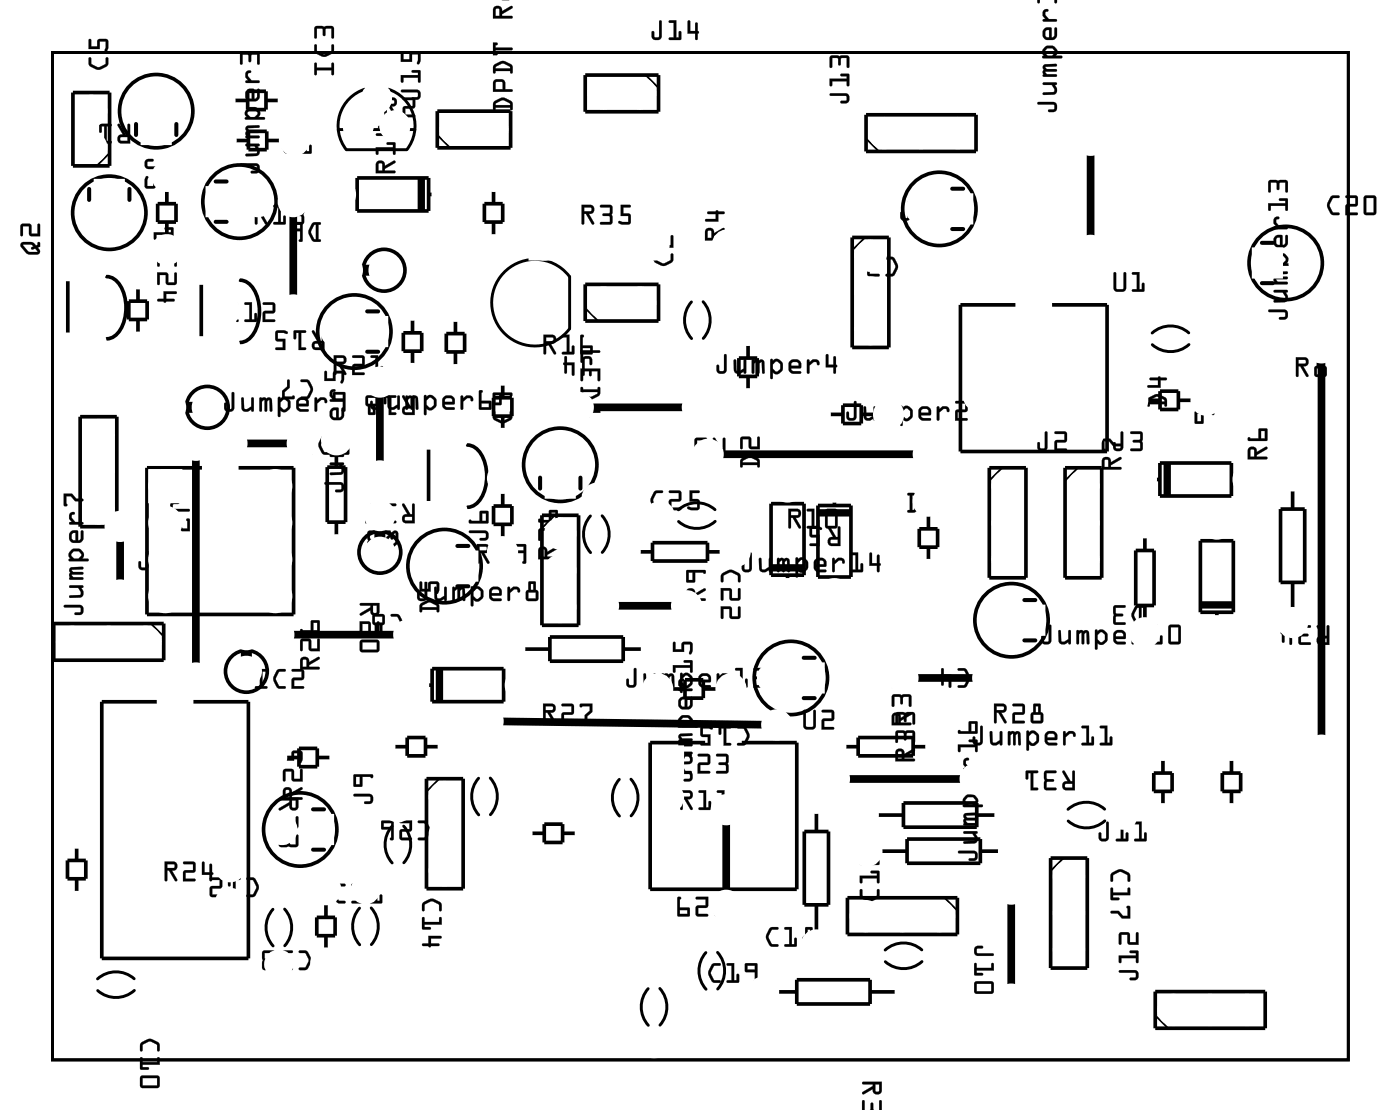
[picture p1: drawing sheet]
<svg xmlns="http://www.w3.org/2000/svg" width="97mm" height="77mm" viewBox="0 0 97 77" stroke-linecap="round" stroke-linejoin="round" font-family="sans-serif">
<g fill="none" stroke="#000" stroke-width=".2">
<path d="M3.6 3.6h89.8v69.8h-89.8zM23.4 9h.4M25.3 6.2a2.67 2.67 0 0 0-1.3 4.2h4.2a2.67 2.67 0 0 0-1.3-4.2M25.8 9h.6M28.3 9h.4M35.2 18.7a3 3 0 0 1 4.3 .5v3.6a3 3 0 0 1-4.5 .3 3 3 0 0 1 .2-4.4zM40.9 35.7a1.9 1.9 0 0 0 0 2.6M41.7 35.7a1.9 1.9 0 0 1 0 2.6M47.9 20.9a1.9 1.9 0 0 0 0 2.6M48.7 20.9a1.9 1.9 0 0 1 0 2.5M49.5 35.3a1.91 1.91 0 0 0-2.5 0M49.6 36.1a1.91 1.91 0 0 1-2.6 0"/>
<path d="M82.4 23.1a1.91 1.91 0 0 0-2.6 0M82.4 23.9a1.91 1.91 0 0 1-2.5 0M27.2 57.2a1.9 1.9 0 0 0 0 2.6M28 57.2a1.9 1.9 0 0 1 0 2.6M33.2 53.9a1.9 1.9 0 0 0 0 2.6M34 53.9a1.9 1.9 0 0 1 0 2.5M42.9 54a1.9 1.9 0 0 0 0 2.5M43.7 54a1.9 1.9 0 0 1 0 2.5M76.5 56.1a1.91 1.91 0 0 0-2.5 0M76.6 56.9a1.91 1.91 0 0 1-2.6 0M9.3 67.8a1.91 1.91 0 0 0-2.5 0M9.3 68.6a1.91 1.91 0 0 1-2.5 0"/>
<path d="M18.9 63a1.9 1.9 0 0 0 0 2.5M19.7 63a1.9 1.9 0 0 1 0 2.5M24.9 62.9a1.9 1.9 0 0 0 0 2.6M25.7 62.9a1.9 1.9 0 0 1 0 2.5M44.9 68.5a1.9 1.9 0 0 0 0 2.5M45.7 68.5a1.9 1.9 0 0 1 0 2.5M48.9 66a1.9 1.9 0 0 0 0 2.5M49.7 66a1.9 1.9 0 0 1 0 2.5M63.9 65.8a1.91 1.91 0 0 0-2.6 0M63.9 66.6a1.91 1.91 0 0 1-2.5 0"/>
</g>
<g fill="#000">
<path d="M25.1 18.5h.5v.5h-.5zM12.8 28h.5v.5h-.5zM26.1 36.7h.5v.5h-.5zM16.8 45h.5v.5h-.5z"/>
<path d="M1.5 16.8h.7l.3 .2 .2-.2 .1 .3-.2 .1 .2 .2-.2 .2a.91 .91 0 0 1-1.2-.6zM1.6 17l.4 .4 .6 .1-.2-.3-.1 .1a.11 .11 0 0 1-.1-.1 .11 .11 0 0 1 .1-.1l-.2-.2zM1.5 15.5h.6l.1 .2v.5h.4v-.6l.1-.1 .1 .9-.7-.1-.1-.6h-.4v.6l-.1 .1z"/>
<path d="M1.5 16.8h.7l.3 .2h.1v-.1a.1 .1 0 0 1 .1-.1 .1 .1 0 0 1 .1 .1v.2l-.2 .1 .2 .1-.1 .3a.92 .92 0 0 1-1.2-.5l-.1-.1zM1.5 16.8l-.1 .3 .4 .4a.97 .97 0 0 0 .8 .1l.2-.2-.2-.2 .2-.1-.1-.3-.2 .2-.3-.2zM1.6 17l.4 .4h.6l-.2-.2-.1 .1a.11 .11 0 0 1-.1-.1 .11 .11 0 0 1 .1-.1l-.2-.1zM1.6 16.9h.5a.14 .14 0 0 1 .2 .1 .14 .14 0 0 1-.1 .2v.1l.2-.1 .2 .3h-.6zM1.5 15.5h.6l.1 .7h.4v-.6a.1 .1 0 0 1 .1-.1 .1 .1 0 0 1 .1 .1v.8l-.7-.1-.1-.6h-.4v.6a.1 .1 0 0 1-.1 .1 .1 .1 0 0 1-.1-.1zM1.5 15.6v.8l.1-.1v-.6h.4l.1 .6 .7 .1-.1-.9-.1 .1v.6h-.4v-.5l-.1-.2z"/>
<path d="M3.6 3.6h89.8v69.8h-89.8zM3.6 3.6v69.8h89.8v-69.8z"/>
<path d="M6.2 4h.1v.4l.5 .3 .5-.3v-.4h.1l.1 .1a.6 .6 0 0 1-.6 .7h-.3l-.4-.2-.1-.2zM6.2 2.7l.1 .1v.4h.4l.1-.4 .6-.1 .1 .2v.4a.15 .15 0 0 1 0 .2 .15 .15 0 0 1-.2-.1v-.5h-.4v.5h-.8z"/>
<path d="M6.2 4h.1v.4l.5 .3 .5-.3v-.3a.1 .1 0 0 1 .1-.1 .1 .1 0 0 1 .1 .1l-.1 .5-.6 .2-.6-.3zM6.2 4v.5l.4 .3a.83 .83 0 0 0 .9-.3v-.4l-.1-.1h-.1v.4l-.4 .2h-.2l-.4-.2v-.4zM6.2 2.7l.1 .1v.4h.4l.1-.5h.6l.1 .2-.1 .6a.1 .1 0 0 1-.1 .1 .1 .1 0 0 1 0-.2v-.5h-.4v.5h-.8zM6.2 2.7l-.1 .7h.8v-.5h.4v.6v.1l.1-.1 .1-.6-.1-.2-.6 .1-.1 .4h-.4v-.4z"/>
<path d="M8.2 8.6h.1l.4 .7h.1v-.7h.2v.1v1.2h-.6a.31 .31 0 0 1-.3-.3 .31 .31 0 0 1 .4-.3zM8.3 9.5l.1 .3h.4v-.3zM6.9 8.6h.8v.1l-.3 .1v1h.3v.1h-.5v-1.1h-.1l-.1 .3-.1 .1z"/>
<path d="M8.2 8.6h.1l.4 .7h.1v-.6a.1 .1 0 0 1 .1-.1 .1 .1 0 0 1 .1 .1v1.2h-.6a.32 .32 0 0 1-.3-.3 .32 .32 0 0 1 .4-.3l-.4-.6zM8.2 8.6v.1l.3 .6a.31 .31 0 0 0-.4 .3 .31 .31 0 0 0 .3 .3h.6v-1.2v-.1h-.1l-.1 .7h-.1l-.4-.7zM8.4 9.5v.2l.4 .1v-.3zM8.3 9.5h.5v.3h-.4zM6.9 8.6h.8a.1 .1 0 0 1 .1 .1 .1 .1 0 0 1-.1 .1h-.3v1h.3a.1 .1 0 0 1 .1 .1 .1 .1 0 0 1-.1 0h-.5v-1.1h-.1v.3a.1 .1 0 0 1-.1 .1 .1 .1 0 0 1-.1-.1zM6.9 8.6v.6l.1-.1v-.4h.2v1.2h.5v-.1h-.3v-1.1h.3v-.1z"/>
<path d="M10.1 11.1l.2-.1 .3 .1v.1h-.4l.1 .3h1l.1 .2h-1.2l-.2-.3zM10.1 12.2l.2 .1-.1 .6h.4v-.5h.8v.6h-.2v-.5h-.4l-.1 .5-.6 .1-.1-.2v-.4z"/>
<path d="M10.1 11.1l.5-.1a.1 .1 0 0 1 .1 .1 .1 .1 0 0 1-.1 .1h-.4v.3h1.1a.1 .1 0 0 1 .1 .1 .1 .1 0 0 1-.1 .1h-1.1l-.2-.3zM10.1 11.1l-.1 .3 .2 .3h1.2l-.1-.2h-1l-.1-.3h.4v-.1l-.3-.1zM10.1 12.2l.2 .1-.1 .6h.4v-.5h.8v.6a.1 .1 0 0 1-.1 .1 .1 .1 0 0 1-.1-.1v-.5h-.4v.5l-.1 .1-.6-.1-.1-.5zM10.1 12.2l-.1 .3v.4l.1 .1h.6l.1-.5h.4v.5h.2v-.6h-.8v.5h-.4l.1-.6z"/>
<path d="M11 17.9l.5-.3h.3l.4 .3v.5h-.1v-.4l-.5-.2-.5 .2v.4l-.2 .1v-.4zM10.9 18.9h.7l.1 .7h.4v-.6l.1-.1v.7l-.1 .1h-.5l-.1-.1v-.5h-.4v.6h-.2zM11.3 20.2h.9v.2h-.7v.3h.6v.2h-.6l-.1 .1-.1-.1h-.4v-.2h.4z"/>
<path d="M11 17.9l.5-.3h.3l.4 .3 .1 .5a.1 .1 0 0 1-.1 .1 .1 .1 0 0 1-.1-.1v-.4l-.5-.2-.5 .2v.4a.1 .1 0 0 1-.1 .1 .1 .1 0 0 1-.1-.1zM11 17.9l-.1 .2 .1 .4 .1-.1v-.4l.5-.2 .5 .2v.4l.1 .1v-.6l-.4-.3a.77 .77 0 0 0-.8 .3zM10.9 18.9h.7l.1 .7h.4v-.6a.1 .1 0 0 1 .1-.1 .1 .1 0 0 1 .1 .1v.6l-.2 .1h-.6v-.6h-.4v.6a.1 .1 0 0 1-.1 .1 .1 .1 0 0 1-.1-.1zM10.9 18.9l.1 .8h.1v-.7h.4v.6l.1 .1h.5l.1-.1v-.7l-.1 .1v.6h-.4l-.1-.7zM11.3 20.2h.9a.1 .1 0 0 1 .1 .1 .1 .1 0 0 1-.1 .1h-.7v.3h.5a.1 .1 0 0 1 .1 .1 .1 .1 0 0 1-.1 .1h-.5a.09 .09 0 0 1-.1 .1 .09 .09 0 0 1-.1-.1h-.3a.1 .1 0 0 1-.1-.1 .1 .1 0 0 1 .1-.1h.3zM11.3 20.2v.5h-.3l-.1 .2h.4l.1 .1 .1-.1h.6v-.2h-.6v-.3h.7v-.2z"/>
<path d="M10.7 17.1l.7-.1 .3 .3 .3-.3v.3l-.1 .1 .1 .3-.1 .2a.91 .91 0 0 1-1.2-.7zM10.9 17.2l.3 .5h.6l-.1-.2h-.2a.11 .11 0 0 1-.1-.1 .11 .11 0 0 1 .2-.1l-.2-.1zM10.7 16.1h1.1v-.2h-.3l-.1-.1h.6v.8h-.1l-.1-.3h-1v.3h-.1z"/>
<path d="M10.7 17.1l.7-.1 .3 .3 .1-.1v-.1a.1 .1 0 0 1 .1-.1 .1 .1 0 0 1 .1 .1v.2l-.1 .1 .1 .2v.2a.92 .92 0 0 1-1.3-.4v-.2zM10.7 17.1v.2l.4 .5a.97 .97 0 0 0 .8 .1l.1-.2-.2-.3 .2-.1v-.3l-.3 .3-.3-.3zM10.9 17.2l.3 .5h.6l-.1-.2h-.2a.11 .11 0 0 1-.1-.1 .11 .11 0 0 1 .2-.1l-.2-.1zM10.8 17.2h.6a.14 .14 0 0 1 .2 .1 .14 .14 0 0 1-.2 .1l.1 .1h.2l.1 .2h-.6zM10.7 16.1h1.1v-.2h-.3a.1 .1 0 0 1-.1-.1 .1 .1 0 0 1 .1-.1l.5 .1v.7a.1 .1 0 0 1-.1 .1 .1 .1 0 0 1-.1-.1v-.2h-1v.2a.1 .1 0 0 1 0 .1 .1 .1 0 0 1-.1-.1zM10.7 16.1v.5h.1v-.3h1.1v.3h.1v-.8h-.6l.1 .1h.4v.2z"/>
<path d="M17.7 14.2h.6a.32 .32 0 0 1 .2 .4 .32 .32 0 0 1-.3 .2l.3 .6a.1 .1 0 0 1 0 .2 .1 .1 0 0 1-.1-.1l-.4-.7h-.2v.7a.1 .1 0 0 1 0 .1 .1 .1 0 0 1-.1-.1zM17.7 14.2v1.3h.1v-.7h.2l.4 .7h.1l-.3-.7a.31 .31 0 0 0 .3-.2 .31 .31 0 0 0-.2-.4zM17.8 14.4v.2h.5v-.2zM17.8 14.4h.5l.1 .2h-.6zM19 14.2h.5v1.2h.1v-.4a.1 .1 0 0 1 .1-.1 .1 .1 0 0 1 .1 .1v.5l-.8 .1a.1 .1 0 0 1-.1-.1 .1 .1 0 0 1 .1-.1h.3v-1h-.3zM19 14.2v.2h.3v1h-.3l-.1 .1h.8v-.5h-.1v.4h-.2l.1-1.2zM20.2 14.2h.7l.2 .2-.1 .5 .1 .6-.2 .1h-.6a.1 .1 0 0 1-.1-.1 .1 .1 0 0 1 .1-.1h.6v-.4h-.4a.1 .1 0 0 1-.1-.1 .1 .1 0 0 1 .1-.1h.4v-.4h-.6zM20.2 14.2l.1 .2h.6v.4h-.5v.1l.5 .1v.4h-.6l-.1 .1h.8l.1-.1-.1-.5 .1-.6-.2-.1z"/>
<path d="M17.7 14.2h.6a.31 .31 0 0 1 .2 .4 .31 .31 0 0 1-.3 .2l.3 .7h-.1l-.4-.7h-.2v.7l-.1 .1zM17.8 14.4v.2h.6l-.1-.2zM19 14.2h.5v1.2h.1v-.4l.1-.1v.7l-.8-.1 .1-.1h.3v-1h-.3zM20.2 14.2h.7l.2 .1-.1 .6 .1 .5-.1 .1h-.8l.1-.1h.6v-.4h-.5v-.1v-.1h.5v-.4h-.6z"/>
<path d="M16.7 11.3h1a.36 .36 0 0 1 .3 .4 .36 .36 0 0 1-.3 .3h-.3v-.1v-.1h.4v-.3h-1.1zM17 10h1v.1h-.2a.38 .38 0 0 1 .2 .4 .38 .38 0 0 1-.3 .3h-.7l.1-.1 .6-.1 .1-.1-.2-.4h-.5zM17.1 8.8l.9-.1-.1 .1-.7 .1 .1 .1 .7 .1-.1 .1-.7 .1 .1 .1h.6l.1 .1h-1zM17.2 7.5l.1-.1a.54 .54 0 0 1 .7 .4l-.1 .3h.4v.2h-1.3a.09 .09 0 0 1 0-.1 .09 .09 0 0 1 .1-.1l-.1-.3zM17.3 7.6l-.2 .3 .3 .2h.3l.1-.2-.1-.3zM17.1 6.2l.2-.1 .3 .1 .1 .6 .1-.1v-.5h.2l-.1 .7-.2 .1h-.5l-.2-.3v-.3zM17.2 6.4v.3l.2 .1v-.5zM17.1 5l.2-.1a.1 .1 0 0 1 .1 .1 .1 .1 0 0 1-.1 .1l-.1 .2 .2 .3h.5l.1 .1h-1v-.1h.2l-.2-.3zM16.7 3.7l1.2-.1 .1 .2v.6h-.2v-.6h-.4v.5h-.1h-.1v-.5h-.4v.6l-.1 .1z"/>
<path d="M16.7 11.3h1a.37 .37 0 0 1 .3 .4 .37 .37 0 0 1-.3 .3h-.2a.1 .1 0 0 1-.1-.1 .1 .1 0 0 1 .1-.1h.3v-.3h-1.1zM16.7 11.3v.2h1.1v.3l-.4 .1v.1h.3a.35 .35 0 0 0 .3-.3 .35 .35 0 0 0-.3-.4zM17 10h.9a.1 .1 0 0 1 .1 .1 .1 .1 0 0 1-.2 0 .39 .39 0 0 1-.1 .7h-.6a.09 .09 0 0 1-.1-.1 .09 .09 0 0 1 .1 0l.6-.1 .1-.2-.2-.3h-.5zM17 10l.1 .1h.5l.2 .4-.1 .1-.6 .1-.1 .1h.7a.32 .32 0 0 0 .2-.5l-.1-.2h.2l-.1-.1zM17.1 8.8l.8-.1a.1 .1 0 0 1 .1 .1 .1 .1 0 0 1-.1 .1h-.7l.1 .1h.6a.1 .1 0 0 1 .1 .1 .1 .1 0 0 1-.1 .1l-.7 .1 .1 .1h.6a.1 .1 0 0 1 .1 .1 .1 .1 0 0 1-.1 .1h-.9zM17.1 8.8l-.1 .7h1l-.1-.1h-.6l-.1-.1 .8-.1-.1-.1-.6-.1-.1-.1h.7l.1-.2zM17.1 7.5l.3-.1a.5 .5 0 0 1 .6 .3v.2l-.1 .2h.4a.1 .1 0 0 1 .1 .1 .1 .1 0 0 1-.1 .1h-1.2a.1 .1 0 0 1-.1-.1 .1 .1 0 0 1 .1-.1l-.1-.3zM17.1 7.6l-.1 .2 .1 .3-.1 .1v.1l1.4-.1-.1-.1h-.4l.1-.1v-.3l-.3-.3h-.4zM17.3 7.6l-.1 .3 .2 .2h.2l.2-.2-.1-.3zM17.3 7.6h.4l.2 .3-.2 .2h-.4l-.2-.2zM17.1 6.2l.2-.1 .3 .1v.6l.2-.1v-.5a.1 .1 0 0 1 .1-.1 .1 .1 0 0 1 .1 .1v.5l-.1 .2-.1 .1h-.5l-.3-.2v-.4zM17.1 6.2l-.1 .2v.3l.2 .3h.5l.2-.2 .1-.6h-.2v.5l-.1 .2h-.1v-.7h-.3zM17.2 6.4v.3l.2 .1v-.5zM17.2 6.4l.3-.1v.6l-.3-.2zM17.1 5l.2-.1a.11 .11 0 0 1 .1 .1 .11 .11 0 0 1-.2 .1v.2l.2 .3h.5a.1 .1 0 0 1 .1 .1 .1 .1 0 0 1-.1 .1h-.8a.1 .1 0 0 1-.1-.1 .1 .1 0 0 1 .1-.1h.1l-.2-.3zM17.1 5l-.1 .4 .2 .2h-.2v.1h1l-.1-.1h-.5l-.2-.3v-.2l.2-.2zM16.7 3.7l1.2-.1 .1 .2v.6a.1 .1 0 0 1-.1 .1 .1 .1 0 0 1-.1-.1v-.6h-.4v.4a.1 .1 0 0 1-.1 .1 .1 .1 0 0 1-.1-.1v-.4h-.4v.6a.1 .1 0 0 1-.1 .1 .1 .1 0 0 1-.1-.1zM16.7 3.7v.8l.1-.1v-.6h.4v.4l.1 .1 .1-.1v-.4h.4v.6h.2v-.6l-.1-.2z"/>
<path d="M19.7 9.4l.5-.1a.1 .1 0 0 1 .1 .1 .1 .1 0 0 1-.1 .1h-.3l-.3 .5 .3 .5h.3a.1 .1 0 0 1 .1 .1 .1 .1 0 0 1-.1 .1l-.4-.1-.3-.4v-.3zM19.7 9.4l-.2 .4a.83 .83 0 0 0 .3 .8h.4h.1v-.1h-.4l-.3-.4v-.2l.3-.4h.4v-.1v-.1h-.4zM20.7 9.3h.6l-.1 1.2h.2v-.4a.1 .1 0 0 1 .1-.1 .1 .1 0 0 1 .1 .1v.5l-.8 .1a.1 .1 0 0 1-.1-.1 .1 .1 0 0 1 .1-.1h.3v-1h-.3zM20.8 9.3v.2h.3v1h-.3l-.1 .1h.8v-.6l-.1 .1v.4h-.2v-1.2z"/>
<path d="M19.7 9.4l.2-.1h.4v.2h-.4l-.3 .5 .3 .5h.4v.1l-.1 .1a.6 .6 0 0 1-.7-.6v-.3zM20.8 9.3h.4v1.2h.2v-.4l.1-.1v.6h-.8l.1-.1h.3v-1h-.3z"/>
<path d="M21.6 15.5l.6-.1v.1l-.1 .1v1h.1v.1h-.5a.8 .8 0 0 1-.1-1.2zM21.8 15.6l-.3 .5 .3 .4 .1 .1v-1zM20.1 15.4h.9l-.1 1.4-.2-.1 .1-.1v-.6h-.7zM20.3 15.6v.2h.5v-.2z"/>
<path d="M21.6 15.5l.6-.1a.1 .1 0 0 1 0 .1 .1 .1 0 0 1 0 .1h-.1v1h.1a.1 .1 0 0 1 0 .1 .1 .1 0 0 1 0 .1l-.5-.1-.3-.4v-.3zM21.6 15.5l-.2 .4v.4l.3 .4h.5v-.1h-.1v-1h.1v-.1l-.4-.1zM21.8 15.6l-.2 .5 .2 .4 .1 .1v-1zM21.8 15.6h.1v1l-.2-.1-.2-.4zM20.1 15.4h.9v1.3l-.2 .1a.09 .09 0 0 1-.1-.1 .09 .09 0 0 1 .1-.1v-.6h-.7zM20.1 15.4v.6h.7v.6l-.1 .1h.2l.1-1.2zM20.3 15.6v.2h.5v-.2zM20.3 15.6h.5v.2h-.5z"/>
<path d="M21.8 4.4h.2v.3h1v-.3l.1-.1v.9h-.1v-.3h-1v.3h-.2zM21.8 3.1h.2v.4l.5 .3 .5-.3v-.4h.1v.1a.6 .6 0 0 1-.5 .7h-.3l-.4-.2-.1-.2zM21.8 1.9l1.2-.1 .1 .2v.6h-.1v-.6h-.4l-.1 .4v.1l-.1-.1-.1-.4h-.3v.6l-.2 .1z"/>
<path d="M21.8 4.4h.2v.3h1v-.3a.1 .1 0 0 1 .1-.1 .1 .1 0 0 1 .1 .1v.7a.1 .1 0 0 1-.1 .1 .1 .1 0 0 1-.1-.1v-.2h-1v.2a.1 .1 0 0 1-.1 .1 .1 .1 0 0 1-.1-.1zM21.8 4.4v.8h.1v-.3h1.1v.3h.1v-.8h-.1v.3h-1.1v-.3zM21.8 3.1h.2v.4l.5 .3 .4-.3 .1-.3a.1 .1 0 0 1 .1-.1 .1 .1 0 0 1 .1 .1l-.1 .5-.6 .2-.7-.3zM21.8 3.1v.5l.5 .3a.83 .83 0 0 0 .8-.3v-.4v-.1h-.1v.4l-.4 .2h-.2l-.4-.2-.1-.4zM21.8 1.8h1.2l.2 .2v.6a.1 .1 0 0 1-.1 .1 .1 .1 0 0 1-.1-.1v-.6h-.4v.4a.1 .1 0 0 1-.1 .1 .1 .1 0 0 1-.1-.1l-.1-.4h-.3v.6a.1 .1 0 0 1-.1 .1 .1 .1 0 0 1-.1-.1zM21.8 1.9v.8l.1-.1v-.6h.5v.4l.1 .1v-.1l.1-.4h.4v.6h.1v-.6l-.1-.2z"/>
<path d="M26.6 6.7h.6a.32 .32 0 0 1 .3 .4 .32 .32 0 0 1-.4 .3l.4 .6a.1 .1 0 0 1 0 .1 .1 .1 0 0 1-.2 0l-.4-.7h-.1v.6a.1 .1 0 0 1-.1 .1 .1 .1 0 0 1-.1-.1zM26.6 6.8l.1 1.3 .1-.1v-.6h.1l.4 .7h.2l-.4-.7a.31 .31 0 0 0 .4-.3 .31 .31 0 0 0-.3-.3zM26.8 6.9v.3l.5-.1v-.2zM26.8 6.9h.5v.2l-.5 .1zM27.9 6.8l.7-.1 .2 .2-.1 .6h-.6v.4h.6a.1 .1 0 0 1 .1 .1 .1 .1 0 0 1-.1 .1h-.8v-.7l.7-.1v-.4h-.6zM27.9 6.8l.1 .1h.6v.5h-.6l-.1 .7h.8v-.1l-.6-.1v-.4h.6l.1-.6-.2-.1z"/>
<path d="M26.6 6.8h.6a.31 .31 0 0 1 .3 .3 .31 .31 0 0 1-.4 .3l.4 .7h-.1l-.5-.7h-.1v.6l-.1 .1zM26.8 6.9v.3l.5-.1v-.2zM27.9 6.8h.7l.2 .1-.1 .6h-.6v.4h.6v.2h-.8l.1-.7 .6-.1v-.4h-.6z"/>
<path d="M26.1 11.2a.32 .32 0 0 1 .4-.1 .32 .32 0 0 1 .2 .4l.7-.4v.2l-.7 .4v.1h.6l.1 .1-1.4 .1zM26.2 11.3v.5h.3v-.4zM26 10.2h1.2v-.2h-.4v-.1h.6v.8h-.2v-.3h-1v.3h-.1zM26.2 8.7h.6l.1-.1 .5 .2v.1h-.4v.5h-.9v-.2h.7v-.3h-.6z"/>
<path d="M26.1 11.2a.32 .32 0 0 1 .4-.1 .32 .32 0 0 1 .2 .4l.6-.4a.1 .1 0 0 1 .1 .1 .1 .1 0 0 1 0 .1l-.7 .4v.1h.6a.1 .1 0 0 1 .1 .1 .1 .1 0 0 1-.1 .1h-1.3v-.6zM26.1 11.2l-.1 .8 1.4-.1-.1-.1h-.6v-.1l.7-.4v-.2l-.7 .4a.31 .31 0 0 0-.2-.3 .31 .31 0 0 0-.4 0zM26.3 11.3l-.1 .5h.3v-.4zM26.2 11.3l.3 .1v.4h-.3zM26 10.2h1.2v-.2h-.3a.1 .1 0 0 1-.1-.1 .1 .1 0 0 1 .1-.1l.5 .1v.7a.1 .1 0 0 1-.1 .1 .1 .1 0 0 1-.1-.1v-.2h-1v.2a.1 .1 0 0 1-.1 .1 .1 .1 0 0 1-.1-.1zM26 10.2l.1 .5h.1v-.3h1v.3h.2v-.8h-.6v.1h.4v.2zM26.2 8.7h.6a.09 .09 0 0 1 .1-.1 .09 .09 0 0 1 .1 .1h.3a.1 .1 0 0 1 .1 .1 .1 .1 0 0 1-.1 .1h-.3v.5h-.9a.1 .1 0 0 1-.1-.1 .1 .1 0 0 1 .1-.1h.7v-.3h-.6zM26.2 8.8l.1 .1h.5v.3l-.7 .1v.1h.9v-.5h.3l.1-.1-.5-.2-.1 .1z"/>
<path d="M27.8 6.2h1.1a.36 .36 0 0 1 .3 .4 .36 .36 0 0 1-.3 .3h-.3l-.1-.1 .1-.1h.3v-.3h-1zM27.8 5.2h1.2v-.2h-.4l-.1-.1h.6v.8h-.1v-.3h-1v.3h-.2zM27.8 3.6h.2v.5h.4v-.5h.6l.1 .2v.4a.15 .15 0 0 1 0 .2 .15 .15 0 0 1-.2-.1l.1-.5h-.5v.5h-.7z"/>
<path d="M27.8 6.2h1.1a.37 .37 0 0 1 .3 .4 .37 .37 0 0 1-.3 .3h-.3a.1 .1 0 0 1-.1-.1 .1 .1 0 0 1 .1-.1h.3v-.3h-1zM27.8 6.2l.1 .2h1v.3l-.4 .1 .1 .1h.3a.35 .35 0 0 0 .2-.3 .35 .35 0 0 0-.2-.4zM27.8 5.2h1.2v-.2h-.4a.1 .1 0 0 1-.1-.1 .1 .1 0 0 1 .1-.1l.5 .1 .1 .7a.1 .1 0 0 1-.1 .1 .1 .1 0 0 1-.1-.1v-.2h-1v.2a.1 .1 0 0 1-.1 .1 .1 .1 0 0 1-.1-.1zM27.8 5.2v.5h.1v-.3h1.1v.3h.1v-.8h-.6l.1 .1h.4v.2zM27.8 3.6h.2v.5h.4v-.5h.6l.2 .2-.1 .6a.11 .11 0 0 1-.2 .1 .1 .1 0 0 1 0-.2l.1-.5h-.5l.1 .5h-.8zM27.8 3.6v.7h.7v-.5h.5l-.1 .6h.2v-.6l-.1-.2h-.6v.5h-.5v-.5z"/>
<path d="M34.3 7a.81 .81 0 0 1 1.1 0l.1 .5-.1 .1v-.1h-1.1v.1h-.1v-.4zM34.4 7.2l-.1 .1h1.1l-.1-.2-.5-.2zM34.2 5.6l.2-.1h.4l.2 .2v.5h.5v.1l-1.3 .1zM34.4 5.7l-.1 .5h.5v-.5zM34.3 4.5a.81 .81 0 0 1 1.1 0l.1 .5-.1 .1v-.2h-1.1v.2h-.1v-.4zM34.4 4.6l-.1 .1h1.1l-.1-.1-.5-.2zM34.2 3h.3v.1h-.2v.2h1.1l.1 .1-1.2 .1v.1l.2 .1v.1h-.3zM34.2 .5a.32 .32 0 0 1 .4-.1 .32 .32 0 0 1 .2 .4l.7-.4v.1l-.7 .5v.1h.6l.1 .1-1.3 .1zM34.4 .6l-.1 .5h.3v-.5zM34.5 -.1h1l-.3 .1zM34.7 -.1h.3zM34.2 -.1h1.3zM34.5 -.1h1zM35.1 -.1h.3zM34.5 -.1h1.4zM34.2 -.1h1.3z"/>
<path d="M34.2 7l.6-.2h.2l.5 .3v.4a.1 .1 0 0 1-.1 .1 .1 .1 0 0 1-.1-.1h.1h-1.1h.1a.1 .1 0 0 1-.1 .1 .1 .1 0 0 1-.1-.1zM34.3 7l-.1 .2v.4h.1v-.2h1.1v.2h.1v-.5l-.5-.3h-.3zM34.4 7.2l-.1 .1h1.1l-.1-.1-.5-.3zM34.3 7.2l.5-.3 .5 .2 .1 .2h-1.1zM34.2 5.6l.2-.1h.4l.2 .2v.5h.4a.1 .1 0 0 1 .1 .1 .1 .1 0 0 1-.1 .1h-1.2v-.6zM34.2 5.6v.8l1.3-.1v-.1h-.5v-.5l-.2-.2zM34.4 5.7l-.1 .5h.5v-.5zM34.4 5.7h.4v.5h-.5zM34.2 4.5l.6-.3 .2 .1 .5 .2v.5a.1 .1 0 0 1-.1 .1 .1 .1 0 0 1-.1-.1l.1-.1h-1.1l.1 .1a.1 .1 0 0 1-.1 .1 .1 .1 0 0 1-.1-.1zM34.3 4.5l-.1 .2v.4l.1-.1v-.1h1.1v.2l.1-.1v-.5l-.5-.2h-.3zM34.4 4.6l-.1 .1h1.1l-.1-.1-.5-.2zM34.3 4.6l.5-.2 .5 .2 .1 .2h-1.1zM34.2 2.9h.2a.11 .11 0 0 1 .1 .2 .1 .1 0 0 1-.2 0v.2h1.1a.1 .1 0 0 1 .1 .1 .1 .1 0 0 1-.1 .1h-1.1v.1a.11 .11 0 0 1 .2 .1 .11 .11 0 0 1-.1 .1h-.2zM34.2 3v.8h.3l-.2-.1v-.2l1.2-.1-.1-.1h-1.1v-.2l.2-.1zM34.2 .5a.32 .32 0 0 1 .4-.1 .32 .32 0 0 1 .2 .4l.6-.4a.1 .1 0 0 1 .1 .1 .1 .1 0 0 1 0 .1l-.7 .4v.1h.6a.1 .1 0 0 1 .1 .1 .1 .1 0 0 1-.1 .1h-1.2v-.6zM34.2 .5v.8l1.3-.1-.1-.1h-.6v-.1l.7-.4v-.2l-.7 .4a.31 .31 0 0 0-.2-.4 .31 .31 0 0 0-.4 .1zM34.4 .6l-.1 .5h.3v-.5zM34.4 .6h.2v.5h-.3zM34.5 -.1h1l-.3 .1zM34.5 -.1h1zM34.7 -.1h.3zM34.7 -.1h.3zM34.2 -.1h1.3zM34.2 -.1h1.3zM34.5 -.1h1zM34.5 -.1h1zM35.1 -.1h.3zM35.1 -.1h.3zM34.5 -.1h1.4zM34.5 -.1h1.4zM34.2 -.1h1.3zM34.2 -.1h1.3z"/>
<path d="M40.3 14.2h.6a.32 .32 0 0 1 .3 .4 .32 .32 0 0 1-.4 .2l.4 .6a.11 .11 0 0 1-.1 .2 .1 .1 0 0 1-.1-.1l-.4-.7h-.1v.7a.1 .1 0 0 1-.1 .1 .1 .1 0 0 1-.1-.1zM40.3 14.2l.1 1.3h.1v-.7h.1l.4 .7h.2l-.4-.7a.31 .31 0 0 0 .4-.2 .31 .31 0 0 0-.3-.4zM40.5 14.4v.2h.5l-.1-.2zM40.5 14.4h.4l.1 .2h-.5zM41.6 14.2h.7l.2 .2-.1 .5v.6l-.1 .1h-.6a.1 .1 0 0 1-.1-.1 .1 .1 0 0 1 .1-.1h.6l-.1-.4h-.4a.1 .1 0 0 1-.1-.1 .1 .1 0 0 1 .1-.1h.4l.1-.4h-.7zM41.6 14.2v.2h.7l-.1 .4h-.4v.1l.4 .1 .1 .4h-.6l-.1 .1h.7l.1-.1v-.5v-.6l-.1-.1zM43 14.2h.6a.1 .1 0 0 1 .1 .1 .1 .1 0 0 1-.1 .1h-.4v.4h.5v.7l-.2 .1-.6-.1a.1 .1 0 0 1-.1-.1 .11 .11 0 0 1 .2-.1l.5 .1v-.4h-.5zM43 14.2v.8h.5v.4l-.6-.1v.1l.2 .1h.5l.1-.1v-.5l-.1-.1h-.4v-.4h.5v-.1z"/>
<path d="M40.3 14.2h.6a.31 .31 0 0 1 .3 .4 .31 .31 0 0 1-.4 .2l.4 .7h-.2l-.4-.7h-.1v.7l-.1 .1zM40.5 14.4v.2h.5l-.1-.2zM41.6 14.2h.7l.1 .1v.6v.5l-.1 .1h-.7l.1-.1h.6l-.1-.4h-.4l-.1-.1 .1-.1h.4l.1-.4h-.7zM43 14.2h.6l.1 .1-.1 .1h-.4v.4h.4l.1 .1v.5l-.2 .2h-.4a.15 .15 0 0 1-.2-.1 .15 .15 0 0 1 .1-.2l.5 .1v-.4h-.5z"/>
<path d="M45.7 1.4l.2 .1v1a.37 .37 0 0 1-.4 .3 .37 .37 0 0 1-.4-.3v-.3a.1 .1 0 0 1 .1-.1 .1 .1 0 0 1 .1 .1l.1 .4h.2zM45.7 1.4v1.1l-.3 .1-.2-.4v.3a.35 .35 0 0 0 .3 .3 .35 .35 0 0 0 .3-.3v-1zM46.4 1.4h.5v1.2h.1v-.4a.1 .1 0 0 1 .1-.1 .1 .1 0 0 1 .1 .1v.6h-.8a.1 .1 0 0 1-.1-.1 .1 .1 0 0 1 .1-.1h.3v-1h-.3zM46.4 1.4v.2h.3v1h-.3v.1l.8 .1v-.6h-.2v.4h-.1v-1.2zM47.7 1.4l.1 .1v.7h.4v-.6a.1 .1 0 0 1 .1-.1 .1 .1 0 0 1 .1 .1l-.1 .5a.09 .09 0 0 1 .1 .1 .09 .09 0 0 1-.1 .1l.1 .4a.1 .1 0 0 1-.1 .1 .1 .1 0 0 1-.1-.1v-.4h-.6zM47.7 1.4v.9h.5v.4l.1 .1v-.5l.1-.1h-.1v-.6h-.1v.6h-.4v-.7z"/>
<path d="M45.7 1.4l.2 .1v1a.36 .36 0 0 1-.4 .3 .36 .36 0 0 1-.3-.3v-.3h.1l.1 .4 .3-.1zM46.4 1.4h.5v1.2h.1v-.4h.2v.6l-.9-.1 .1-.1h.3v-1h-.3zM47.7 1.4l.1 .1v.7h.4v-.6h.1v.6h.1l-.1 .1v.5l-.1-.1v-.4h-.5z"/>
<path d="M45.3 17.6h.2v.4l.5 .3 .5-.3v-.4h.1h.1a.6 .6 0 0 1-.6 .8h-.3l-.4-.2-.1-.2zM45.3 16.3h.7l.1 .2v.5h.4v-.6l.1-.1 .1 .9-.8-.1v-.6h-.4v.6l-.2 .1z"/>
<path d="M45.3 17.6h.2v.4l.5 .2 .5-.2v-.4a.1 .1 0 0 1 .1 0 .1 .1 0 0 1 .1 0l-.1 .6-.6 .2-.7-.3zM45.3 17.6v.5l.5 .3a.83 .83 0 0 0 .8-.4v-.4h-.1v.4l-.4 .2h-.2l-.4-.2v-.4zM45.3 16.3h.7l.1 .7h.4v-.6a.1 .1 0 0 1 .1-.1 .1 .1 0 0 1 .1 .1v.8l-.8-.1v-.6h-.4v.6a.1 .1 0 0 1-.1 .1 .1 .1 0 0 1-.1-.1zM45.4 16.3v.8h.1v-.6h.4v.6l.8 .1-.1-.9-.1 .1v.6h-.4v-.5l-.2-.2z"/>
<path d="M48.9 15.9a.32 .32 0 0 1 .4-.1 .32 .32 0 0 1 .2 .4l.7-.4v.1l-.7 .5v.1h.6l.1 .1-1.3 .1zM49.1 16l-.1 .5h.3v-.5zM49 14.7h.6l.1-.1 .5 .1v.1h-.4v.6h-.9v-.1v-.1h.7v-.4h-.5z"/>
<path d="M48.9 15.9a.32 .32 0 0 1 .4-.1 .32 .32 0 0 1 .2 .4l.6-.4a.1 .1 0 0 1 .1 0 .1 .1 0 0 1 0 .2l-.7 .4v.1h.6a.1 .1 0 0 1 .1 .1 .1 .1 0 0 1-.1 .1h-1.3v-.6zM48.9 15.9v.8l1.3-.1-.1-.1h-.6v-.1l.7-.4v-.2l-.7 .4a.31 .31 0 0 0-.2-.4 .31 .31 0 0 0-.4 .1zM49.1 16l-.1 .5h.3v-.5zM49.1 16h.2v.5h-.3zM49 14.7h.6a.09 .09 0 0 1 .1-.1 .09 .09 0 0 1 .1 .1l.3-.1a.1 .1 0 0 1 .1 .1 .1 .1 0 0 1-.1 .1h-.3v.6h-.9a.1 .1 0 0 1-.1-.1 .1 .1 0 0 1 .1-.1h.7v-.4h-.5zM49 14.7l.1 .1h.5v.4h-.7v.1l.9 .1v-.6h.3l.1-.1-.5-.1-.1 .1z"/>
<path d="M57.5 6.5h1.1a.36 .36 0 0 1 .3 .3 .36 .36 0 0 1-.3 .4h-.3l-.1-.1 .1-.1h.4l-.1-.4h-1zM57.5 5.5h1.2v-.2h-.4l-.1-.1 .6-.1v.8h-.1v-.3h-1v.3l-.2 .1zM57.5 3.9h1.2l.2 .1-.1 .7h-.1v-.7h-.4v.5h-.1h-.1v-.5h-.4v.6l-.2 .1z"/>
<path d="M57.5 6.5h1.1a.37 .37 0 0 1 .3 .3 .37 .37 0 0 1-.3 .4h-.3a.1 .1 0 0 1-.1-.1 .1 .1 0 0 1 .1-.1h.3v-.3l-1-.1zM57.5 6.5l.1 .1h1l.1 .4-.5 .1h.1l.3 .1a.35 .35 0 0 0 .3-.4 .35 .35 0 0 0-.3-.3zM57.5 5.4l1.2 .1v-.2h-.4a.1 .1 0 0 1-.1-.1 .1 .1 0 0 1 .1-.1h.5l.1 .8a.1 .1 0 0 1-.1 .1 .1 .1 0 0 1-.1-.1v-.3h-1v.3a.1 .1 0 0 1-.1 .1 .1 .1 0 0 1-.1-.1zM57.5 5.5v.5l.2-.1v-.3h1v.3h.1v-.8l-.6 .1 .1 .1h.4v.2zM57.5 3.9l1.2-.1 .2 .2v.6a.1 .1 0 0 1-.1 .1 .1 .1 0 0 1-.1-.1v-.6h-.4v.4a.1 .1 0 0 1-.1 .1 .1 .1 0 0 1-.1-.1v-.4h-.4v.6a.1 .1 0 0 1-.1 .1 .1 .1 0 0 1-.1-.1zM57.5 3.9v.8l.2-.1v-.6h.4v.5h.1l.1-.5h.4v.7h.1v-.7l-.1-.1z"/>
<path d="M61.4 17.8a.6 .6 0 0 1 .8 .6v.3l-.2 .4h-.6v-.1h.4l.3-.5-.3-.5h-.4zM60.1 17.8h.9l-.1 .2h-.6v.4h.4l.1 .1-.1 .1h-.4v.4h.6v.1l-.6 .1-.2-.2z"/>
<path d="M61.4 17.8h.5l.3 .7-.2 .6-.6 .1a.1 .1 0 0 1 0-.1 .1 .1 0 0 1 0-.1h.4l.2-.5-.2-.5h-.4zM61.4 17.8v.2h.4l.3 .5-.3 .5h-.4v.1h.5l.3-.4a.83 .83 0 0 0-.4-.9zM60.1 17.8h.8a.1 .1 0 0 1 .1 .1 .1 .1 0 0 1-.1 .1h-.6v.4h.4a.1 .1 0 0 1 .1 .1 .1 .1 0 0 1-.1 .1h-.4v.4h.6a.1 .1 0 0 1 .1 .1 .1 .1 0 0 1-.1 .1h-.6l-.2-.2zM60.1 17.9v1.1l.2 .1h.6v-.1h-.6v-.4l.4-.1h.1l-.1-.1h-.4v-.4h.6v-.1z"/>
<path d="M62.9 13.9l.2 .1v1a.37 .37 0 0 1-.4 .3 .37 .37 0 0 1-.3-.3v-.2a.1 .1 0 0 1 .1-.1 .1 .1 0 0 1 .1 .1v.3h.3zM62.9 14v1.1h-.3l-.1-.4h-.1v.3a.35 .35 0 0 0 .3 .3 .35 .35 0 0 0 .4-.3v-1zM63.6 13.9h.5v1.2h.2v-.3a.1 .1 0 0 1 .1-.1 .1 .1 0 0 1 0 .1v.5h-.7a.1 .1 0 0 1-.1-.1 .1 .1 0 0 1 .1-.1h.2v-1h-.3zM63.6 14v.1h.3v1h-.3v.1l.8 .1v-.6h-.1v.4h-.2v-1.2z"/>
<path d="M62.9 14h.2v1a.36 .36 0 0 1-.4 .3 .36 .36 0 0 1-.3-.3v-.3h.1h.1v.4h.3zM63.6 14l.5-.1v1.2h.2v-.4h.1v.6l-.8-.1v-.1h.3v-1h-.3z"/>
<path d="M71.9 7.1h1.1a.36 .36 0 0 1 .3 .3 .36 .36 0 0 1-.3 .4h-.3l-.1-.1 .1-.1h.3v-.4h-1zM72.3 5.7h.9v.2h-.1a.38 .38 0 0 1 .2 .4 .38 .38 0 0 1-.3 .3h-.7v-.2h.7l.1-.1-.2-.4h-.6zM72.3 4.5h.9v.1l-.8 .1 .1 .1h.7v.2h-.8l.1 .1 .7 .1v.1h-.9zM72.4 3.3l.1-.1a.54 .54 0 0 1 .8 .4l-.1 .3h.4v.1h-1.3a.09 .09 0 0 1-.1-.1 .1 .1 0 0 1 .2 0l-.2-.3zM72.5 3.4l-.1 .2 .2 .3h.3l.2-.2-.2-.3zM72.4 2l.2-.1h.2l.1 .7 .2-.1v-.5l.1-.1v.7l-.3 .2-.5-.1-.1-.3v-.2zM72.5 2.1l-.1 .4 .3 .1v-.5zM72.3 .7l.2-.1a.11 .11 0 0 1 .2 .1 .11 .11 0 0 1-.2 .1l-.1 .2 .3 .3h.5v.2h-.9v-.2h.1l-.1-.2zM71.9 -.1h1.3v.2l-.1 .1v-.3h-1v.3h-.1h-.1z"/>
<path d="M71.9 7.1h1.1a.37 .37 0 0 1 .3 .3 .37 .37 0 0 1-.3 .4h-.3a.1 .1 0 0 1-.1-.1 .1 .1 0 0 1 .1-.1h.3v-.3h-1zM71.9 7.1l.1 .1h1v.4l-.4 .1h.1l.3 .1a.35 .35 0 0 0 .2-.4 .35 .35 0 0 0-.2-.3zM72.3 5.7h.9a.1 .1 0 0 1 0 .1 .1 .1 0 0 1-.1 .1 .39 .39 0 0 1-.1 .7h-.7a.09 .09 0 0 1-.1-.1 .09 .09 0 0 1 .1-.1h.7l.1-.2-.2-.3h-.6zM72.3 5.7v.2h.6l.2 .4-.1 .1h-.7v.1l.7 .1a.32 .32 0 0 0 .2-.5l-.1-.2 .1-.1v-.1zM72.3 4.5l.9-.1a.1 .1 0 0 1 .1 .1 .1 .1 0 0 1-.1 .1l-.8 .1 .1 .1h.7a.1 .1 0 0 1 .1 .1 .1 .1 0 0 1-.1 .1h-.8l.1 .1h.7a.1 .1 0 0 1 .1 .1 .1 .1 0 0 1-.1 .1h-.9zM72.3 4.5v.8h.9v-.1h-.7l-.1-.2 .8-.1v-.1h-.7l-.1-.1 .8-.1v-.1zM72.4 3.3l.2-.1a.5 .5 0 0 1 .6 .2l.1 .3-.1 .2h.3a.1 .1 0 0 1 .1 .1 .1 .1 0 0 1-.1 0h-1.2a.1 .1 0 0 1-.1-.1 .1 .1 0 0 1 .2 0l-.2-.3zM72.3 3.3l-.1 .3 .2 .3h-.2l.1 .1h1.3v-.1h-.5l.2-.2v-.2l-.3-.3h-.5zM72.6 3.4l-.2 .2 .2 .2h.3l.2-.2-.2-.2zM72.5 3.4l.4-.1 .2 .4-.2 .2h-.3l-.2-.3zM72.4 2l.2-.1h.3v.7l.2-.1v-.5a.1 .1 0 0 1 .1-.1 .1 .1 0 0 1 .1 .1v.5l-.1 .1-.2 .2h-.4l-.3-.3-.1-.3zM72.4 2l-.1 .2v.2l.1 .3 .5 .1 .3-.2v-.7l-.1 .1v.5l-.2 .1-.1-.7h-.2zM72.5 2.1l-.1 .4 .3 .1v-.5zM72.5 2.1h.2v.5l-.3-.1zM72.3 .7l.2-.1a.11 .11 0 0 1 .2 .1 .11 .11 0 0 1-.2 .1l-.1 .2 .3 .3h.5a.1 .1 0 0 1 .1 .1 .1 .1 0 0 1-.1 .1h-.9a.1 .1 0 0 1-.1-.1 .1 .1 0 0 1 .1-.1h.1l-.2-.2zM72.3 .7v.4l.2 .2-.2 .1v.1h.9v-.2h-.5l-.3-.3v-.1l.2-.2zM71.9 -.1h1.4v.2a.1 .1 0 0 1-.1 .1 .1 .1 0 0 1-.1-.1v-.2h-1v.2a.1 .1 0 0 1-.1 .1 .1 .1 0 0 1-.1-.1zM71.9 -.1l.1 .3v-.3h1.1v.3l.1-.1v-.2z"/>
<path d="M77.2 18.9h.1l.1 1.1h.4v-1.1a.1 .1 0 0 1 .1-.1 .1 .1 0 0 1 .1 .1v1.2l-.1 .1h-.5l-.2-.1v-.1zM77.2 18.9v1.1l.1 .2h.6l.1-.2v-1.1h-.1v1.1h-.5h-.1v-1.1zM78.5 18.9l.5-.1v1.2h.1v-.3a.1 .1 0 0 1 .1-.1 .1 .1 0 0 1 .1 .1v.5h-.8a.1 .1 0 0 1-.1-.1 .1 .1 0 0 1 .1-.1h.3v-1h-.3zM78.5 18.9v.1h.3v1l-.3 .1-.1 .1h.8v-.6l-.1 .1v.3h-.2l.1-1.1z"/>
<path d="M77.2 18.9h.1v1.1h.1h.5v-1.1h.1v1.1l-.1 .2h-.6l-.1-.1zM78.5 18.9h.5v1.1h.1v-.4h.1v.6h-.8l.1-.2h.3v-1h-.3z"/>
<path d="M92.2 13.6l.5-.1a.1 .1 0 0 1 .1 .1 .1 .1 0 0 1-.1 .1h-.3l-.3 .5 .3 .5h.3a.1 .1 0 0 1 .1 .1 .1 .1 0 0 1-.1 .1h-.4l-.3-.5v-.3zM92.2 13.6l-.2 .4a.83 .83 0 0 0 .3 .9h.4l.1-.1v-.1h-.4l-.3-.4v-.2l.3-.4h.4v-.1l-.4-.1zM93.2 13.6l.7-.1 .2 .1v.7h-.7v.4h.6a.1 .1 0 0 1 .1 .1 .1 .1 0 0 1-.1 .1h-.8l.1-.7 .6-.1v-.4h-.6zM93.3 13.6v.1h.6v.4l-.6 .1-.1 .7h.8v-.2h-.6v-.4h.6l.1-.6-.2-.2zM94.5 13.6l.7-.1 .2 .1v1.1l-.1 .2h-.6l-.2-.1zM94.6 13.6l-.1 1.2 .2 .1h.6l.1-.2-.1-1-.1-.2zM94.7 13.7v1h.5v-1zM94.7 13.7h.5v1h-.5z"/>
<path d="M92.2 13.6l.2-.1 .4 .1v.1h-.4l-.3 .5 .3 .5h.4v.1l-.1 .1a.6 .6 0 0 1-.7-.6v-.3zM93.3 13.6l.6-.1 .2 .2-.1 .6h-.6v.4h.6v.2h-.8l.1-.7 .6-.1v-.4h-.6zM94.6 13.6l.6-.1 .2 .2v1l-.1 .2h-.6l-.2-.1zM94.7 13.7v1h.5v-1z"/>
<path d="M10.1 38.2h.2v1a.37 .37 0 0 1-.4 .3 .37 .37 0 0 1-.3-.3v-.2a.1 .1 0 0 1 .1-.1 .1 .1 0 0 1 .1 .1v.3h.3zM10.1 38.2v1.1h-.3l-.1-.4h-.1v.3a.35 .35 0 0 0 .3 .3 .35 .35 0 0 0 .4-.3v-1zM11 38.2h.5v.5l.2 .2v.4l-.2 .2h-.5l-.2-.1v-.5l.2-.2zM11 38.2v.5l-.2 .2v.5l.2 .1h.5l.1-.2v-.4l-.1-.2v-.5zM11 38.9v.4h.5v-.4zM10.9 38.9h.6v.4h-.6zM11.1 38.3v.4h.2v-.4zM11.1 38.3h.2v.4h-.2z"/>
<path d="M10.1 38.2h.2v1a.36 .36 0 0 1-.4 .3 .36 .36 0 0 1-.3-.3v-.3h.1h.1v.4h.3zM11 38.2h.5v.5l.1 .2v.4l-.1 .2h-.5l-.2-.1v-.5l.2-.2zM11 38.9v.4h.5v-.4zM11.1 38.3v.4h.2v-.4z"/>
<path d="M11.9 34.8l.2-.1 .3 .1v.1h-.4v.4h1.1v.1h-1.1l-.2-.2zM11.8 36.3h.6l.3 .3h.3v-.5l-.1-.1 .2-.1 .1 .9h-.6l-.3-.4h-.5z"/>
<path d="M11.9 34.8l.4-.1a.1 .1 0 0 1 .1 .1 .1 .1 0 0 1-.1 .1l-.3 .1v.2l1.1 .1a.1 .1 0 0 1 .1 .1 .1 .1 0 0 1-.1 0h-1.1l-.2-.2zM11.9 34.8l-.1 .4 .2 .2h1.1v-.1h-1.1v-.4h.4v-.1h-.3zM11.8 36.3h.6l.3 .3h.3v-.5l-.1-.1 .2-.1 .1 .9h-.6l-.3-.4-.5 .1zM11.8 36.3l.1 .1h.4l.3 .4h.6l-.1-.9-.2 .1 .1 .1v.5h-.3l-.3-.3z"/>
<path d="M16.1 27.2h.1v1.1a.37 .37 0 0 1-.3 .2 .37 .37 0 0 1-.4-.2v-.3a.1 .1 0 0 1 .1-.1 .1 .1 0 0 1 .1 .1v.3h.3zM16.1 27.2v1.1h-.4l-.1-.4-.1 .1v.3a.35 .35 0 0 0 .4 .2 .35 .35 0 0 0 .3-.2v-1.1zM16.7 27.6h.2v.7h.1l.4-.1v-.6a.1 .1 0 0 1 .1-.1 .1 .1 0 0 1 .1 .1v.8a.1 .1 0 0 1-.1 .1 .1 .1 0 0 1-.1-.1 .39 .39 0 0 1-.7-.1zM16.7 27.6v.7a.32 .32 0 0 0 .5 .2l.2-.1 .1 .1h.1v-.9h-.2v.6l-.4 .2-.1-.1v-.7zM18 27.6l.3-.1 .2 .1a.21 .21 0 0 1 .2-.1 .21 .21 0 0 1 .1 .2l.1 .7a.1 .1 0 0 1-.1 .1 .1 .1 0 0 1-.1-.1l-.1-.7-.1 .1v.6a.1 .1 0 0 1-.1 .1 .1 .1 0 0 1-.1-.1v-.7l-.2 .1 .1 .6a.1 .1 0 0 1-.1 .1 .1 .1 0 0 1-.1-.1zM18 27.6v.9l.1-.1v-.6l.2-.1 .1 .8h.1v-.7l.1-.1 .1 .7 .1 .1v-.8a.21 .21 0 0 0-.1-.1 .21 .21 0 0 0-.2 0l-.2-.1zM19.3 27.5h.1v.1l.2-.1h.2l.3 .2v.2a.5 .5 0 0 1-.2 .6l-.3 .1-.2-.2v.4a.1 .1 0 0 1-.1 .1 .1 .1 0 0 1-.1-.1zM19.3 27.5v1.3v.1l.1-.1v-.4l.2 .1h.3l.2-.2v-.4l-.3-.4h-.2l-.2 .2v-.2zM19.6 27.7l-.2 .2v.3l.3 .2 .2-.2v-.3l-.2-.2zM19.6 27.7h.1l.3 .2v.3l-.3 .2-.3-.2v-.3zM20.6 27.7l.3-.2h.2l.2 .1 .1 .2v.3l-.7 .1 .1 .1h.5a.1 .1 0 0 1 .1 .1 .1 .1 0 0 1-.1 .1h-.5l-.2-.1-.1-.2zM20.6 27.7l-.1 .5 .1 .2 .2 .1h.6l-.1-.1-.5-.1-.1-.1v-.1h.7v-.3l-.1-.1-.2-.2h-.2zM20.7 27.8v.2h.5l-.1-.3zM20.7 27.8l.4-.1 .1 .3h-.5zM21.8 27.6h.2v.1l.2-.2a.33 .33 0 0 1 .3 .1 .33 .33 0 0 1 .2 .3 .14 .14 0 0 1-.2 0 .14 .14 0 0 1-.1-.2h-.1l-.3 .3v.4a.1 .1 0 0 1-.1 .1 .1 .1 0 0 1-.1-.1zM21.8 27.6l.1 .9h.1v-.5l.3-.3h.1l.2 .2a.23 .23 0 0 0 0-.2 .23 .23 0 0 0-.2-.2h-.2l-.2 .2-.1-.1zM23.1 27.2h.8v1.2l-.1 .1a.09 .09 0 0 1-.1-.1 .09 .09 0 0 1 .1-.1v-.5l-.7-.1zM23.1 27.2v.5l.7 .1v.6h-.1l.2 .1v-1.3zM23.2 27.3v.3h.6v-.3zM23.2 27.3h.6v.3h-.6z"/>
<path d="M16.1 27.2h.1v1.1a.36 .36 0 0 1-.3 .2 .36 .36 0 0 1-.4-.2v-.3l.1-.1 .1 .1v.3h.3zM16.7 27.6h.2v.7h.1l.4-.1v-.6h.2v.9h-.2v-.1a.38 .38 0 0 1-.4 .1 .38 .38 0 0 1-.3-.2zM18 27.6h.8v.9h-.1l-.1-.8-.1 .1v.7h-.2v-.8l-.2 .1v.7h-.1zM19.3 27.5h.1v.1l.2-.1h.2l.3 .3a.54 .54 0 0 1-.4 .8l-.3-.2v.4h-.1zM19.6 27.7l-.2 .2v.3l.3 .2 .2-.2 .1-.3-.3-.2zM20.6 27.7l.3-.2h.2l.2 .1 .1 .2v.3l-.7 .1 .1 .1 .5 .1 .1 .1h-.6l-.2-.1-.1-.2zM20.7 27.8v.2h.5l-.1-.3zM21.8 27.6h.1l.1 .1 .2-.2a.33 .33 0 0 1 .3 .1 .33 .33 0 0 1 .2 .3 .12 .12 0 0 1-.2 0 .12 .12 0 0 1 0-.2h-.2l-.3 .3v.5h-.1zM23.1 27.2h.8v1.3l-.2-.1 .1-.1v-.5l-.7-.1zM23.2 27.3v.3h.6v-.3z"/>
<path d="M15.7 20.9h.6a.32 .32 0 0 1 .2 .4 .32 .32 0 0 1-.3 .3l.3 .6a.1 .1 0 0 1 0 .1 .1 .1 0 0 1-.1 0l-.4-.7h-.2v.6a.1 .1 0 0 1 0 .1 .1 .1 0 0 1-.1-.1zM15.7 20.9v1.4l.1-.1v-.6h.2l.4 .7 .1-.1-.3-.6a.31 .31 0 0 0 .3-.3 .31 .31 0 0 0-.2-.3zM15.8 21.1v.3l.5-.1v-.2zM15.8 21.1h.5l.1 .2-.6 .1zM17 21l.5-.1v1.2h.1v-.3a.1 .1 0 0 1 .1-.1 .1 .1 0 0 1 .1 .1v.5h-.8a.1 .1 0 0 1-.1-.1 .1 .1 0 0 1 .1-.1h.3v-1h-.3zM17 21v.1h.3v1h-.3l-.1 .1 .8 .1v-.6h-.1v.4h-.2l.1-1.2zM18.2 21l.7-.1 .2 .2-.1 .6h-.6v.4h.6a.1 .1 0 0 1 .1 .1 .1 .1 0 0 1-.1 .1h-.8v-.7l.7-.1v-.4h-.6zM18.2 21l.1 .1h.6v.4l-.6 .1-.1 .7h.8v-.2h-.6v-.4h.6l.1-.6-.2-.1z"/>
<path d="M15.7 20.9h.6a.31 .31 0 0 1 .2 .4 .31 .31 0 0 1-.3 .3l.3 .7h-.1l-.4-.7h-.2v.6l-.1 .1zM15.8 21.1v.3l.6-.1-.1-.2zM17 21l.5-.1v1.2h.1v-.4h.1v.6h-.8l.1-.2h.3v-1h-.3zM18.2 21l.7-.1 .2 .2-.1 .6h-.6v.4h.6v.2h-.8l.1-.7 .6-.1v-.4h-.6z"/>
<path d="M20.8 30.2l.8-.1a.1 .1 0 0 1 .1 .1 .1 .1 0 0 1-.1 .1h-.3v1h.3a.1 .1 0 0 1 .1 .1 .1 .1 0 0 1-.1 .1h-.7a.1 .1 0 0 1-.1-.1 .1 .1 0 0 1 .1-.1h.2v-1h-.3zM20.8 30.2l.1 .1h.2v1h-.2l-.1 .1 .8 .1v-.2h-.3v-1h.3l.1-.1zM22.3 30.2l.5-.1a.1 .1 0 0 1 .1 .1 .1 .1 0 0 1-.1 .1h-.3l-.2 .5 .2 .5h.3a.1 .1 0 0 1 .1 .1 .1 .1 0 0 1-.1 .1h-.4l-.3-.5v-.3zM22.3 30.2l-.2 .4a.83 .83 0 0 0 .3 .9h.4l.1-.1v-.1h-.4l-.2-.4v-.2l.2-.4h.4v-.1h-.4zM23.4 30.2l.5-.1v1.2h.1v-.3a.1 .1 0 0 1 .1-.1 .1 .1 0 0 1 .1 .1v.5h-.8a.1 .1 0 0 1-.1-.1 .1 .1 0 0 1 .1-.1h.3v-1h-.3zM23.4 30.2v.1h.3v1h-.3l-.1 .1 .8 .1v-.6h-.1v.4h-.2l.1-1.2z"/>
<path d="M20.8 30.2h.9l-.1 .1h-.3v1h.3v.2h-.8v-.2h.3v-1h-.3zM22.3 30.2l.2-.1 .4 .1v.1h-.4l-.3 .5 .3 .5h.4v.2h-.1a.6 .6 0 0 1-.7-.6v-.3zM23.4 30.2l.5-.1v1.2h.1v-.4h.1v.6h-.8l.1-.2h.3v-1h-.3z"/>
<path d="M20.8 26.3h.1a.6 .6 0 0 1 .8 .6l-.1 .3-.2 .4h-.5v-.1h.4l.2-.5-.2-.5h-.4zM19.9 26.3h.2v.5l-.4 .4v.3l.7-.1v.2l-.9 .1 .1-.6 .3-.3z"/>
<path d="M20.8 26.3h.6l.3 .7-.3 .6-.5 .1a.1 .1 0 0 1-.1-.1 .1 .1 0 0 1 .1-.1h.4l.2-.5-.2-.5h-.4zM20.9 26.3v.2h.4l.2 .5-.2 .5h-.4v.1h.5l.2-.4a.83 .83 0 0 0-.3-.9zM19.9 26.3h.2v.5l-.4 .4v.3h.5l.2-.1v.3h-.9v-.6l.4-.3zM19.9 26.3v.5l-.3 .3-.1 .6 .9-.1v-.2l-.7 .1v-.3l.4-.4v-.4z"/>
<path d="M21.6 22.9h.2l.4 .7h.1v-.7h.1l.1 .1v1.2h-.6a.31 .31 0 0 1-.3-.3 .31 .31 0 0 1 .4-.3zM21.8 23.8v.3h.5v-.3zM20.4 22.9h.8v.2h-.3v1h.3v.1h-.5v-1.1h-.2v.4h-.1zM19.1 22.9h.5a.15 .15 0 0 1 .3 0 .15 .15 0 0 1-.1 .2h-.5v.4h.5v.7h-.7v-.1h.5v-.4l-.4-.1-.1-.1z"/>
<path d="M21.6 22.9h.2l.4 .7h.1v-.6a.1 .1 0 0 1 .1-.1 .1 .1 0 0 1 .1 .1v1.3h-.6a.32 .32 0 0 1-.3-.4 .32 .32 0 0 1 .4-.3l-.4-.6zM21.6 22.9v.1l.4 .6a.31 .31 0 0 0-.4 .3 .31 .31 0 0 0 .3 .3h.6v-1.2l-.1-.1h-.1v.7h-.1l-.4-.7zM21.8 23.8v.3h.5v-.3zM21.8 23.8h.5v.3h-.5zM20.4 22.9h.7a.1 .1 0 0 1 .1 .1 .1 .1 0 0 1-.1 .1h-.2v1h.2a.1 .1 0 0 1 .1 .1 .1 .1 0 0 1-.1 .1h-.4v-1.2h-.2v.3a.1 .1 0 0 1-.1 .1 .1 .1 0 0 1-.1-.1zM20.4 22.9v.6h.1v-.4h.2v1.1h.5v-.1h-.3v-1l.3-.1v-.1zM19.1 22.9h.5l.3 .1a.1 .1 0 0 1 0 .1 .1 .1 0 0 1-.1 0h-.5v.4h.5v.8h-.6a.1 .1 0 0 1-.1-.1 .1 .1 0 0 1 .1-.1h.4v-.4h-.4l-.1-.2zM19.1 22.9v.6l.1 .1h.4v.5h-.5v.1h.7v-.7h-.6v-.4h.7v-.1l-.2-.1z"/>
<path d="M23.1 24.6h.6a.32 .32 0 0 1 .3 .4 .32 .32 0 0 1-.4 .2l.4 .6a.1 .1 0 0 1 0 .2 .11 .11 0 0 1-.2-.1l-.4-.7h-.1v.7a.1 .1 0 0 1-.1 .1 .1 .1 0 0 1-.1-.1zM23.1 24.6l.1 1.4 .1-.1v-.7h.1l.4 .7h.2l-.4-.7a.31 .31 0 0 0 .4-.2 .31 .31 0 0 0-.3-.4zM23.3 24.8v.3l.5-.1v-.2zM23.3 24.8h.5v.2l-.5 .1zM24.4 24.6h.7l.2 .1-.1 .6-.6 .1v.4h.6a.1 .1 0 0 1 .1 .1 .1 .1 0 0 1-.1 .1h-.8v-.7l.7-.1v-.4h-.6zM24.4 24.7l.1 .1h.6v.4l-.6 .1-.1 .7h.8v-.2h-.6v-.4l.6-.1 .1-.6-.2-.1zM25.7 24.6h.5v1.2h.2v-.4a.1 .1 0 0 1 .1 0 .1 .1 0 0 1 .1 0l-.1 .6h-.7a.1 .1 0 0 1-.1-.1 .1 .1 0 0 1 .1-.1h.2v-1h-.3zM25.7 24.7v.1h.3v1h-.3v.1l.8 .1v-.6h-.1v.4h-.2v-1.2z"/>
<path d="M23.1 24.6h.6a.31 .31 0 0 1 .3 .4 .31 .31 0 0 1-.4 .2l.4 .7-.1 .1-.5-.8h-.1v.7l-.1 .1zM23.3 24.8v.3l.5-.1v-.2zM24.4 24.6h.7l.2 .1-.1 .6-.6 .1v.4h.6v.2h-.8l.1-.7 .6-.1v-.4h-.6zM25.7 24.6h.5v1.2h.2v-.4h.1v.6l-.8-.1v-.1h.3v-1h-.3z"/>
<path d="M22.5 33.4h1.1a.36 .36 0 0 1 .3 .4 .36 .36 0 0 1-.3 .3h-.3l-.1-.1 .1-.1h.3v-.3h-1zM22.9 32.1h.9v.1h-.1a.38 .38 0 0 1 .2 .4 .38 .38 0 0 1-.3 .3h-.7v-.2h.7l.1-.1-.2-.4h-.6zM22.9 30.9l.9-.1v.1l-.8 .1 .1 .1h.7v.2h-.8l.1 .2h.7v.1h-.9zM23 29.6l.1-.1a.54 .54 0 0 1 .8 .4l-.2 .3h.5v.2h-1.3a.11 .11 0 0 1-.1-.2 .09 .09 0 0 1 .1 0l-.1-.3zM23.1 29.7l-.1 .3 .2 .2h.3l.2-.2-.2-.3zM23 28.3l.2-.1 .2 .1 .1 .6 .2-.1v-.5h.1v.6l-.3 .2h-.5l-.2-.3 .1-.3zM23.1 28.5l-.1 .3 .3 .1v-.5zM22.9 27h.2a.1 .1 0 0 1 .1 .1 .1 .1 0 0 1-.1 0l-.1 .3 .3 .3h.5v.1h-.9v-.1h.1l-.1-.3zM22.5 25.7l.1 .1 .1 .4h.4v-.5h.6l.1 .2v.4a.15 .15 0 0 1 0 .2 .15 .15 0 0 1-.2-.1l.1-.5h-.5v.5h-.7z"/>
<path d="M22.5 33.4h1.1a.37 .37 0 0 1 .3 .4 .37 .37 0 0 1-.3 .3h-.3a.1 .1 0 0 1-.1-.1 .1 .1 0 0 1 .1-.1h.3v-.3h-1zM22.5 33.4l.1 .2h1v.3l-.4 .1 .1 .1h.3a.35 .35 0 0 0 .2-.3 .35 .35 0 0 0-.2-.4zM22.9 32.1l.9-.1a.1 .1 0 0 1 0 .2 .1 .1 0 0 1-.1 0 .39 .39 0 0 1-.1 .7h-.7a.09 .09 0 0 1-.1-.1 .09 .09 0 0 1 .1-.1h.7l.1-.2-.2-.3h-.6zM22.9 32.1v.1h.6l.2 .4-.1 .1-.7 .1v.1h.7a.32 .32 0 0 0 .2-.5l-.1-.2h.1v-.1zM22.9 30.8h.9a.1 .1 0 0 1 .1 0 .1 .1 0 0 1-.1 .1l-.8 .1 .1 .1h.7a.1 .1 0 0 1 .1 .1 .1 .1 0 0 1-.1 .1l-.8 .1 .1 .1h.7a.1 .1 0 0 1 .1 .1 .1 .1 0 0 1-.1 .1l-.9-.1zM22.9 30.9v.7h.9v-.1h-.7l-.1-.1 .8-.1v-.2h-.7l-.1-.1 .8-.1v-.1zM23 29.6l.2-.1a.5 .5 0 0 1 .6 .2l.1 .3-.2 .2h.4a.1 .1 0 0 1 .1 .1 .1 .1 0 0 1-.1 .1h-1.2a.1 .1 0 0 1-.1-.1 .1 .1 0 0 1 .1-.1l-.1-.3zM22.9 29.7l-.1 .2 .2 .3-.2 .1 .1 .1 1.3-.1v-.1h-.5l.1-.1 .1-.3-.3-.3h-.5zM23.1 29.7l-.1 .3 .2 .2h.3l.2-.2-.2-.3zM23.1 29.7h.4l.2 .3-.2 .2h-.3l-.2-.2zM23 28.3l.2-.1 .3 .1v.6l.2-.1v-.5a.1 .1 0 0 1 .1-.1 .1 .1 0 0 1 .1 .1l-.1 .5v.2l-.2 .1h-.4l-.3-.2-.1-.4zM23 28.3l-.1 .2v.3l.1 .2 .5 .1 .3-.2v-.6h-.1v.5l-.2 .1-.1-.6-.2-.1zM23.1 28.5l-.1 .3 .3 .1v-.5zM23.1 28.5l.2-.1v.5l-.3-.1zM22.9 27h.2a.11 .11 0 0 1 .2 .1 .11 .11 0 0 1-.2 .1l-.1 .2 .3 .3h.5a.1 .1 0 0 1 .1 0 .1 .1 0 0 1-.1 .1h-.9a.1 .1 0 0 1-.1-.1 .1 .1 0 0 1 .1 0h.1l-.2-.3zM22.9 27v.5l.2 .2h-.2v.1h.9v-.1h-.5l-.3-.3v-.2l.2-.2zM22.5 25.7h.2v.5h.4v-.5h.6l.2 .2-.1 .6a.11 .11 0 0 1-.2 .1 .1 .1 0 0 1 0-.2l.1-.5h-.5l.1 .5h-.8zM22.5 25.7v.7h.7v-.5h.5l-.1 .6v.1l.2-.1v-.6l-.1-.2-.6 .1v.4h-.5v-.4z"/>
<path d="M26.2 27.1h.2v1a.37 .37 0 0 1-.4 .3 .37 .37 0 0 1-.4-.3v-.2a.1 .1 0 0 1 .1-.1 .1 .1 0 0 1 .1 .1l.1 .3h.2zM26.2 27.1v1.1h-.4l-.1-.4v.3a.35 .35 0 0 0 .3 .3 .35 .35 0 0 0 .3-.3v-1zM26.9 27.4l.1 .1v.6l.1 .1 .4-.2v-.5a.1 .1 0 0 1 .1-.1 .1 .1 0 0 1 .1 .1v.8a.1 .1 0 0 1-.1 .1 .11 .11 0 0 1-.1-.2 .39 .39 0 0 1-.7-.1zM26.9 27.4v.7a.32 .32 0 0 0 .5 .2l.1-.1 .1 .2 .1-.1v-.8h-.2v.5l-.4 .2-.1-.1v-.6zM28.1 27.4h.3l.2 .1a.21 .21 0 0 1 .2-.1 .21 .21 0 0 1 .2 .2v.7a.1 .1 0 0 1-.1 .1 .1 .1 0 0 1-.1-.1l-.1-.7-.1 .1v.6a.1 .1 0 0 1-.1 .1 .1 .1 0 0 1-.1-.1v-.7l-.1 .1v.6a.1 .1 0 0 1-.1 .1 .1 .1 0 0 1-.1-.1zM28.1 27.4l.1 1 .1-.1v-.6l.1-.1 .1 .8 .1-.1v-.6l.2-.1v.7l.2 .1v-.8a.21 .21 0 0 0-.2-.2 .21 .21 0 0 0-.2 .1l-.2-.1zM29.4 27.4h.1l.1 .1 .1-.1h.2l.3 .2 .1 .2a.5 .5 0 0 1-.3 .6h-.3l-.1-.1v.4a.1 .1 0 0 1-.1 .1 .1 .1 0 0 1-.1-.1zM29.4 27.4v1.3l.1 .1v-.1v-.4l.2 .1h.3l.2-.3v-.3l-.3-.4h-.2l-.2 .1v-.1zM29.7 27.6l-.1 .2v.2l.3 .2 .2-.1v-.3l-.2-.2zM29.7 27.6l.2-.1 .2 .3v.3l-.3 .2-.3-.3 .1-.3zM30.7 27.5l.3-.1h.3l.1 .1 .1 .2v.3h-.7l.1 .2h.5a.1 .1 0 0 1 .1 .1 .1 .1 0 0 1-.1 .1h-.5l-.2-.1-.1-.2zM30.7 27.5v.6v.2l.2 .1h.6v-.2h-.6l-.1-.1v-.1h.7v-.3l-.1-.2-.1-.1h-.3zM30.9 27.7l-.1 .1h.5l-.1-.2zM30.8 27.6h.4l.1 .3h-.5zM31.9 27.4h.2v.2l.2-.2a.33 .33 0 0 1 .3 0 .33 .33 0 0 1 .2 .3 .14 .14 0 0 1-.2 .1 .14 .14 0 0 1 0-.2h-.2l-.3 .2v.5a.1 .1 0 0 1-.1 .1 .1 .1 0 0 1-.1-.1zM31.9 27.4l.1 1 .1-.1v-.5l.3-.2h.2l.1 .2a.23 .23 0 0 0 .1-.3 .23 .23 0 0 0-.3-.1h-.2l-.2 .2v-.2zM33.2 27.1l.2-.1a.09 .09 0 0 1 .1 .1 .09 .09 0 0 1-.1 .1v.6h.7l-.1 .6-.8-.1zM33.2 27.1v1.2l.8 .1v-.6h-.6v-.6v-.1zM33.4 27.9v.3h.5v-.3zM33.4 27.9h.5v.3h-.5z"/>
<path d="M26.2 27.1h.1v1a.36 .36 0 0 1-.3 .3 .36 .36 0 0 1-.3-.3v-.3h.1l.1 .4h.3zM26.9 27.4l.1 .1v.6l.1 .1 .4-.2v-.5l.2-.1v1h-.1l-.1-.2a.38 .38 0 0 1-.3 .2 .38 .38 0 0 1-.3-.3zM28.1 27.4l.8 .1 .1 .9-.2-.1v-.7l-.2 .1v.7l-.1-.1-.1-.7-.1 .1v.6l-.2 .1zM29.4 27.4h.1l.1 .1 .1-.1h.2l.3 .3a.54 .54 0 0 1-.4 .7l-.2-.1-.1 .4h-.1zM29.7 27.6l-.1 .1v.3l.2 .3 .3-.2v-.3l-.2-.3zM30.7 27.5l.3-.1h.3l.1 .1 .1 .2v.3l-.7 .1 .1 .1h.6v.2h-.6l-.2-.1-.1-.2zM30.9 27.7l-.1 .1h.5l-.1-.2zM31.9 27.4h.2v.2l.2-.2a.33 .33 0 0 1 .3 0 .33 .33 0 0 1 .2 .3 .12 .12 0 0 1-.2 .1 .12 .12 0 0 1 0-.2h-.2l-.3 .2v.5l-.1 .1zM33.2 27.1h.2v.1v.6h.7l-.1 .6-.8-.1zM33.4 27.9v.3h.5v-.3z"/>
<path d="M26.8 36.8h.2l.1 .1 .3-.1 .2 .1a.91 .91 0 0 1-.7 1.2h-.1l-.1-.2v-.6l.3-.3-.1-.1h-.1zM27 37.3l-.1 .6 .5-.4v-.6l-.2 .2v.2a.11 .11 0 0 1-.1 .1 .11 .11 0 0 1-.1-.2zM25.5 36.8h.8l-.1 .1h-.6l.1 .4 .4 .1h.1l-.1 .1-.4 .1-.1 .3 .7 .1v.1h-.7l-.1-.1z"/>
<path d="M26.7 36.8h.4v.1l.2-.1h.2a.92 .92 0 0 1-.4 1.3h-.2l-.2-.1v-.7l.3-.3-.1-.1h-.2zM26.8 36.8v.1h.1l.1 .1-.2 .3-.1 .6a.21 .21 0 0 0 .2 .2 .21 .21 0 0 0 .2 0l.4-.4a.97 .97 0 0 0 .1-.8l-.2-.1-.3 .1-.1-.1zM27 37.2l-.1 .2 .1 .5 .4-.4v-.6l-.2 .2 .1 .2a.12 .12 0 0 1-.2 .1 .12 .12 0 0 1-.1-.2zM27 37.3v-.1a.11 .11 0 0 0 .1 .2 .11 .11 0 0 0 .1-.1v-.2l.2-.2v.6l-.5 .5v-.6zM25.5 36.8h.7a.1 .1 0 0 1 .1 0 .1 .1 0 0 1-.1 .1h-.6l.1 .4h.4a.1 .1 0 0 1 .1 .1 .1 .1 0 0 1-.1 .1l-.4 .1-.1 .3h.6a.1 .1 0 0 1 .1 .1 .1 .1 0 0 1-.1 .1h-.6l-.1-.1zM25.5 36.8v1.2l.1 .1h.7v-.1h-.7l.1-.5h.4v-.1l-.4-.1-.1-.4h.6l.1-.1z"/>
<path d="M27.9 27.4h.1l.4 .7h.2v-.7h.1v.1v1.2h-.6a.31 .31 0 0 1-.2-.3 .31 .31 0 0 1 .3-.3zM28.1 28.3v.3h.5v-.3zM26.6 27.4h.9l-.1 .2h-.3v1h.3v.1h-.5v-1.1h-.1v.4h-.2zM25.4 27.4h.6l.2 .1v.5l-.2 .2v.5h-.5v-.5l-.2-.2zM25.5 27.6v.4h.5v-.4zM25.7 28.2v.4h.1v-.4z"/>
<path d="M27.9 34.9h.1l.4 .7h.2v-.7h.1v.1v1.2h-.6a.31 .31 0 0 1-.2-.3 .31 .31 0 0 1 .3-.3zM28.1 35.8v.3h.5v-.3zM26.6 34.9h.9l-.1 .2h-.3v1h.3v.1h-.5v-1.1h-.1v.4h-.2zM25.7 34.9h.1v.5l-.3 .4v.3l.6-.1v.2h-.8v-.5l.4-.3z"/>
<path d="M27.9 27.4h.1l.4 .7h.2l-.1-.6a.1 .1 0 0 1 .1-.1 .1 .1 0 0 1 .1 .1v1.3h-.6a.32 .32 0 0 1-.2-.4 .32 .32 0 0 1 .3-.3l-.3-.6zM27.9 27.4v.1l.3 .6a.31 .31 0 0 0-.3 .3 .31 .31 0 0 0 .2 .3h.6v-1.2v-.1h-.1v.7h-.2l-.4-.7zM28.1 28.3v.3h.5v-.3zM28.1 28.3h.5v.3h-.5zM26.6 27.4h.8a.1 .1 0 0 1 .1 .1 .1 .1 0 0 1-.1 .1h-.3v1h.3a.1 .1 0 0 1 .1 .1 .1 .1 0 0 1-.1 .1h-.5v-1.2h-.1v.3a.1 .1 0 0 1-.1 .1 .1 .1 0 0 1-.1-.1zM26.6 27.4l.1 .6h.1v-.4h.2l-.1 1.1h.5v-.1h-.3v-1l.3-.1v-.1zM25.4 27.4h.6l.2 .1v.5l-.2 .2v.6l-.5-.1v-.5l-.2-.2zM25.4 27.4l-.1 .6 .2 .1v.6h.5v-.6l.2-.1v-.5l-.2-.1zM25.5 27.6v.4h.5v-.4zM25.5 27.6h.5v.4h-.5zM25.7 28.2v.4h.1v-.4zM25.7 28.1h.2v.5h-.2z"/>
<path d="M27.9 34.9h.1l.4 .7h.2l-.1-.6a.1 .1 0 0 1 .1-.1 .1 .1 0 0 1 .1 .1v1.3h-.6a.32 .32 0 0 1-.2-.4 .32 .32 0 0 1 .3-.3l-.3-.6zM27.9 34.9v.1l.3 .6a.31 .31 0 0 0-.3 .3 .31 .31 0 0 0 .2 .3h.6v-1.2v-.1h-.1v.7h-.2l-.4-.7zM28.1 35.8v.3h.5v-.3zM28.1 35.8h.5v.3h-.5zM26.6 34.9h.8a.1 .1 0 0 1 .1 .1 .1 .1 0 0 1-.1 .1h-.3v1h.3a.1 .1 0 0 1 .1 .1 .1 .1 0 0 1-.1 .1h-.5v-1.2h-.1v.3a.1 .1 0 0 1-.1 .1 .1 .1 0 0 1-.1-.1zM26.6 34.9l.1 .6h.1v-.4h.2l-.1 1.1h.5v-.1h-.3v-1l.3-.1v-.1zM25.7 34.9h.1l.1 .5-.4 .4v.3h.5l.1-.1v.3h-.8v-.6l.4-.3zM25.7 34.9v.5l-.4 .3v.5h.8v-.2l-.6 .1v-.3l.3-.4v-.5z"/>
<path d="M33 37.7h.7a.32 .32 0 0 1 .2 .4 .32 .32 0 0 1-.3 .2l.3 .6a.1 .1 0 0 1 0 .2 .11 .11 0 0 1-.2-.1l-.4-.7h-.1v.7a.1 .1 0 0 1-.1 .1 .1 .1 0 0 1-.1-.1zM33 37.7l.1 1.3h.1v-.7h.2l.4 .7h.1l-.4-.7a.31 .31 0 0 0 .4-.2 .31 .31 0 0 0-.2-.4zM33.2 37.9v.2h.5v-.2zM33.2 37.9h.5v.2h-.5zM34.3 37.7h.5v1.2h.2v-.4a.1 .1 0 0 1 .1-.1 .1 .1 0 0 1 .1 .1v.5l-.8 .1a.1 .1 0 0 1-.1-.1 .1 .1 0 0 1 .1-.1h.3v-1h-.3zM34.4 37.7v.2h.3v1h-.3l-.1 .1h.8v-.5h-.1v.4h-.2v-1.2zM35.6 37.7h.9v1.3l-.2 .1a.09 .09 0 0 1-.1-.1 .09 .09 0 0 1 .1-.1v-.6h-.7zM35.6 37.7v.6h.7v.6l-.1 .1h.2v-1.2zM35.8 37.9v.2h.5v-.2zM35.8 37.9h.5v.2h-.5z"/>
<path d="M33 37.7h.7a.31 .31 0 0 1 .2 .4 .31 .31 0 0 1-.3 .2l.3 .7h-.1l-.5-.7h-.1v.7l-.1 .1zM33.2 37.9v.2h.5v-.2zM34.3 37.7h.5v1.2h.2v-.4l.1-.1v.7l-.8-.1 .1-.1h.3v-1h-.3zM35.6 37.7h.9l-.1 1.4-.2-.1 .1-.1v-.6h-.7zM35.8 37.9v.2h.5v-.2z"/>
<path d="M32.5 36.8h1.1a.36 .36 0 0 1 .3 .3 .36 .36 0 0 1-.3 .4l-.3-.1h-.1l.1-.1 .4-.1-.1-.3h-1zM32.5 36l.7 .1 .1-.7 .5 .1v.8h-1.2l-.1-.1zM33.4 35.6v.5h.3v-.5z"/>
<path d="M32.5 36.8l1.1-.1a.37 .37 0 0 1 .3 .4 .37 .37 0 0 1-.3 .4h-.3a.1 .1 0 0 1-.1-.1 .1 .1 0 0 1 .1-.1l.3-.1v-.2l-1-.1zM32.5 36.8l.1 .1h1l.1 .4-.5 .1h.1h.3a.35 .35 0 0 0 .3-.3 .35 .35 0 0 0-.3-.3zM32.5 36l.7 .1 .1-.7h.6l-.1 .9h-1.2l-.1-.1zM32.5 36l.1 .3h1.2v-.8l-.5-.1-.1 .7zM33.4 35.6v.5h.3v-.5zM33.4 35.6h.3v.5h-.3z"/>
<path d="M34.2 28.5h.1v.4l.5 .3 .5-.3v-.4h.1l.1 .1a.6 .6 0 0 1-.6 .7h-.3l-.4-.2-.1-.2zM34.2 27.2h1.2l.1 .2-.1 .1-.1-.1h-.5l-.1 .6-.5 .1-.1-.1zM34.3 27.4v.5h.3v-.5z"/>
<path d="M34.2 28.5h.1v.4l.5 .3 .5-.3v-.3a.1 .1 0 0 1 .1-.1 .1 .1 0 0 1 .1 .1l-.1 .5-.6 .2-.6-.3zM34.2 28.5v.5l.4 .3a.83 .83 0 0 0 .9-.3v-.4l-.1-.1h-.1v.4l-.4 .2h-.2l-.4-.2v-.4zM34.2 27.2h1.2l.1 .2a.09 .09 0 0 1-.1 .1 .09 .09 0 0 1-.1-.1h-.5l-.1 .6-.5 .1-.1-.1zM34.2 27.2v.8v.1l.5-.1 .1-.6h.5l.1 .1 .1-.1-.1-.2zM34.3 27.4v.5h.3v-.5zM34.3 27.4h.3v.5h-.3z"/>
<path d="M37.7 23.2h.6a.32 .32 0 0 1 .2 .4 .32 .32 0 0 1-.3 .2l.3 .6a.1 .1 0 0 1 0 .2 .1 .1 0 0 1-.1-.1l-.4-.7h-.2v.7a.1 .1 0 0 1 0 .1 .1 .1 0 0 1-.1-.1zM37.7 23.2v1.3h.1v-.7h.2l.4 .7h.1l-.3-.7a.31 .31 0 0 0 .3-.2 .31 .31 0 0 0-.2-.4zM37.8 23.4v.2h.5v-.2zM37.8 23.4h.5l.1 .2h-.6zM39 23.2h.5v1.2h.1v-.4a.1 .1 0 0 1 .1-.1 .1 .1 0 0 1 .1 .1v.5l-.8 .1a.1 .1 0 0 1-.1-.1 .1 .1 0 0 1 .1-.1h.3v-1h-.3zM39 23.2v.2h.3v1h-.3l-.1 .1h.8v-.5h-.1v.4h-.2l.1-1.2zM40.2 23.2h.2a.09 .09 0 0 1 .1 .1 .09 .09 0 0 1-.1 .1v.5l.7 .1-.1 .6-.8-.1zM40.2 23.2v1.3h.8l.1-.5-.7-.1v-.5l.1-.1zM40.4 24.1v.3h.5v-.3zM40.4 24.1h.5v.3h-.5z"/>
<path d="M37.7 23.2h.6a.31 .31 0 0 1 .2 .4 .31 .31 0 0 1-.3 .2l.3 .7h-.1l-.4-.7h-.2v.7l-.1 .1zM37.8 23.4v.2h.6l-.1-.2zM39 23.2h.5v1.2h.1v-.4l.1-.1v.7l-.8-.1 .1-.1h.3v-1h-.3zM40.2 23.2h.3l-.1 .2v.5l.7 .1-.1 .6-.8-.1zM40.4 24.1v.3h.5v-.3z"/>
<path d="M37.4 38a.32 .32 0 0 1 .4-.1 .32 .32 0 0 1 .1 .3l.7-.3v.1l-.7 .4v.2h.7l.1 .1h-1.4zM37.5 38.1v.5h.2v-.5zM37.3 36.7l1.2-.1 .2 .2v.6h-.2v-.6h-.4v.4l-.1 .1-.1-.1v-.4h-.4v.6l-.1 .1zM37.3 36h.7l.1-.6h.6l-.1 .8h-1.2l-.1-.1zM38.2 35.5v.5h.3v-.5z"/>
<path d="M37.4 37.9a.32 .32 0 0 1 .4 0 .32 .32 0 0 1 .1 .3l.6-.3a.1 .1 0 0 1 .2 0 .1 .1 0 0 1-.1 .1l-.7 .4v.2h.7a.1 .1 0 0 1 .1 .1 .1 .1 0 0 1-.1 .1h-1.3v-.7zM37.4 38l-.1 .7h1.3v-.1h-.7v-.2l.7-.4v-.1l-.7 .4a.31 .31 0 0 0-.1-.4 .31 .31 0 0 0-.4 .1zM37.5 38.1v.5h.2v-.5zM37.5 38.1h.2l.1 .5h-.3zM37.3 36.6h1.3l.1 .2v.6a.1 .1 0 0 1-.1 .1 .1 .1 0 0 1-.1-.1v-.6h-.4v.4a.1 .1 0 0 1-.1 .1 .1 .1 0 0 1-.1-.1v-.4h-.4v.6a.1 .1 0 0 1-.1 .1 .1 .1 0 0 1-.1-.1zM37.4 36.7v.8l.1-.1v-.6h.4v.4l.1 .1 .1-.1v-.4h.4v.6h.1v-.6l-.1-.2zM37.3 36h.7l.1-.6h.6l-.1 .8h-1.2h-.1zM37.3 36l.1 .2h1.2v-.8h-.5l-.1 .6zM38.2 35.5v.5h.3v-.5zM38.2 35.5h.3v.5h-.3z"/>
<path d="M40.2 24.3h1.3l.1 .1h-.1h-1.1v.7h-.1h-.1zM40.2 25.5h1.4v.9h-.2v-.7h-.4v.3l-.1 .1-.1-.1v-.3h-.4v.6l-.1 .1zM40.3 26.8h.1v.2h1v-.2h.1v.6a.8 .8 0 0 1-1.1 .1l-.2-.2zM40.4 27.2l.1 .1 .4 .2 .5-.3zM40.3 28.1h.1v.3h1v-.3h.1l.1 .5h-1.2v.2h.4v.1h-.5z"/>
<path d="M40.2 24.3h1.3a.1 .1 0 0 1 .1 .1 .1 .1 0 0 1-.1 .1l-1.1-.1v.7a.1 .1 0 0 1-.1 0 .1 .1 0 0 1-.1 0zM40.2 24.3v.8h.1h.1v-.7h1.1h.1l-.1-.1zM40.2 25.5h1.4v.8a.1 .1 0 0 1-.1 .1 .1 .1 0 0 1-.1-.1v-.6h-.4v.3a.1 .1 0 0 1-.1 .1 .1 .1 0 0 1-.1-.1v-.3h-.4v.6a.1 .1 0 0 1-.1 .1 .1 .1 0 0 1-.1-.1zM40.2 25.5l.1 .9 .1-.1v-.6h.4v.3l.1 .1 .1-.1v-.3h.4v.7h.2v-.9zM40.2 26.8h.2v.2h1v-.1a.1 .1 0 0 1 .1-.1 .1 .1 0 0 1 .1 .1l-.1 .5-.6 .3-.6-.3zM40.3 26.8v.6l.4 .2h.4l.5-.3-.1-.5-.1 .1v.1h-1v-.2zM40.4 27.2l.1 .1 .4 .2 .5-.2v-.1zM40.4 27.2h1l-.5 .3-.5-.2zM40.2 28.1h.2v.3h1v-.2a.1 .1 0 0 1 .1-.1 .1 .1 0 0 1 .1 .1v.4h-1.2v.2h.4a.1 .1 0 0 1 .1 .1 .1 .1 0 0 1-.1 .1l-.6-.1zM40.3 28.1v.8h.5v-.1h-.4v-.2h1.2l-.1-.5h-.1v.3h-1v-.3z"/>
<path d="M40.4 24.8l.5-.1 .1 .2v.3l-.1 .1v-.1l-.1-.3h-.3v1l-.1 .1-.1-.1v-1zM39.1 24.7h.2v.4h.5v.9l-.2-.1v-.6h-.3v.5h-.2v-.5l-.1-.1 .1-.1z"/>
<path d="M40.4 24.7h.2h.4v.5a.1 .1 0 0 1-.1 .1 .1 .1 0 0 1-.1-.1v-.3h-.3v1a.1 .1 0 0 1-.1 .1 .1 .1 0 0 1-.1-.1v-1zM40.4 24.8l-.1 .1v1l.1 .1 .1-.1v-1h.3l.1 .4 .1-.1v-.3l-.1-.2zM39.1 24.7h.2v.4h.5v.8a.1 .1 0 0 1-.1 .1 .1 .1 0 0 1-.1-.1v-.6h-.3v.5a.1 .1 0 0 1-.1 .1 .1 .1 0 0 1-.1-.1v-.5a.09 .09 0 0 1-.1-.1 .09 .09 0 0 1 .1-.1zM39.1 24.7v.4l-.1 .1 .1 .1v.5h.2v-.5h.3v.6l.1 .1 .1-.9h-.5v-.4z"/>
<path d="M45.3 34.1l.6-.1a.1 .1 0 0 1 .1 .1 .1 .1 0 0 1-.1 .1h-.4l-.2 .5 .2 .4 .4 .1a.1 .1 0 0 1 .1 .1 .1 .1 0 0 1-.1 .1l-.5-.1-.3-.5v-.2zM45.3 34.1l-.2 .4a.83 .83 0 0 0 .4 .8h.4v-.1h-.4l-.2-.4v-.2l.2-.4 .4-.1v-.1h-.4zM46.4 34h.6l.2 .1v.6h-.7v.5h.6a.1 .1 0 0 1 .1 .1 .1 .1 0 0 1-.1 .1h-.8l.1-.8h.6v-.4h-.6zM46.4 34v.1h.6v.5h-.6l-.1 .7h.9v-.1h-.7v-.5h.7v-.6l-.2-.1zM47.8 34h.6a.1 .1 0 0 1 .1 .1 .1 .1 0 0 1-.1 .1h-.4v.4h.4l.1 .6-.2 .2-.6-.1a.11 .11 0 0 1-.1-.2 .1 .1 0 0 1 .1 0l.6 .1v-.5l-.5 .1zM47.8 34v.7h.5v.5l-.6-.1-.1 .1 .3 .1h.5l.1-.1v-.5l-.1-.1h-.4v-.5h.4l.1-.1z"/>
<path d="M45.3 34.1l.2-.1h.4v.2h-.4l-.2 .5 .2 .5h.4v.1a.6 .6 0 0 1-.8-.5v-.3zM46.4 34h.6l.2 .1v.6h-.7v.5h.7v.1h-.9l.1-.7h.6v-.4h-.6zM47.8 34h.6l.1 .1-.1 .1h-.4v.4h.4l.1 .1v.5l-.2 .1h-.4a.15 .15 0 0 1-.2 0 .15 .15 0 0 1 0-.2l.6 .1v-.5h-.5z"/>
<path d="M50.2 24.6h.2v1a.37 .37 0 0 1-.4 .3 .37 .37 0 0 1-.4-.3v-.2a.1 .1 0 0 1 .1-.1 .1 .1 0 0 1 .1 .1l.1 .3h.2zM50.2 24.6v1.1h-.4l-.1-.4v.3a.35 .35 0 0 0 .3 .3 .35 .35 0 0 0 .3-.3v-1zM50.9 24.9l.1 .1v.6l.1 .1 .4-.2v-.5a.1 .1 0 0 1 .1-.1 .1 .1 0 0 1 .1 .1v.8a.1 .1 0 0 1-.1 .1 .11 .11 0 0 1-.1-.2 .39 .39 0 0 1-.7-.1zM50.9 24.9v.7a.32 .32 0 0 0 .5 .2l.1-.1 .1 .2 .1-.1v-.8h-.2v.5l-.4 .2-.1-.1v-.6zM52.1 24.9h.3l.2 .1a.21 .21 0 0 1 .2-.1 .21 .21 0 0 1 .2 .2v.7a.1 .1 0 0 1-.1 .1 .1 .1 0 0 1-.1-.1l-.1-.7-.1 .1v.6a.1 .1 0 0 1-.1 .1 .1 .1 0 0 1-.1-.1v-.7l-.1 .1v.6a.1 .1 0 0 1-.1 .1 .1 .1 0 0 1-.1-.1zM52.1 24.9l.1 1 .1-.1v-.6l.1-.1 .1 .8 .1-.1v-.6l.2-.1v.7l.2 .1v-.8a.21 .21 0 0 0-.2-.2 .21 .21 0 0 0-.2 .1l-.2-.1zM53.4 24.9h.1l.1 .1 .1-.1h.2l.3 .2 .1 .2a.5 .5 0 0 1-.3 .6h-.3l-.1-.1v.4a.1 .1 0 0 1-.1 .1 .1 .1 0 0 1-.1-.1zM53.4 24.9v1.3l.1 .1v-.1v-.4l.2 .1h.3l.2-.3v-.3l-.3-.4h-.2l-.2 .1v-.1zM53.7 25.1l-.1 .2v.2l.3 .2 .2-.1v-.3l-.2-.2zM53.7 25.1l.2-.1 .2 .3v.3l-.3 .2-.3-.3 .1-.3zM54.7 25l.3-.1h.3l.1 .1 .1 .2v.3h-.7l.1 .2h.5a.1 .1 0 0 1 .1 .1 .1 .1 0 0 1-.1 .1h-.5l-.2-.1-.1-.2zM54.7 25v.6v.2l.2 .1h.6v-.2h-.6l-.1-.1v-.1h.7v-.3l-.1-.2-.1-.1h-.3zM54.9 25.2l-.1 .1h.5l-.1-.2zM54.8 25.1h.4l.1 .3h-.5zM55.9 24.9h.2v.2l.2-.2a.33 .33 0 0 1 .3 0 .33 .33 0 0 1 .2 .3 .14 .14 0 0 1-.2 .1 .14 .14 0 0 1 0-.2h-.2l-.3 .2v.5a.1 .1 0 0 1-.1 .1 .1 .1 0 0 1-.1-.1zM55.9 24.9l.1 1 .1-.1v-.5l.3-.2h.2l.1 .2a.23 .23 0 0 0 .1-.3 .23 .23 0 0 0-.3-.1h-.2l-.2 .2v-.2zM57.2 24.6h.2v.7h.3v-.5a.1 .1 0 0 1 .1-.1 .1 .1 0 0 1 .1 .1v.5a.09 .09 0 0 1 .1 .1 .09 .09 0 0 1-.1 0v.4a.1 .1 0 0 1-.1 .1 .1 .1 0 0 1-.1-.1v-.4l-.5 .1zM57.3 24.6l-.1 .8h.6v.4l.1 .1v-.5h.1l-.1-.1v-.6h-.1v.6h-.4v-.7z"/>
<path d="M50.2 24.6h.1v1a.36 .36 0 0 1-.3 .3 .36 .36 0 0 1-.3-.3v-.3h.1l.1 .4h.3zM50.9 24.9l.1 .1v.6l.1 .1 .4-.2v-.5l.2-.1v1h-.1l-.1-.2a.38 .38 0 0 1-.3 .2 .38 .38 0 0 1-.3-.3zM52.1 24.9l.8 .1 .1 .9-.2-.1v-.7l-.2 .1v.7l-.1-.1-.1-.7-.1 .1v.6l-.2 .1zM53.4 24.9h.1l.1 .1 .1-.1h.2l.3 .3a.54 .54 0 0 1-.4 .7l-.2-.1-.1 .4h-.1zM53.7 25.1l-.1 .1v.3l.2 .3 .3-.2v-.3l-.2-.3zM54.7 25l.3-.1h.3l.1 .1 .1 .2v.3l-.7 .1 .1 .1h.6v.2h-.6l-.2-.1-.1-.2zM54.9 25.2l-.1 .1h.5l-.1-.2zM55.9 24.9h.2v.2l.2-.2a.33 .33 0 0 1 .3 0 .33 .33 0 0 1 .2 .3 .12 .12 0 0 1-.2 .1 .12 .12 0 0 1 0-.2h-.2l-.3 .2v.5l-.1 .1zM57.3 24.6h.1v.7h.3l.1-.6h.1v.6l.1 .1h-.1v.5l-.1-.1-.1-.4h-.5z"/>
<path d="M49.4 30.4h.2l.4 .7h.1v-.7l.1-.1 .1 .1v1.3h-.6a.31 .31 0 0 1-.3-.4 .31 .31 0 0 1 .4-.2zM49.6 31.3v.2h.5v-.3zM48.2 30.4h.8l-.1 .1h-.6v.4h.5v.1v.1h-.5v.4h.6v.2h-.6l-.2-.1z"/>
<path d="M49.4 30.3l.2 .1 .4 .7h.1v-.7a.1 .1 0 0 1 .1-.1 .1 .1 0 0 1 .1 .1v1.3h-.6a.32 .32 0 0 1-.3-.4 .32 .32 0 0 1 .4-.2l-.4-.6zM49.4 30.4v.1l.4 .6a.31 .31 0 0 0-.4 .2 .31 .31 0 0 0 .3 .4h.6v-1.3l-.1-.1-.1 .1v.7h-.1l-.4-.7zM49.6 31.3v.2h.5v-.3zM49.6 31.3l.5-.1v.3h-.5zM48.2 30.4l.7-.1a.1 .1 0 0 1 .1 .1 .1 .1 0 0 1-.1 .1h-.6v.4h.4a.1 .1 0 0 1 .1 .1 .1 .1 0 0 1-.1 .1h-.4v.4h.6a.1 .1 0 0 1 .1 .1 .1 .1 0 0 1-.1 .1h-.6l-.2-.1zM48.2 30.4l-.1 1.2 .2 .1h.6v-.2h-.6v-.4h.5v-.1v-.1h-.5v-.4h.6l.1-.1z"/>
<path d="M50 39.7l.5-.2h.3l.5 .3v.5h-.2v-.4l-.5-.2-.5 .2v.4h-.1v-.4zM50 40.7l.7 .1v.6h.4v-.6h.2v.7l-.2 .1h-.4l-.2-.2v-.5h-.4v.6l-.1 .1zM50 42l.7 .1v.6h.4v-.6l.2-.1v.8l-.2 .1h-.4l-.2-.2v-.5h-.4v.6l-.1 .1z"/>
<path d="M50 39.7l.5-.2h.3l.5 .3v.5a.1 .1 0 0 1-.1 .1 .1 .1 0 0 1-.1-.1v-.4l-.5-.2-.5 .2v.4a.1 .1 0 0 1-.1 .1 .1 .1 0 0 1-.1-.1zM50 39.7v.2v.4h.1v-.4l.5-.3 .5 .3 .1 .4h.1v-.5l-.5-.3a.77 .77 0 0 0-.8 .2zM49.9 40.7l.8 .1v.6h.4v-.6a.1 .1 0 0 1 .1-.1 .1 .1 0 0 1 .1 .1v.6l-.1 .2h-.6l-.1-.7h-.4v.6a.1 .1 0 0 1-.1 .1 .1 .1 0 0 1-.1-.1zM50 40.7v.9l.1-.1v-.6h.5v.5l.1 .2h.4l.2-.1v-.7h-.2v.6h-.4v-.6zM49.9 42l.8 .1v.6h.4v-.6a.1 .1 0 0 1 .1-.1 .1 .1 0 0 1 .1 .1v.6l-.1 .2-.6-.1-.1-.6h-.4v.6a.1 .1 0 0 1-.1 .1 .1 .1 0 0 1-.1-.1zM50 42v.9l.1-.1v-.6h.5v.5l.1 .2h.4l.2-.1v-.8l-.2 .1v.6h-.4v-.6z"/>
<path d="M51.9 38.3l.2 .1v1a.37 .37 0 0 1-.3 .3 .37 .37 0 0 1-.4-.3v-.3a.1 .1 0 0 1 .1-.1 .1 .1 0 0 1 .1 .1v.3h.3zM52 38.3l-.1 1.1h-.3l-.1-.4-.1 .1v.3a.35 .35 0 0 0 .4 .2 .35 .35 0 0 0 .3-.2v-1zM52.6 38.7h.2v.7l.1 .1 .4-.2v-.6a.1 .1 0 0 1 .1-.1 .1 .1 0 0 1 .1 .1v.9a.1 .1 0 0 1-.2 0 .1 .1 0 0 1 0-.1 .39 .39 0 0 1-.7-.1zM52.6 38.7v.7a.32 .32 0 0 0 .5 .2l.2-.1v.1h.1v-.9h-.1v.6l-.4 .2-.1-.1-.1-.7zM53.9 38.7l.3-.1 .1 .1a.21 .21 0 0 1 .3 0 .21 .21 0 0 1 .1 .2v.7a.1 .1 0 0 1 0 .1 .1 .1 0 0 1-.1-.1l-.1-.8-.1 .1v.7a.1 .1 0 0 1-.1 .1 .1 .1 0 0 1-.1-.1v-.8l-.2 .1v.7a.1 .1 0 0 1-.1 .1 .1 .1 0 0 1-.1-.1zM53.9 38.7v.9h.1v-.7l.1-.1 .1 .8h.2v-.7l.1-.1 .1 .8h.1v-.7a.21 .21 0 0 0-.1-.2 .21 .21 0 0 0-.3 0h-.1zM55.1 38.6h.2v.1l.2-.1h.2l.2 .2 .1 .2a.5 .5 0 0 1-.2 .6l-.3 .1-.2-.2v.4a.1 .1 0 0 1-.1 .1 .1 .1 0 0 1-.1-.1zM55.2 38.6l-.1 1.3 .1 .1 .1-.1v-.4l.2 .2 .2-.1 .3-.2v-.4l-.3-.4h-.2l-.2 .2v-.2zM55.5 38.8l-.2 .2v.3l.3 .2 .2-.2v-.3l-.2-.2zM55.5 38.8h.1l.2 .2v.3l-.2 .2-.3-.2v-.3zM56.5 38.8l.2-.2 .3 .1 .2 .1 .1 .2-.1 .3h-.6l.1 .2h.5a.1 .1 0 0 1 .1 .1 .1 .1 0 0 1-.1 .1l-.5-.1-.2-.1-.1-.2zM56.5 38.8l-.1 .5 .1 .2 .2 .1h.5v-.1h-.5l-.1-.2 .6-.1 .1-.2-.1-.2-.2-.1h-.3zM56.6 38.9v.2h.5l-.1-.3zM56.6 38.9l.4-.1 .1 .3h-.5zM57.7 38.7h.1l.1 .1 .1-.1a.33 .33 0 0 1 .4 0 .33 .33 0 0 1 .1 .3 .14 .14 0 0 1-.1 0 .14 .14 0 0 1-.1-.2h-.2l-.3 .3 .1 .5a.1 .1 0 0 1-.1 .1 .1 .1 0 0 1-.1-.1zM57.7 38.7v.9h.1v-.5l.3-.3h.2l.2 .2a.23 .23 0 0 0 0-.2 .23 .23 0 0 0-.2-.1h-.2l-.3 .2v-.2zM59 38.3h.5v1.2h.1v-.4a.1 .1 0 0 1 .1-.1 .1 .1 0 0 1 .1 .1v.5l-.8 .1a.1 .1 0 0 1-.1-.1 .1 .1 0 0 1 .1-.1h.3v-1h-.3zM59 38.3v.1h.3v1.1h-.3v.1h.7v-.6l-.1 .1v.4h-.1v-1.2zM60.3 38.3h.1v.7h.4v-.5a.1 .1 0 0 1 .1-.1 .1 .1 0 0 1 .1 .1l-.1 .5a.09 .09 0 0 1 .1 .1 .09 .09 0 0 1-.1 .1l.1 .4a.1 .1 0 0 1-.1 .1 .1 .1 0 0 1-.1-.1v-.4h-.6zM60.3 38.3l-.1 .9h.6v.4h.1v-.4l.1-.1-.1-.1v-.5h-.1v.5h-.4v-.7z"/>
<path d="M51.9 38.3l.2 .1v1a.36 .36 0 0 1-.3 .3 .36 .36 0 0 1-.4-.3v-.3l.1-.1 .1 .1v.3h.3zM52.6 38.7h.2v.7l.1 .1 .4-.2v-.6h.1v.9h-.1v-.1a.38 .38 0 0 1-.4 .2 .38 .38 0 0 1-.3-.3zM53.9 38.7h.7l.1 .9h-.1l-.1-.8-.1 .1v.7h-.2v-.8l-.2 .1v.7h-.1zM55.2 38.6h.1v.1l.2-.1h.2l.3 .3a.54 .54 0 0 1-.4 .8l-.3-.2v.5h-.2zM55.5 38.8l-.2 .2v.3l.3 .2 .2-.2v-.3l-.2-.2zM56.5 38.8l.2-.1h.3l.2 .1 .1 .2-.1 .2-.6 .1 .1 .2h.5v.1h-.5l-.2-.1-.1-.2zM56.6 38.9v.2h.5l-.1-.3zM57.7 38.7h.1v.1l.3-.1a.33 .33 0 0 1 .3 0 .33 .33 0 0 1 .1 .3 .12 .12 0 0 1-.1 0 .12 .12 0 0 1-.1-.1l-.2-.1-.3 .3v.5h-.1zM59 38.3h.5v1.2h.1v-.4l.2-.1v.6h-.9l.1-.1h.3v-1h-.3zM60.3 38.3h.1v.7h.4v-.5h.1v.5l.1 .1-.1 .1v.4h-.1v-.4h-.6z"/>
<path d="M51.4 31.8a.81 .81 0 0 1 1.2 0l.1 .5-.1 .1-.1-.2h-1l-.1 .2h-.1v-.4zM51.5 31.9v.1h1l-.1-.1-.4-.2zM51.3 30.3h.6l.2 .1v.5h.4v-.6h.1l.1 .8h-.8v-.7h-.4v.6l-.2 .1z"/>
<path d="M51.4 31.8l.5-.3 .3 .1 .4 .2 .1 .5a.1 .1 0 0 1-.1 .1 .1 .1 0 0 1-.1-.1v-.1h-1v.1a.1 .1 0 0 1-.1 .1 .1 .1 0 0 1-.1-.1zM51.4 31.8l-.1 .2v.4l.2-.1v-.1h1v.2l.1-.1v-.5l-.5-.2h-.3zM51.5 31.9v.1h1l-.1-.1-.4-.2zM51.5 31.9l.5-.2 .4 .2 .1 .1h-1zM51.3 30.3h.7l.1 .6h.4v-.6a.1 .1 0 0 1 .1-.1 .1 .1 0 0 1 .1 .1v.8h-.8v-.7h-.4v.6a.1 .1 0 0 1-.1 .1 .1 .1 0 0 1-.1-.1zM51.3 30.3v.8l.2-.1v-.6h.4v.7h.8l-.1-.8h-.1v.7h-.5v-.6l-.1-.1z"/>
<path d="M54.6 35.2h.6a.32 .32 0 0 1 .3 .4 .32 .32 0 0 1-.4 .3l.4 .6a.1 .1 0 0 1 0 .1 .1 .1 0 0 1-.2 0l-.4-.7h-.1v.6a.1 .1 0 0 1-.1 .1 .1 .1 0 0 1-.1-.1zM54.6 35.3l.1 1.3 .1-.1v-.6h.1l.4 .7h.2l-.4-.7a.31 .31 0 0 0 .4-.3 .31 .31 0 0 0-.3-.3zM54.8 35.4v.3l.5-.1v-.2zM54.8 35.4h.5v.2l-.5 .1zM55.9 35.3l.5-.1v1.2h.2v-.3a.1 .1 0 0 1 .1-.1 .1 .1 0 0 1 .1 .1v.5h-.8a.1 .1 0 0 1-.1-.1 .1 .1 0 0 1 .1-.1h.2v-1h-.2zM55.9 35.3l.1 .1h.3v1l-.3 .1-.1 .1h.8v-.6l-.1 .1v.3h-.2v-1.1zM57.2 35.3l.7-.1 .1 .2 .1 1-.2 .2h-.6l-.1-.1zM57.2 35.3v1.2l.1 .1h.6l.1-.2v-1l-.1-.1zM57.3 35.4v1h.6v-1zM57.3 35.4h.6v1h-.6z"/>
<path d="M54.6 35.3h.6a.31 .31 0 0 1 .3 .3 .31 .31 0 0 1-.4 .3l.4 .7h-.1l-.5-.7h-.1v.6l-.1 .1zM54.8 35.4v.3l.5-.1v-.2zM55.9 35.3h.5v1.1h.2v-.3l.1-.1v.6h-.8l.1-.2h.2v-1h-.2zM57.2 35.3h.7l.1 .1v1l-.1 .2h-.6l-.1-.1zM57.3 35.4v1h.6v-1z"/>
<path d="M57.4 36.5h.1l.4 .7h.2v-.7h.1v.1v1.2h-.6a.31 .31 0 0 1-.2-.3 .31 .31 0 0 1 .3-.3zM57.6 37.4v.2l.5 .1v-.3zM56.1 36.5h.6a.15 .15 0 0 1 .2 0 .15 .15 0 0 1-.1 .2l-.5-.1v.5h.5v.7h-.7v-.1h.5v-.5h-.4l-.1-.1z"/>
<path d="M57.4 36.5h.1l.4 .7h.2l-.1-.6a.1 .1 0 0 1 .1-.1 .1 .1 0 0 1 .1 .1v1.2h-.6a.32 .32 0 0 1-.2-.3 .32 .32 0 0 1 .3-.3l-.3-.6zM57.4 36.5v.1l.3 .6a.31 .31 0 0 0-.3 .3 .31 .31 0 0 0 .2 .3h.6v-1.2v-.1h-.1v.7h-.2l-.4-.7zM57.6 37.4v.2l.5 .1v-.3zM57.6 37.4h.5v.3h-.5zM56.1 36.5h.6h.2a.11 .11 0 0 1 .1 .2 .1 .1 0 0 1-.2 0l-.5-.1v.5h.5v.7h-.6a.1 .1 0 0 1-.1-.1 .1 .1 0 0 1 .1-.1l.4 .1v-.5h-.4l-.1-.1zM56.2 36.5l-.1 .6 .1 .1h.4v.5h-.4l-.1 .1h.7v-.7h-.5v-.5l.6 .1v-.1l-.2-.1z"/>
<path d="M59.2 27.8l.2 .1v1a.37 .37 0 0 1-.4 .3 .37 .37 0 0 1-.4-.3v-.3a.1 .1 0 0 1 .1-.1 .1 .1 0 0 1 .1 .1l.1 .3h.2zM59.2 27.8v1.1h-.4l-.1-.4v.1v.3a.35 .35 0 0 0 .3 .2 .35 .35 0 0 0 .3-.2v-1zM59.9 28.2h.1v.7l.1 .1 .4-.2v-.6a.1 .1 0 0 1 .1-.1 .1 .1 0 0 1 .1 .1v.9a.1 .1 0 0 1-.1 0 .1 .1 0 0 1-.1-.1 .39 .39 0 0 1-.7-.1zM59.9 28.2v.7a.32 .32 0 0 0 .5 .2l.1-.1 .1 .1h.1v-.9h-.2v.6l-.4 .2-.1-.1v-.7zM61.1 28.2l.3-.1 .2 .1a.21 .21 0 0 1 .2 0 .21 .21 0 0 1 .2 .2v.7a.1 .1 0 0 1-.1 .1 .1 .1 0 0 1-.1-.1l-.1-.8-.1 .1v.7a.1 .1 0 0 1-.1 .1 .1 .1 0 0 1-.1-.1v-.8l-.1 .1v.7a.1 .1 0 0 1-.1 .1 .1 .1 0 0 1-.1-.1zM61.1 28.2l.1 .9h.1v-.7l.1-.1 .1 .8h.1v-.7l.2-.1v.8h.2v-.7a.21 .21 0 0 0-.2-.2 .21 .21 0 0 0-.2 0h-.2zM62.4 28.1h.1l.1 .1 .1-.1h.2l.3 .2 .1 .2a.5 .5 0 0 1-.3 .6l-.3 .1-.1-.2v.4a.1 .1 0 0 1-.1 .1 .1 .1 0 0 1-.1-.1zM62.4 28.1v1.3l.1 .1v-.1v-.4l.2 .2 .3-.1 .2-.2v-.4l-.3-.4h-.2l-.2 .2v-.2zM62.7 28.3l-.1 .2v.3l.3 .2 .2-.2v-.3l-.2-.2zM62.7 28.3h.2l.2 .2v.3l-.3 .2-.3-.2 .1-.3zM63.7 28.3l.3-.2 .3 .1 .1 .1 .1 .2v.3h-.7l.1 .2h.5a.1 .1 0 0 1 .1 .1 .1 .1 0 0 1-.1 .1l-.5-.1-.2-.1-.1-.2zM63.7 28.3v.5v.2l.2 .1h.6v-.1h-.6l-.1-.2 .7-.1v-.2l-.1-.2-.1-.1h-.3zM63.9 28.4l-.1 .2h.5l-.1-.3zM63.8 28.4l.4-.1 .1 .3h-.5zM64.9 28.2h.2v.1l.2-.1a.33 .33 0 0 1 .3 0 .33 .33 0 0 1 .2 .3 .14 .14 0 0 1-.2 0 .14 .14 0 0 1 0-.2h-.2l-.3 .3v.5a.1 .1 0 0 1-.1 .1 .1 .1 0 0 1-.1-.1zM64.9 28.2l.1 .9h.1v-.5l.3-.3h.2l.1 .2a.23 .23 0 0 0 .1-.2 .23 .23 0 0 0-.3-.1h-.2l-.2 .2v-.2zM66.2 27.8h.7l.2 .1-.1 .6h-.6v.5h.6a.1 .1 0 0 1 .1 .1 .1 .1 0 0 1-.1 .1h-.8v-.8h.7v-.4h-.7zM66.2 27.8v.1h.7v.5h-.7v.7h.8v-.1h-.6v-.5h.6v-.6l-.1-.1z"/>
<path d="M59.2 27.8l.1 .1v1a.36 .36 0 0 1-.3 .3 .36 .36 0 0 1-.3-.3v-.3v-.1l.1 .1 .1 .3h.3zM59.9 28.2h.1v.7l.1 .1 .4-.2v-.6h.2v.9h-.1l-.1-.1a.38 .38 0 0 1-.3 .2 .38 .38 0 0 1-.3-.3zM61.1 28.2h.8l.1 .9h-.2v-.8l-.2 .1v.7h-.1l-.1-.8-.1 .1v.7h-.2zM62.4 28.1h.1l.1 .1 .1-.1h.2l.3 .3a.54 .54 0 0 1-.4 .8l-.2-.2-.1 .5h-.1zM62.7 28.3l-.1 .2v.3l.2 .2 .3-.2v-.3l-.2-.2zM63.7 28.3l.3-.1h.3l.1 .1 .1 .2v.2l-.7 .1 .1 .2h.6v.1h-.6l-.2-.1-.1-.2zM63.9 28.4l-.1 .2h.5l-.1-.3zM64.9 28.2h.2v.1l.2-.1a.33 .33 0 0 1 .3 0 .33 .33 0 0 1 .2 .3 .12 .12 0 0 1-.2 0 .12 .12 0 0 1 0-.1l-.2-.1-.3 .3v.5h-.1zM66.2 27.8h.7l.1 .1v.6h-.6v.5h.6v.1h-.8v-.7h.7v-.4h-.7z"/>
<path d="M62.9 34.2h.5l.4 .6-.3 .6-.5 .1a.1 .1 0 0 1-.1-.1 .1 .1 0 0 1 .1-.1v-1h-.1zM62.9 34.2v.1h.2v1l-.2 .1v.1h.5l.3-.5v-.3l-.3-.5zM63.2 34.3v1h.2l.2-.5-.2-.4zM63.2 34.3l.2 .1 .2 .4-.3 .5h-.1zM64.2 34.2l.5-.1v1.2h.1v-.3a.1 .1 0 0 1 .1-.1 .1 .1 0 0 1 .1 .1v.5h-.8a.1 .1 0 0 1-.1-.1 .1 .1 0 0 1 .1-.1h.3v-1h-.3zM64.2 34.2v.1h.3v1l-.3 .1v.1h.8v-.6l-.1 .1-.1 .3h-.1v-1.1z"/>
<path d="M62.9 34.2h.5a.8 .8 0 0 1 .1 1.2l-.1 .1h-.5v-.1l.1-.1v-1h-.1zM63.2 34.3v1h.1l.3-.5-.2-.4zM64.2 34.2h.5v1.1h.1v-.4h.2v.6h-.9l.1-.2h.3v-1h-.3z"/>
<path d="M72.4 29.9l.2 .1v1a.37 .37 0 0 1-.4 .3 .37 .37 0 0 1-.3-.3v-.3a.1 .1 0 0 1 .1-.1 .1 .1 0 0 1 .1 .1v.3h.3zM72.4 29.9v1.1l-.3 .1-.1-.5-.1 .1v.3a.35 .35 0 0 0 .3 .3 .35 .35 0 0 0 .4-.3v-1zM73.1 29.9h.7l.1 .1v.6l-.7 .1v.4h.6a.1 .1 0 0 1 .1 .1 .1 .1 0 0 1-.1 .1h-.7v-.8h.7v-.4h-.7zM73.1 29.9v.2h.7v.4h-.7v.8l.8-.1v-.1h-.7v-.5h.7v-.6l-.1-.1z"/>
<path d="M72.4 29.9l.2 .1v1a.36 .36 0 0 1-.4 .3 .36 .36 0 0 1-.3-.3v-.3l.1-.1 .1 .1v.3h.3zM73.1 29.9h.7l.1 .1v.6l-.7 .1v.4h.7v.1l-.8 .1v-.8h.7v-.4h-.7z"/>
<path d="M77.7 29.9l.1 .1v1a.37 .37 0 0 1-.3 .3 .37 .37 0 0 1-.4-.3v-.3a.1 .1 0 0 1 .1-.1 .1 .1 0 0 1 .1 .1v.3h.3zM77.7 29.9v1.1l-.4 .1-.1-.5-.1 .1v.3a.35 .35 0 0 0 .4 .3 .35 .35 0 0 0 .3-.3v-1zM78.3 29.9h.7l.2 .2-.1 .5 .1 .5-.2 .2h-.6a.1 .1 0 0 1-.1-.1 .1 .1 0 0 1 .1-.1h.6v-.4h-.4a.1 .1 0 0 1-.1-.1 .1 .1 0 0 1 .1-.1l.4-.1v-.3h-.6zM78.4 29.9v.2h.6v.4h-.5v.1l.5 .1v.4h-.6l-.1 .1h.8l.1-.1-.1-.5 .1-.6-.2-.1z"/>
<path d="M77.7 29.9l.1 .1v1a.36 .36 0 0 1-.3 .3 .36 .36 0 0 1-.4-.3v-.3l.1-.1 .1 .1v.4l.3-.1zM78.3 29.9h.7l.2 .1-.1 .6 .1 .5-.1 .1h-.8l.1-.1h.6v-.4h-.5v-.1v-.1h.5v-.4h-.6z"/>
<path d="M76.4 31.7a.32 .32 0 0 1 .4 0 .32 .32 0 0 1 .2 .3l.7-.3v.1l-.7 .4v.2h.6l.1 .1h-1.3zM76.6 31.9l-.1 .5h.3v-.5zM76.4 30.4h.5l.3 .3h.5v.2h-.6l-.3-.3h-.3v.5l.1 .1-.2 .1z"/>
<path d="M76.4 31.7a.32 .32 0 0 1 .4 0 .32 .32 0 0 1 .2 .3l.6-.3a.1 .1 0 0 1 .1 0 .1 .1 0 0 1 0 .1l-.7 .4v.2l.6-.1a.1 .1 0 0 1 .1 .1 .1 .1 0 0 1-.1 .1h-1.3v-.6zM76.4 31.7v.8h1.3l-.1-.1h-.6v-.2l.7-.4v-.1l-.7 .3a.31 .31 0 0 0-.2-.3 .31 .31 0 0 0-.4 0zM76.6 31.9l-.1 .5h.3v-.5zM76.6 31.9h.2v.5h-.3zM76.3 30.4h.6l.3 .3h.4a.1 .1 0 0 1 .1 .1 .1 .1 0 0 1-.1 .1h-.5l-.3-.3h-.3v.5l.1 .1-.2 .1zM76.4 30.4v.8h.2l-.1-.1v-.5h.4l.3 .3h.5v-.1l-.5-.1-.3-.3z"/>
<path d="M79.6 27.6a.81 .81 0 0 1 1.2 0l.1 .5-.1 .1-.1-.2h-1v.1l-.1 .1-.1-.4zM79.7 27.7v.1h1l-.1-.1-.4-.2zM79.7 26.2h.5l.1-.1 .6 .2h-.1h-.4v.6h-.8l-.1-.1 .1-.1h.6v-.4h-.5z"/>
<path d="M79.6 27.6l.5-.3h.3l.4 .3 .1 .5a.1 .1 0 0 1-.1 .1 .1 .1 0 0 1-.1-.1v-.1h-1v.1a.1 .1 0 0 1-.1 .1 .1 .1 0 0 1-.1-.1zM79.6 27.6l-.1 .2 .1 .4 .1-.1v-.1h1v.1h.2l-.1-.5-.4-.3h-.4zM79.7 27.7v.1h1l-.1-.1-.4-.2zM79.7 27.7l.5-.2 .4 .2 .1 .1h-1zM79.7 26.2h.5a.09 .09 0 0 1 .1-.1 .09 .09 0 0 1 .1 .1h.4a.1 .1 0 0 1 .1 .1 .1 .1 0 0 1-.1 .1l-.4-.1v.6h-.8a.1 .1 0 0 1-.1-.1 .1 .1 0 0 1 .1-.1h.6v-.4h-.5zM79.7 26.2v.1h.6v.4h-.7l-.1 .1 .1 .1h.8v-.6h.4h.1l-.6-.2v.1z"/>
<path d="M82.9 27.5l.5-.3 .2 .1 .5 .2v.5h-.1v-.4l-.5-.2-.5 .2v.4l-.2 .1v-.4zM82.8 28.5h1.3v.2v.1l-.1-.1h-.6v.6l-.5 .1-.1-.1zM83 28.7v.5h.2v-.5z"/>
<path d="M82.9 27.5l.5-.3 .2 .1 .5 .2 .1 .5a.1 .1 0 0 1-.1 .1 .1 .1 0 0 1-.1-.1l-.1-.4-.4-.2-.5 .2v.4a.1 .1 0 0 1-.1 .1 .1 .1 0 0 1-.1-.1zM82.9 27.5l-.1 .2v.4l.1-.1 .1-.4 .5-.2 .5 .2v.4l.1 .1v-.6l-.5-.2a.77 .77 0 0 0-.7 .2zM82.8 28.5h1.3l.1 .2a.09 .09 0 0 1-.1 .1 .09 .09 0 0 1-.1-.1h-.6v.6l-.5 .1-.1-.1zM82.8 28.5v.8l.1 .1 .5-.1v-.6h.6h.1v-.2zM83 28.7v.5h.2v-.5zM82.9 28.7h.3v.5h-.3z"/>
<path d="M86.5 31a.32 .32 0 0 1 .4 0 .32 .32 0 0 1 .2 .3l.7-.3v.1l-.7 .4v.1h.6l.1 .2h-1.3zM86.7 31.2l-.1 .4h.3v-.4zM86.5 30.3l.7 .1v-.7h.6v.8l-1.2 .1-.1-.1zM87.4 29.9v.5h.3v-.5z"/>
<path d="M86.5 31a.32 .32 0 0 1 .4 0 .32 .32 0 0 1 .2 .3l.6-.3a.1 .1 0 0 1 .1 0 .1 .1 0 0 1 0 .1l-.7 .4v.1h.6a.1 .1 0 0 1 .1 .1 .1 .1 0 0 1-.1 .1h-1.2v-.6zM86.6 31l-.1 .8h1.3l-.1-.1h-.6v-.2l.7-.4v-.1l-.7 .3a.31 .31 0 0 0-.2-.3 .31 .31 0 0 0-.3 0zM86.7 31.2l-.1 .4h.3v-.4zM86.7 31.2h.2v.5h-.3zM86.5 30.3l.7 .1v-.7h.6v.9h-1.2l-.1-.1zM86.5 30.3l.1 .2h1.2v-.8h-.6v.7zM87.4 29.9v.5h.3v-.5zM87.4 29.9h.3v.5h-.3z"/>
<path d="M87.9 21.5l1.1-.1a.36 .36 0 0 1 .3 .4 .36 .36 0 0 1-.3 .3h-.3h-.1l.1-.1 .3-.1v-.3h-1zM88.3 20.1h.9v.1l-.1 .1a.38 .38 0 0 1 .2 .3 .38 .38 0 0 1-.3 .3h-.7v-.1h.7l.1-.1-.2-.4h-.6zM88.3 18.9l.9-.1v.2h-.8l.1 .2h.7v.1l-.8 .1 .1 .1h.7v.2h-.9zM88.4 17.6h.1a.54 .54 0 0 1 .8 .4l-.1 .2h.4v.2h-1.3a.09 .09 0 0 1-.1-.1 .11 .11 0 0 1 .2-.1l-.2-.2zM88.5 17.8l-.1 .2 .2 .2h.3l.2-.2-.2-.3zM88.4 16.4l.2-.1h.2l.1 .7 .2-.1v-.6h.1v.7l-.3 .1h-.5l-.1-.3v-.3zM88.5 16.5l-.1 .4 .3 .1v-.5zM88.3 15.1l.2-.1a.11 .11 0 0 1 .2 .1 .11 .11 0 0 1-.2 .1l-.1 .2 .3 .3h.5v.2h-.9v-.2h.1l-.1-.2zM87.9 14.1h1.2v-.2h-.4l-.1-.1 .6-.1v.9h-.1v-.3h-1v.3h-.2zM87.9 12.5h1.2l.1 .1v.7h-.1v-.7l-.4 .1-.1 .4v.1l-.1-.1-.1-.4-.3-.1v.7h-.2z"/>
<path d="M87.9 21.5l1.1-.1a.37 .37 0 0 1 .3 .4 .37 .37 0 0 1-.3 .4h-.3a.1 .1 0 0 1-.1-.1 .1 .1 0 0 1 .1-.1l.3-.1v-.2l-1-.1zM87.9 21.5l.1 .1h1v.3l-.4 .2h.1h.3a.35 .35 0 0 0 .2-.3 .35 .35 0 0 0-.2-.3zM88.3 20.1h.9a.1 .1 0 0 1 0 .1 .1 .1 0 0 1-.1 .1 .39 .39 0 0 1-.1 .6l-.7 .1a.09 .09 0 0 1-.1-.1 .09 .09 0 0 1 .1-.1h.7l.1-.2-.2-.3h-.6zM88.3 20.1v.2h.6l.2 .4-.1 .1h-.7v.1h.7a.32 .32 0 0 0 .2-.5l-.1-.1 .1-.1v-.1zM88.3 18.9l.9-.1a.1 .1 0 0 1 .1 .1 .1 .1 0 0 1-.1 .1h-.8l.1 .2h.7a.1 .1 0 0 1 .1 .1 .1 .1 0 0 1-.1 .1h-.8l.1 .1h.7a.1 .1 0 0 1 .1 .1 .1 .1 0 0 1-.1 .1h-.9zM88.3 18.9v.8h.9v-.2h-.7l-.1-.1 .8-.1v-.1h-.7l-.1-.2h.8v-.2zM88.4 17.6l.2-.1a.5 .5 0 0 1 .6 .3l.1 .3-.1 .1h.3a.1 .1 0 0 1 .1 .1 .1 .1 0 0 1-.1 .1h-1.2a.1 .1 0 0 1-.1-.1 .11 .11 0 0 1 .2-.1l-.2-.2zM88.3 17.7l-.1 .3 .2 .3h-.2l.1 .1h1.3v-.1h-.5l.2-.2v-.2l-.3-.3h-.5zM88.6 17.8l-.2 .2 .2 .2h.3l.2-.2-.2-.3zM88.5 17.7h.4l.2 .3-.2 .2h-.3l-.2-.2zM88.4 16.4l.2-.1h.3v.7l.2-.2v-.4a.1 .1 0 0 1 .1-.1 .1 .1 0 0 1 .1 .1v.5l-.1 .1-.2 .1-.4 .1-.3-.3-.1-.3zM88.4 16.4l-.1 .1v.3l.1 .3h.5l.3-.1v-.7h-.1v.6l-.2 .1-.1-.7h-.2zM88.5 16.5l-.1 .4 .3 .1v-.5zM88.5 16.5l.2-.1v.6l-.3-.1zM88.3 15.1l.2-.1a.11 .11 0 0 1 .2 .1 .11 .11 0 0 1-.2 .1l-.1 .2 .3 .3h.5a.1 .1 0 0 1 .1 .1 .1 .1 0 0 1-.1 .1h-.9a.1 .1 0 0 1-.1-.1 .1 .1 0 0 1 .1-.1h.1l-.2-.2zM88.3 15.1v.4l.2 .2h-.2v.1h.9v-.1h-.5l-.3-.3v-.2l.2-.1zM87.9 14.1h1.2v-.2h-.4a.1 .1 0 0 1-.1-.1 .1 .1 0 0 1 .1-.1l.5 .1 .1 .7a.1 .1 0 0 1-.1 .1 .1 .1 0 0 1-.1-.1v-.2h-1v.2a.1 .1 0 0 1-.1 .1 .1 .1 0 0 1-.1-.1zM87.9 14.1v.5h.1l.1-.3h1v.3h.1v-.8h-.6l.1 .1h.4v.2zM87.9 12.5h1.2l.2 .1v.7a.1 .1 0 0 1-.1 0 .1 .1 0 0 1-.1 0v-.7l-.4 .1v.4a.1 .1 0 0 1-.1 .1 .1 .1 0 0 1-.1-.1l-.1-.4-.3-.1v.7a.1 .1 0 0 1-.1 0 .1 .1 0 0 1-.1 0zM87.9 12.5v.8h.2v-.7l.4 .1v.4l.1 .1v-.1l.1-.4 .4-.1v.7h.1v-.7l-.1-.1z"/>
<path d="M89.8 24.7h.6a.32 .32 0 0 1 .3 .4 .32 .32 0 0 1-.4 .3l.4 .6a.1 .1 0 0 1-.1 .1 .1 .1 0 0 1-.1 0l-.4-.7h-.1v.6a.1 .1 0 0 1-.1 .1 .1 .1 0 0 1-.1-.1zM89.8 24.8l.1 1.3 .1-.1v-.6h.1l.4 .7h.2l-.4-.7a.31 .31 0 0 0 .4-.3 .31 .31 0 0 0-.3-.3zM90 24.9v.3l.5-.1-.1-.2zM90 24.9h.4l.1 .2-.5 .1zM91.3 24.8h.5v.5l.2 .2v.4l-.2 .2h-.6l-.1-.1v-.5l.1-.2zM91.3 24.8v.6l-.2 .1v.5l.1 .1h.6l.1-.2v-.4l-.1-.1v-.6zM91.2 25.5v.4h.6v-.4zM91.2 25.5h.6v.4h-.6zM91.4 24.9v.4h.2v-.4zM91.4 24.9h.2v.5h-.2z"/>
<path d="M89.8 24.8h.6a.31 .31 0 0 1 .3 .3 .31 .31 0 0 1-.4 .3l.4 .7h-.2l-.4-.7h-.1v.6l-.1 .1zM90 24.9v.3l.5-.1-.1-.2zM91.3 24.8h.5v.5l.1 .2v.4l-.1 .2h-.6l-.1-.1v-.5l.1-.2zM91.2 25.5v.4h.6v-.4zM91.4 24.9v.4h.2v-.4z"/>
<path d="M4.4 41.9h1.1a.36 .36 0 0 1 .3 .4 .36 .36 0 0 1-.3 .3h-.3v-.1v-.1h.4l-.1-.3h-1zM4.8 40.6h1v.1h-.2a.38 .38 0 0 1 .2 .4 .38 .38 0 0 1-.3 .3h-.7v-.1l.7-.1 .1-.1-.2-.4h-.6zM4.9 39.4l.9-.1-.1 .1-.7 .1 .1 .1 .7 .1-.1 .1h-.7l.1 .2h.6l.1 .1h-1zM4.9 38.1l.2-.1a.54 .54 0 0 1 .7 .4l-.1 .3h.4v.2h-1.3a.09 .09 0 0 1 0-.1 .09 .09 0 0 1 .1-.1l-.1-.3zM5.1 38.2l-.2 .3 .2 .2h.3l.2-.2-.1-.3zM4.9 36.8l.2-.1 .3 .1 .1 .6 .1-.1v-.5h.2l-.1 .6-.2 .2h-.6l-.1-.3v-.3zM5 37v.3l.2 .1v-.5zM4.9 35.6l.2-.1a.1 .1 0 0 1 .1 .1 .1 .1 0 0 1-.1 .1l-.1 .2 .2 .3h.5l.1 .1h-1v-.1h.2l-.2-.3zM4.4 34.2h.6l.3 .4h.4l.1 .1h-.6l-.3-.3h-.3v.5l.1 .1-.2 .1z"/>
<path d="M4.4 41.9h1.1a.37 .37 0 0 1 .3 .4 .37 .37 0 0 1-.3 .3h-.3a.1 .1 0 0 1-.1-.1 .1 .1 0 0 1 .1-.1h.4v-.3h-1.1zM4.5 41.9v.2h1.1v.3l-.4 .1v.1h.3a.35 .35 0 0 0 .3-.3 .35 .35 0 0 0-.3-.4zM4.8 40.6l.9-.1a.11 .11 0 0 1 .1 .2 .1 .1 0 0 1-.2 0 .39 .39 0 0 1-.1 .7h-.6a.09 .09 0 0 1-.1-.1 .09 .09 0 0 1 .1-.1h.6l.1-.2-.2-.3h-.6zM4.8 40.6v.1h.6l.2 .4-.1 .1-.7 .1v.1h.7a.32 .32 0 0 0 .2-.5l-.1-.2h.2l-.1-.1zM4.8 39.4l.9-.1a.1 .1 0 0 1 .1 .1 .1 .1 0 0 1-.1 .1h-.7l.1 .1h.6a.1 .1 0 0 1 .1 .1 .1 .1 0 0 1-.1 .1l-.7 .1 .1 .1h.6a.1 .1 0 0 1 .1 .1 .1 .1 0 0 1-.1 .1l-.9-.1zM4.9 39.4l-.1 .7h.9v-.1h-.6l-.1-.1 .7-.1v-.2h-.6l-.1-.1 .7-.1v-.1zM4.9 38.1l.2-.1a.5 .5 0 0 1 .7 .3v.2l-.1 .2h.4a.1 .1 0 0 1 .1 .1 .1 .1 0 0 1-.1 .1h-1.3a.1 .1 0 0 1-.1-.1 .11 .11 0 0 1 .2-.1l-.2-.3zM4.9 38.2l-.1 .2 .1 .3-.1 .1v.1l1.3-.1v-.1h-.4l.1-.1v-.3l-.3-.3h-.4zM5.1 38.2l-.2 .3 .2 .2h.3l.2-.2-.1-.3zM5.1 38.2h.4l.1 .3-.2 .2h-.3l-.2-.2zM4.9 36.8l.2-.1 .3 .1v.6l.2-.1v-.5a.1 .1 0 0 1 .1-.1 .1 .1 0 0 1 .1 .1v.5l-.1 .2-.1 .1h-.5l-.3-.2v-.4zM4.9 36.8l-.1 .2v.3l.2 .3h.5l.2-.2v-.6h-.1v.5l-.1 .1h-.1v-.6h-.3zM5 37v.3l.2 .1v-.5zM5 37l.2-.1v.5l-.2-.1zM4.9 35.5h.2a.11 .11 0 0 1 .1 .1 .11 .11 0 0 1-.2 .1v.2l.2 .3h.5a.1 .1 0 0 1 .1 .1 .1 .1 0 0 1-.1 .1h-.8a.1 .1 0 0 1-.1-.1 .1 .1 0 0 1 .1-.1h.1l-.2-.3zM4.9 35.6l-.1 .4 .2 .2h-.2v.1h.9v-.1h-.5l-.2-.3v-.2l.2-.2zM4.4 34.2h.6l.3 .4 .4-.1a.1 .1 0 0 1 .1 .1 .1 .1 0 0 1-.1 .1h-.5l-.3-.3h-.3v.5l.1 .1-.2 .1zM4.4 34.2l.1 .9 .2-.1-.1-.1v-.5h.3l.3 .3h.6l-.1-.1h-.4l-.3-.4z"/>
<path d="M17.7 46.4l.7-.1a.1 .1 0 0 1 .1 .1 .1 .1 0 0 1-.1 .1h-.2v1h.2a.1 .1 0 0 1 .1 .1 .1 .1 0 0 1-.1 .1h-.6a.1 .1 0 0 1-.1-.1 .1 .1 0 0 1 .1-.1h.2v-1h-.3zM17.7 46.4v.1h.3v1l-.3 .1v.1h.8v-.1l-.3-.1v-1h.3v-.1zM19.2 46.4l.5-.1a.1 .1 0 0 1 .1 .1 .1 .1 0 0 1-.1 .1h-.4l-.2 .5 .2 .5h.4a.1 .1 0 0 1 .1 .1 .1 .1 0 0 1-.1 .1h-.5l-.2-.5-.1-.3zM19.2 46.4l-.2 .5a.83 .83 0 0 0 .3 .8h.4l.1-.1h-.1l-.4-.1-.2-.4v-.2l.2-.4h.4l.1-.1h-.1h-.3zM20.2 46.4l.7-.1 .2 .2-.1 .6h-.6v.4h.6a.1 .1 0 0 1 .1 .1 .1 .1 0 0 1-.1 .1h-.8l.1-.7 .6-.1v-.4h-.6zM20.2 46.4l.1 .1h.6v.5h-.6l-.1 .7h.8v-.1l-.6-.1v-.4h.6l.1-.6-.2-.1z"/>
<path d="M17.7 46.4h.8v.1h-.3v1h.3v.2h-.8v-.2h.3v-1h-.3zM19.2 46.4h.2h.4l-.1 .1h-.4l-.2 .5 .2 .5h.4l.1 .2h-.1a.6 .6 0 0 1-.8-.6l.1-.2zM20.2 46.4h.7l.2 .1-.1 .6h-.6v.4h.6v.2h-.8l.1-.7 .6-.1v-.4h-.6z"/>
<path d="M19.3 55.3h1.4v.6a.31 .31 0 0 1-.4 .3 .31 .31 0 0 1-.2-.4l-.7 .3-.1-.1 .8-.4v-.1h-.7zM20.2 55.5v.4l.2 .1 .1-.5zM19.3 56.6h.7l.1 .6h.4v-.6h.1l.1 .7-.2 .1h-.5l-.1-.2v-.5h-.4v.6l-.1 .1zM19.3 57.8l.2 .1v.6h.4v-.5h.1h.1v.5h.4v-.6l.1-.1 .1 .8-.2 .1-.5-.1-.6 .1-.1-.2z"/>
<path d="M19.3 55.3h1.4v.6a.32 .32 0 0 1-.4 .3 .32 .32 0 0 1-.2-.4l-.6 .3a.1 .1 0 0 1-.2 0 .1 .1 0 0 1 .1-.1l.7-.4v-.1h-.7zM19.3 55.3l.1 .1h.7v.2l-.7 .4v.1l.7-.3a.31 .31 0 0 0 .2 .4 .31 .31 0 0 0 .4-.3v-.6zM20.2 55.5v.4l.2 .1 .1-.5zM20.2 55.4h.3l-.1 .6-.2-.1zM19.3 56.5l.7 .1 .1 .6h.4v-.6a.1 .1 0 0 1 .1-.1 .1 .1 0 0 1 .1 .1v.6l-.1 .2h-.6l-.1-.7h-.4v.6a.1 .1 0 0 1-.1 .1 .1 .1 0 0 1-.1-.1zM19.3 56.6l.1 .8 .1-.1v-.6h.4v.5l.1 .2h.5l.2-.1-.1-.7h-.1v.7h-.4l-.1-.7zM19.3 57.8l.2 .1v.6h.4v-.4a.1 .1 0 0 1 .1-.1 .1 .1 0 0 1 .1 .1v.4h.4v-.6a.1 .1 0 0 1 .1-.1 .1 .1 0 0 1 .1 .1v.6l-.1 .2-.6-.1-.5 .1-.2-.2zM19.3 57.9v.6l.1 .2 .6-.1 .5 .1 .2-.1-.1-.8-.1 .1v.6h-.4v-.4l-.1-.1-.1 .1v.4h-.4v-.6z"/>
<path d="M19.7 54.6a.32 .32 0 0 1 .4 0 .32 .32 0 0 1 .1 .3l.7-.4 .1 .2-.8 .4v.1h.7l.1 .2h-1.4zM19.8 54.7v.5h.3l-.1-.4zM19.7 53.3h.6l.1 .1v.6h.4v-.6l.1-.1 .1 .8h-.7l-.1-.7h-.4v.7h-.1zM19.6 52l.2 .1v.4h.4l.1-.4 .6-.1 .1 .2v.4a.15 .15 0 0 1-.1 .2 .15 .15 0 0 1-.2 0l.1-.6h-.4v.5h-.8z"/>
<path d="M19.7 54.6a.32 .32 0 0 1 .4 0 .32 .32 0 0 1 .1 .3l.6-.4a.11 .11 0 0 1 .2 .1 .1 .1 0 0 1-.1 .1l-.7 .4v.1h.7a.1 .1 0 0 1 .1 .1 .1 .1 0 0 1-.1 .1h-1.3v-.6zM19.7 54.6l-.1 .8h1.4l-.1-.2h-.7v-.1l.7-.4v-.1l-.7 .3a.31 .31 0 0 0-.1-.3 .31 .31 0 0 0-.4 0zM19.8 54.8v.4h.3l-.1-.4zM19.8 54.7l.3 .1v.4h-.3zM19.7 53.3h.6l.1 .7h.4v-.6a.1 .1 0 0 1 .1-.1 .1 .1 0 0 1 .1 .1v.8l-.8-.1v-.7h-.4v.7a.1 .1 0 0 1-.1 .1 .1 .1 0 0 1-.1-.1zM19.7 53.3v.8h.1v-.7h.4l.1 .7h.7l-.1-.8-.1 .1v.6h-.4v-.6l-.1-.1zM19.6 52l.2 .1v.4h.4v-.5h.7l.1 .2-.1 .6a.1 .1 0 0 1-.1 .1 .11 .11 0 0 1-.1-.2l.1-.5h-.4v.5h-.8zM19.6 52v.7h.8v-.5h.4l-.1 .6 .1 .1 .1-.1 .1-.6-.1-.2-.6 .1-.1 .4h-.4v-.4z"/>
<path d="M20.9 45.6a.32 .32 0 0 1 .4-.1 .32 .32 0 0 1 .1 .4l.7-.4v.1l-.7 .5v.1h.7l.1 .1-1.4 .1zM21 45.7v.5h.2v-.5zM20.8 44.3h.7l.1 .1v.5h.4v-.6l.1-.1 .1 .9h-.8v-.7h-.4v.6l-.1 .1zM20.8 43.6l.7 .1 .1-.7h.6l-.1 .8h-1.2h-.1zM21.7 43.1v.6h.3v-.6z"/>
<path d="M20.9 45.6a.32 .32 0 0 1 .4-.1 .32 .32 0 0 1 .1 .4l.6-.4a.11 .11 0 0 1 .2 .1 .1 .1 0 0 1-.1 .1l-.7 .4v.1h.7a.1 .1 0 0 1 .1 .1 .1 .1 0 0 1-.1 .1h-1.3v-.6zM20.9 45.6l-.1 .8 1.3-.1v-.1h-.7v-.1l.7-.4v-.2l-.7 .4a.31 .31 0 0 0-.1-.4 .31 .31 0 0 0-.4 .1zM21 45.7v.5h.2v-.5zM21 45.7h.2l.1 .5h-.3zM20.8 44.3h.7l.1 .6h.4v-.6a.1 .1 0 0 1 .1-.1 .1 .1 0 0 1 .1 .1v.8h-.8v-.7h-.4v.6a.1 .1 0 0 1-.1 .1 .1 .1 0 0 1-.1-.1zM20.9 44.3v.8l.1-.1v-.6h.4v.7h.8l-.1-.8h-.1v.6h-.4v-.5l-.1-.1zM20.8 43.6l.7 .1 .1-.7h.6l-.1 .8-1.2 .1-.1-.1zM20.8 43.6l.1 .2h1.2v-.8h-.5l-.1 .7zM21.7 43.1v.6h.3v-.6zM21.7 43.1h.3v.6h-.3z"/>
<path d="M25 41.8h1.3v.6a.31 .31 0 0 1-.4 .3 .31 .31 0 0 1-.2-.4l-.7 .3-.1-.1 .8-.4v-.1h-.7zM25.8 42l.1 .4 .2 .1v-.5zM24.9 43.1h.7l.1 .6h.4v-.6h.1l.1 .7-.2 .1h-.5l-.1-.2v-.5h-.4v.6l-.1 .1zM25 44.4l1.2-.1 .1 .2v.6l-.2 .1h-1.1l-.1-.2zM25.1 44.5v.5h1v-.5z"/>
<path d="M24.9 41.8h1.4v.6a.32 .32 0 0 1-.4 .3 .32 .32 0 0 1-.2-.4l-.6 .3a.1 .1 0 0 1-.2 0 .1 .1 0 0 1 .1-.1l.7-.4v-.1h-.7zM25 41.8v.1h.7v.2l-.7 .4v.1l.7-.3a.31 .31 0 0 0 .2 .4 .31 .31 0 0 0 .4-.3v-.6zM25.8 42l.1 .4 .2 .1v-.5zM25.8 41.9h.3v.6l-.3-.1zM24.9 43l.8 .1v.6h.4v-.6a.1 .1 0 0 1 .1-.1 .1 .1 0 0 1 .1 .1v.6l-.1 .2h-.6l-.1-.7h-.4v.6a.1 .1 0 0 1-.1 .1 .1 .1 0 0 1-.1-.1zM24.9 43.1l.1 .8 .1-.1v-.6h.4v.5l.1 .2h.5l.2-.1-.1-.7h-.1v.7h-.4l-.1-.7zM25 44.4l1.2-.1 .1 .2v.6l-.2 .1h-1.1l-.1-.2zM25 44.4l-.1 .6 .1 .2h1.1l.2-.1v-.6l-.1-.2zM25.1 44.5v.5h1v-.5zM25.1 44.5h1v.5h-1z"/>
<path d="M24.5 55h1.1a.36 .36 0 0 1 .3 .4 .36 .36 0 0 1-.3 .3h-.3l-.1-.1 .1-.1h.4l-.1-.3h-1zM24.5 53.7l1.3-.1 .1 .2-.1 .1-.1-.1h-.6v.7h-.5l-.1-.1zM24.7 53.8v.5h.2v-.5z"/>
<path d="M24.5 55h1.1a.37 .37 0 0 1 .3 .4 .37 .37 0 0 1-.3 .3h-.3a.1 .1 0 0 1-.1-.1 .1 .1 0 0 1 .1-.1h.3v-.3h-1zM24.5 55l.1 .2h1l.1 .3-.5 .1 .1 .1h.3a.35 .35 0 0 0 .3-.3 .35 .35 0 0 0-.3-.4zM24.5 53.7l1.3-.1 .1 .2a.09 .09 0 0 1-.1 .1 .09 .09 0 0 1-.1-.1h-.6v.7h-.5l-.1-.1zM24.5 53.7v.7l.1 .1h.5v-.7h.6l.1 .1v-.1v-.1zM24.7 53.8v.5h.2v-.5zM24.7 53.8h.2v.6h-.2z"/>
<path d="M27.1 42.6l.1-.1a.6 .6 0 0 1 .7 .6v.3l-.2 .4-.6 .1v-.2h.4l.3-.5-.3-.5h-.4zM25.9 42.6l.6-.1 .2 .2v.4l-.2 .2-.1 .6h-.4v-.6l-.2-.2zM26 42.7v.4h.5v-.4zM26.2 43.3v.4h.1v-.4z"/>
<path d="M27.1 42.6h.5l.3 .6-.2 .6-.5 .1a.1 .1 0 0 1-.1-.1 .1 .1 0 0 1 .1-.1h.3l.3-.5-.3-.5h-.4zM27.1 42.6v.1h.4l.3 .5-.3 .5h-.4v.2h.5l.3-.5a.83 .83 0 0 0-.3-.8zM25.8 42.6l.7-.1 .2 .1v.5l-.2 .2-.1 .6h-.4v-.6l-.2-.2zM25.9 42.6l-.1 .5 .2 .2v.5l.4 .1 .1-.6 .2-.2-.1-.4-.1-.1zM26 42.7v.4h.5v-.4zM26 42.7h.5v.4h-.5zM26.2 43.3v.4h.1v-.4zM26.1 43.3h.2v.4h-.2z"/>
<path d="M29.4 40.3l.2 .1v1a.37 .37 0 0 1-.3 .3 .37 .37 0 0 1-.4-.3v-.3a.1 .1 0 0 1 .1-.1 .1 .1 0 0 1 .1 .1v.3h.3zM29.5 40.3l-.1 1.1h-.3l-.1-.4-.1 .1v.3a.35 .35 0 0 0 .4 .2 .35 .35 0 0 0 .3-.2v-1zM30.1 40.7h.2v.7l.1 .1 .4-.2v-.6a.1 .1 0 0 1 .1-.1 .1 .1 0 0 1 .1 .1v.9a.1 .1 0 0 1-.2 0 .1 .1 0 0 1 0-.1 .39 .39 0 0 1-.7-.1zM30.1 40.7v.7a.32 .32 0 0 0 .5 .2l.2-.1v.1h.1v-.9h-.1v.6l-.4 .2-.1-.1-.1-.7zM31.4 40.7l.3-.1 .1 .1a.21 .21 0 0 1 .3 0 .21 .21 0 0 1 .1 .2v.7a.1 .1 0 0 1 0 .1 .1 .1 0 0 1-.1-.1l-.1-.8-.1 .1v.7a.1 .1 0 0 1-.1 .1 .1 .1 0 0 1-.1-.1v-.8l-.2 .1v.7a.1 .1 0 0 1-.1 .1 .1 .1 0 0 1-.1-.1zM31.4 40.7v.9h.1v-.7l.1-.1 .1 .8h.2v-.7l.1-.1 .1 .8h.1v-.7a.21 .21 0 0 0-.1-.2 .21 .21 0 0 0-.3 0h-.1zM32.6 40.6h.2v.1l.2-.1h.2l.2 .2 .1 .2a.5 .5 0 0 1-.2 .6l-.3 .1-.2-.2v.4a.1 .1 0 0 1-.1 .1 .1 .1 0 0 1-.1-.1zM32.7 40.6l-.1 1.3 .1 .1 .1-.1v-.4l.2 .2 .2-.1 .3-.2v-.4l-.3-.4h-.2l-.2 .2v-.2zM33 40.8l-.2 .2v.3l.3 .2 .2-.2v-.3l-.2-.2zM33 40.8h.1l.2 .2v.3l-.2 .2-.3-.2v-.3zM34 40.8l.2-.2 .3 .1 .2 .1 .1 .2-.1 .3h-.6l.1 .2h.5a.1 .1 0 0 1 .1 .1 .1 .1 0 0 1-.1 .1l-.5-.1-.2-.1-.1-.2zM34 40.8l-.1 .5 .1 .2 .2 .1h.5v-.1h-.5l-.1-.2 .6-.1 .1-.2-.1-.2-.2-.1h-.3zM34.1 40.9v.2h.5l-.1-.3zM34.1 40.9l.4-.1 .1 .3h-.5zM35.2 40.7h.1l.1 .1 .1-.1a.33 .33 0 0 1 .4 0 .33 .33 0 0 1 .1 .3 .14 .14 0 0 1-.1 0 .14 .14 0 0 1-.1-.2h-.2l-.3 .3 .1 .5a.1 .1 0 0 1-.1 .1 .1 .1 0 0 1-.1-.1zM35.2 40.7v.9h.1v-.5l.3-.3h.2l.2 .2a.23 .23 0 0 0 0-.2 .23 .23 0 0 0-.2-.1h-.2l-.3 .2v-.2zM36.6 40.3h.5v.6l.2 .1v.5l-.1 .1-.6 .1-.2-.2v-.5l.2-.1zM36.6 40.3v.6l-.2 .1 .1 .5 .1 .1h.6l.1-.1v-.5l-.2-.1v-.6zM36.6 41v.5h.5v-.5zM36.6 41h.5v.5h-.5zM36.8 40.5v.4h.2v-.4zM36.8 40.4h.2v.5h-.2z"/>
<path d="M29.4 40.3l.2 .1v1a.36 .36 0 0 1-.3 .3 .36 .36 0 0 1-.4-.3v-.3l.1-.1 .1 .1v.3h.3zM30.1 40.7h.2v.7l.1 .1 .4-.2v-.6h.1v.9h-.1v-.1a.38 .38 0 0 1-.4 .2 .38 .38 0 0 1-.3-.3zM31.4 40.7h.7l.1 .9h-.1l-.1-.8-.1 .1v.7h-.2v-.8l-.2 .1v.7h-.1zM32.7 40.6h.1v.1l.2-.1h.2l.3 .3a.54 .54 0 0 1-.4 .8l-.3-.2v.5h-.2zM33 40.8l-.2 .2v.3l.3 .2 .2-.2v-.3l-.2-.2zM34 40.8l.2-.1h.3l.2 .1 .1 .2-.1 .2-.6 .1 .1 .2h.5v.1h-.5l-.2-.1-.1-.2zM34.1 40.9v.2h.5l-.1-.3zM35.2 40.7h.1v.1l.3-.1a.33 .33 0 0 1 .3 0 .33 .33 0 0 1 .1 .3 .12 .12 0 0 1-.1 0 .12 .12 0 0 1-.1-.1l-.2-.1-.3 .3v.5h-.1zM36.6 40.3h.5v.6l.2 .1v.5l-.1 .1h-.6l-.1-.1-.1-.5 .2-.1zM36.6 41v.5h.5v-.5zM36.8 40.5v.4h.2v-.4z"/>
<path d="M29 56.9a.6 .6 0 0 1 .8 .5v.3l-.2 .4-.6 .1v-.2h.4l.2-.5-.2-.5h-.4zM27.7 56.9h.9l-.1 .7h-.6v.4h.6v.2h-.6l-.2-.1v-.6l.7-.1v-.4h-.7zM26.4 56.9h.9l-.1 1.3-.2-.1 .1-.1v-.5l-.7-.1zM26.6 57v.3h.5v-.3z"/>
<path d="M29 56.9h.5l.3 .6-.2 .6-.6 .1a.1 .1 0 0 1-.1-.1 .1 .1 0 0 1 .1-.1h.4l.2-.5-.2-.5h-.4zM29 56.9v.1h.4l.3 .5-.3 .5-.4 .1v.1h.5l.3-.5a.83 .83 0 0 0-.4-.8zM27.7 56.9l.9-.1-.1 .8h-.6v.4h.6a.1 .1 0 0 1 .1 .1 .1 .1 0 0 1-.1 .1h-.6l-.2-.1v-.6l.7-.1v-.4h-.7zM27.7 56.9v.1h.7v.5h-.7v.6l.2 .1h.6v-.1l-.7-.1v-.4h.7l.1-.7zM26.4 56.9h.9v1.2l-.2 .1a.09 .09 0 0 1-.1-.1 .09 .09 0 0 1 .1-.1v-.5l-.7-.1zM26.4 56.9v.5l.7 .1v.5l-.1 .1 .2 .1 .1-1.3zM26.6 57v.3h.5v-.3zM26.6 57h.5v.3h-.5z"/>
<path d="M29.2 41.8a.81 .81 0 0 1 1.1 0l.1 .5-.1 .1v-.1h-1.1v.1h-.1v-.4zM29.3 42l-.1 .1h1.1l-.1-.2-.4-.2zM29.1 40.3h.1v.5h.5v-.5h.6l.1 .2v.4a.15 .15 0 0 1 0 .2 .15 .15 0 0 1-.2-.1l.1-.5h-.5v.5h-.7z"/>
<path d="M29.2 41.8l.5-.2h.2l.5 .3v.4a.1 .1 0 0 1-.1 .1 .1 .1 0 0 1 0-.1h-1.1h.1a.1 .1 0 0 1-.1 .1 .1 .1 0 0 1-.1-.1zM29.2 41.8l-.1 .2v.4h.1v-.2h1.1v.2h.1v-.5l-.5-.3h-.3zM29.3 42l-.1 .1h1.1l-.1-.2-.4-.2zM29.3 42l.5-.3 .4 .2 .1 .2h-1.1zM29.1 40.3h.2l-.1 .5h.5v-.5h.6l.1 .2v.6a.11 .11 0 0 1-.2 .1 .1 .1 0 0 1 0-.2l.1-.5h-.5l.1 .5h-.8zM29.1 40.3v.7h.7v-.5h.5l-.1 .6h.1l.1-.6-.1-.2h-.6v.5h-.5v-.5z"/>
<path d="M37.6 48.7h.6a.32 .32 0 0 1 .3 .4 .32 .32 0 0 1-.4 .3l.4 .6a.1 .1 0 0 1 0 .1 .1 .1 0 0 1-.2 0l-.4-.7h-.1v.6a.1 .1 0 0 1-.1 .1 .1 .1 0 0 1-.1-.1zM37.6 48.8l.1 1.3 .1-.1v-.6h.1l.4 .7h.2l-.4-.7a.31 .31 0 0 0 .4-.3 .31 .31 0 0 0-.3-.3zM37.8 48.9v.3l.5-.1v-.2zM37.8 48.9h.5v.2l-.5 .1zM38.9 48.8l.7-.1 .2 .2-.1 .6h-.6v.4h.6a.1 .1 0 0 1 .1 .1 .1 .1 0 0 1-.1 .1h-.8v-.7l.7-.1v-.4h-.6zM38.9 48.8l.1 .1h.6v.5h-.6l-.1 .7h.8v-.1l-.6-.1v-.4h.6l.1-.6-.2-.1zM40.2 48.8l.9-.1-.1 .6-.3 .3v.4a.1 .1 0 0 1-.1 .1 .1 .1 0 0 1-.1-.1v-.5l.4-.3v-.3h-.6l-.1 .1zM40.2 48.8v.2l.7-.1v.4l-.4 .3v.5h.1l.1-.5 .3-.3v-.5z"/>
<path d="M37.6 48.8h.6a.31 .31 0 0 1 .3 .3 .31 .31 0 0 1-.4 .3l.4 .7h-.1l-.5-.7h-.1v.6l-.1 .1zM37.8 48.9v.3l.5-.1v-.2zM38.9 48.8h.7l.2 .1-.1 .6h-.6v.4h.6v.2h-.8l.1-.7 .6-.1v-.4h-.6zM40.2 48.8h.8v.5l-.3 .3-.1 .5h-.1v-.5l.4-.4v-.3l-.7 .1z"/>
<path d="M43.9 46.3l.2 .1v1a.37 .37 0 0 1-.3 .3 .37 .37 0 0 1-.4-.3v-.3a.1 .1 0 0 1 .1-.1 .1 .1 0 0 1 .1 .1v.3h.3zM44 46.3l-.1 1.1h-.3l-.1-.4-.1 .1v.3a.35 .35 0 0 0 .4 .2 .35 .35 0 0 0 .3-.2v-1zM44.6 46.7h.2v.7l.1 .1 .4-.2v-.6a.1 .1 0 0 1 .1-.1 .1 .1 0 0 1 .1 .1v.9a.1 .1 0 0 1-.2 0 .1 .1 0 0 1 0-.1 .39 .39 0 0 1-.7-.1zM44.6 46.7v.7a.32 .32 0 0 0 .5 .2l.2-.1v.1h.1v-.9h-.1v.6l-.4 .2-.1-.1-.1-.7zM45.9 46.7l.3-.1 .1 .1a.21 .21 0 0 1 .3 0 .21 .21 0 0 1 .1 .2v.7a.1 .1 0 0 1 0 .1 .1 .1 0 0 1-.1-.1l-.1-.8-.1 .1v.7a.1 .1 0 0 1-.1 .1 .1 .1 0 0 1-.1-.1v-.8l-.2 .1v.7a.1 .1 0 0 1-.1 .1 .1 .1 0 0 1-.1-.1zM45.9 46.7v.9h.1v-.7l.1-.1 .1 .8h.2v-.7l.1-.1 .1 .8h.1v-.7a.21 .21 0 0 0-.1-.2 .21 .21 0 0 0-.3 0h-.1zM47.1 46.6h.2v.1l.2-.1h.2l.2 .2 .1 .2a.5 .5 0 0 1-.2 .6l-.3 .1-.2-.2v.4a.1 .1 0 0 1-.1 .1 .1 .1 0 0 1-.1-.1zM47.2 46.6l-.1 1.3 .1 .1 .1-.1v-.4l.2 .2 .2-.1 .3-.2v-.4l-.3-.4h-.2l-.2 .2v-.2zM47.5 46.8l-.2 .2v.3l.3 .2 .2-.2v-.3l-.2-.2zM47.5 46.8h.1l.2 .2v.3l-.2 .2-.3-.2v-.3zM48.5 46.8l.2-.2 .3 .1 .2 .1 .1 .2-.1 .3h-.6l.1 .2h.5a.1 .1 0 0 1 .1 .1 .1 .1 0 0 1-.1 .1l-.5-.1-.2-.1-.1-.2zM48.5 46.8l-.1 .5 .1 .2 .2 .1h.5v-.1h-.5l-.1-.2 .6-.1 .1-.2-.1-.2-.2-.1h-.3zM48.6 46.9v.2h.5l-.1-.3zM48.6 46.9l.4-.1 .1 .3h-.5zM49.7 46.7h.1l.1 .1 .1-.1a.33 .33 0 0 1 .4 0 .33 .33 0 0 1 .1 .3 .14 .14 0 0 1-.1 0 .14 .14 0 0 1-.1-.2h-.2l-.3 .3 .1 .5a.1 .1 0 0 1-.1 .1 .1 .1 0 0 1-.1-.1zM49.7 46.7v.9h.1v-.5l.3-.3h.2l.2 .2a.23 .23 0 0 0 0-.2 .23 .23 0 0 0-.2-.1h-.2l-.3 .2v-.2zM51 46.3h.5v1.2h.1v-.4a.1 .1 0 0 1 .1-.1 .1 .1 0 0 1 .1 .1v.5l-.8 .1a.1 .1 0 0 1-.1-.1 .1 .1 0 0 1 .1-.1h.3v-1h-.3zM51 46.3v.1h.3v1.1h-.3v.1h.7v-.6l-.1 .1v.4h-.1v-1.2zM52.2 46.3h.7l.2 .1-.1 .6h-.6v.5h.6a.1 .1 0 0 1 .1 .1 .1 .1 0 0 1-.1 .1h-.8l.1-.8h.6v-.4h-.6zM52.2 46.3l.1 .1h.6v.5h-.6l-.1 .7h.8v-.1h-.6v-.5h.6l.1-.6-.2-.1z"/>
<path d="M43.9 46.3l.2 .1v1a.36 .36 0 0 1-.3 .3 .36 .36 0 0 1-.4-.3v-.3l.1-.1 .1 .1v.3h.3zM44.6 46.7h.2v.7l.1 .1 .4-.2v-.6h.1v.9h-.1v-.1a.38 .38 0 0 1-.4 .2 .38 .38 0 0 1-.3-.3zM45.9 46.7h.7l.1 .9h-.1l-.1-.8-.1 .1v.7h-.2v-.8l-.2 .1v.7h-.1zM47.2 46.6h.1v.1l.2-.1h.2l.3 .3a.54 .54 0 0 1-.4 .8l-.3-.2v.5h-.2zM47.5 46.8l-.2 .2v.3l.3 .2 .2-.2v-.3l-.2-.2zM48.5 46.8l.2-.1h.3l.2 .1 .1 .2-.1 .2-.6 .1 .1 .2h.5v.1h-.5l-.2-.1-.1-.2zM48.6 46.9v.2h.5l-.1-.3zM49.7 46.7h.1v.1l.3-.1a.33 .33 0 0 1 .3 0 .33 .33 0 0 1 .1 .3 .12 .12 0 0 1-.1 0 .12 .12 0 0 1-.1-.1l-.2-.1-.3 .3v.5h-.1zM51 46.3h.5v1.2h.1v-.4l.2-.1v.6h-.9l.1-.1h.3v-1h-.3zM52.2 46.3h.7l.2 .1-.1 .6h-.6v.5h.6v.1h-.8l.1-.7h.6v-.4h-.6z"/>
<path d="M47.3 52.3l.6-.1a.1 .1 0 0 1 .1 .1 .1 .1 0 0 1-.1 .1h-.4l-.2 .5 .2 .5h.4a.1 .1 0 0 1 .1 .1 .1 .1 0 0 1-.1 .1h-.5l-.3-.5v-.3zM47.3 52.3l-.2 .4a.83 .83 0 0 0 .4 .9h.4v-.1v-.1h-.4l-.2-.4v-.2l.2-.4h.4v-.1v-.1h-.4zM48.4 52.3l.6-.1 .2 .1v.7h-.7v.4h.6a.1 .1 0 0 1 .1 .1 .1 .1 0 0 1-.1 .1h-.8l.1-.7 .6-.1v-.4h-.6zM48.4 52.3v.1h.6v.4l-.6 .1-.1 .7h.9v-.2h-.7v-.4l.7-.1v-.6l-.2-.1zM49.6 52.3l.7-.1 .2 .2-.1 .5 .1 .6-.2 .1h-.6a.1 .1 0 0 1-.1-.1 .1 .1 0 0 1 .1-.1h.6v-.4h-.4a.1 .1 0 0 1-.1-.1 .1 .1 0 0 1 .1-.1h.4v-.4h-.6zM49.6 52.3l.1 .1h.6v.4h-.5v.1v.1h.5v.4h-.6l-.1 .1 .8 .1 .1-.2-.1-.5 .1-.6-.2-.1z"/>
<path d="M47.3 52.3l.2-.1 .4 .1v.1h-.4l-.2 .5 .2 .5h.4v.1v.1a.6 .6 0 0 1-.8-.6v-.3zM48.4 52.3l.6-.1 .2 .1v.6l-.7 .1v.4h.7v.2h-.9l.1-.7 .6-.1v-.4h-.6zM49.6 52.3l.7-.1 .2 .1-.1 .6 .1 .5-.1 .2-.8-.1 .1-.1h.6v-.4h-.5v-.1v-.1h.5v-.4h-.6z"/>
<path d="M47.1 54.7h.6a.32 .32 0 0 1 .3 .4 .32 .32 0 0 1-.4 .3l.4 .6a.1 .1 0 0 1 0 .1 .1 .1 0 0 1-.2 0l-.4-.7h-.1v.6a.1 .1 0 0 1-.1 .1 .1 .1 0 0 1-.1-.1zM47.1 54.8l.1 1.3 .1-.1v-.6h.1l.4 .7h.2l-.4-.7a.31 .31 0 0 0 .4-.3 .31 .31 0 0 0-.3-.3zM47.3 54.9v.3l.5-.1v-.2zM47.3 54.9h.5v.2l-.5 .1zM48.4 54.8l.5-.1v1.2h.2v-.3a.1 .1 0 0 1 .1-.1 .1 .1 0 0 1 .1 .1v.5h-.8a.1 .1 0 0 1-.1-.1 .1 .1 0 0 1 .1-.1h.2v-1h-.2zM48.4 54.8l.1 .1h.3v1l-.3 .1-.1 .1h.8v-.6l-.1 .1v.3h-.2v-1.1zM49.7 54.8l.5-.1v1.2h.2v-.3a.1 .1 0 0 1 .1-.1 .1 .1 0 0 1 .1 .1l-.1 .5h-.7a.1 .1 0 0 1-.1-.1 .1 .1 0 0 1 .1-.1h.2v-1h-.3zM49.7 54.8v.1h.3v1l-.3 .1v.1h.8v-.6l-.1 .1v.3h-.2v-1.1z"/>
<path d="M47.1 54.8h.6a.31 .31 0 0 1 .3 .3 .31 .31 0 0 1-.4 .3l.4 .7h-.1l-.5-.7h-.1v.6l-.1 .1zM47.3 54.9v.3l.5-.1v-.2zM48.4 54.8h.5v1.1h.2v-.3l.1-.1v.6h-.8l.1-.2h.2v-1h-.2zM49.7 54.8h.5v1.1h.2v-.3l.1-.1v.6h-.8v-.2h.3v-1h-.3z"/>
<path d="M46.7 53.5l1-.1a.36 .36 0 0 1 .3 .4 .36 .36 0 0 1-.3 .3h-.3v-.1l.4-.1v-.3h-1.1zM47 52.1h1v.1l-.2 .1a.38 .38 0 0 1 .2 .3 .38 .38 0 0 1-.3 .3h-.7l.1-.1h.6l.1-.1-.2-.4h-.5zM47.1 50.9l.9-.1-.1 .2h-.7l.1 .2h.7l-.1 .1-.7 .1 .1 .1h.6l.1 .2h-1zM47.2 49.6h.1a.54 .54 0 0 1 .7 .4l-.1 .2h.4v.2h-1.3a.09 .09 0 0 1 0-.1 .09 .09 0 0 1 .1-.1l-.1-.2zM47.3 49.8l-.2 .2 .3 .2h.3l.1-.2-.1-.3zM47.1 48.4l.2-.1h.3l.1 .7 .1-.1v-.6h.2l-.1 .7-.2 .1h-.5l-.2-.3v-.3zM47.2 48.5v.4l.2 .1v-.5zM47.1 47.1l.2-.1a.1 .1 0 0 1 .1 .1 .1 .1 0 0 1-.1 .1l-.1 .2 .2 .3h.5l.1 .2h-1v-.2h.2l-.2-.2zM46.6 46.1h1.2v-.2h-.4v-.1l.5-.1 .1 .9h-.2v-.3h-1v.3h-.1zM46.7 44.5h.1v.5h.4l.1-.5h.6l.1 .1v.4a.15 .15 0 0 1 0 .3 .15 .15 0 0 1-.2-.1v-.6h-.4v.6h-.8z"/>
<path d="M46.7 53.5l1-.1a.37 .37 0 0 1 .3 .4 .37 .37 0 0 1-.3 .4h-.2a.1 .1 0 0 1-.1-.1 .1 .1 0 0 1 .1-.1l.3-.1v-.2l-1.1-.1zM46.7 53.5v.1h1.1v.3l-.4 .2h.3a.35 .35 0 0 0 .3-.3 .35 .35 0 0 0-.3-.3zM47 52.1h.9a.1 .1 0 0 1 .1 .1 .11 .11 0 0 1-.2 .1 .39 .39 0 0 1-.1 .6l-.6 .1a.09 .09 0 0 1-.1-.1 .09 .09 0 0 1 .1-.1h.6l.1-.2-.2-.3h-.5zM47 52.1l.1 .2h.5l.2 .4-.1 .1h-.6l-.1 .1h.7a.32 .32 0 0 0 .2-.5l-.1-.1 .2-.1-.1-.1zM47.1 50.9l.8-.1a.1 .1 0 0 1 .1 .1 .1 .1 0 0 1-.1 .1h-.7l.1 .2h.6a.1 .1 0 0 1 .1 .1 .1 .1 0 0 1-.1 .1h-.7l.1 .1h.6a.1 .1 0 0 1 .1 .1 .1 .1 0 0 1-.1 .1h-.9zM47.1 50.9l-.1 .8h1l-.1-.2h-.6l-.1-.1 .8-.1-.1-.1h-.6l-.1-.2h.7l.1-.2zM47.1 49.6l.3-.1a.5 .5 0 0 1 .6 .3v.3l-.1 .1h.4a.1 .1 0 0 1 .1 .1 .1 .1 0 0 1-.1 .1h-1.2a.1 .1 0 0 1-.1-.1 .1 .1 0 0 1 .1-.1l-.1-.2zM47.1 49.7l-.1 .3 .1 .3h-.1v.1h1.4l-.1-.1h-.4l.1-.2v-.2l-.3-.3h-.4zM47.3 49.8l-.1 .2 .2 .2h.2l.2-.2-.1-.3zM47.3 49.7h.4l.2 .3-.2 .2h-.4l-.2-.2zM47.1 48.4l.2-.1h.3v.7l.2-.2v-.4a.1 .1 0 0 1 .1-.1 .1 .1 0 0 1 .1 .1v.5l-.1 .1-.1 .1-.5 .1-.3-.3v-.3zM47.1 48.4l-.1 .1v.3l.2 .3h.5l.2-.1 .1-.7h-.2v.6l-.1 .1h-.1v-.7h-.3zM47.2 48.5v.4l.2 .1v-.5zM47.2 48.5l.3-.1v.6l-.3-.1zM47.1 47.1l.2-.1a.11 .11 0 0 1 .1 .1 .11 .11 0 0 1-.2 .1v.2l.2 .3h.5a.1 .1 0 0 1 .1 .1 .1 .1 0 0 1-.1 .1h-.8a.1 .1 0 0 1-.1-.1 .1 .1 0 0 1 .1-.1h.1l-.2-.2zM47.1 47.1l-.1 .4 .2 .2h-.2v.1h1l-.1-.1h-.5l-.2-.3v-.2l.2-.1zM46.6 46.1h1.2v-.2h-.3a.1 .1 0 0 1-.1-.1 .1 .1 0 0 1 .1-.1l.5 .1v.7a.1 .1 0 0 1-.1 .1 .1 .1 0 0 1-.1-.1v-.2h-1v.2a.1 .1 0 0 1-.1 .1 .1 .1 0 0 1-.1-.1zM46.6 46.1l.1 .5h.1v-.3h1v.3h.2l-.1-.8h-.5v.1h.4v.2zM46.7 44.5h.1v.5h.4l.1-.5h.6l.1 .1-.1 .7a.1 .1 0 0 1-.1 0 .1 .1 0 0 1-.1-.1l.1-.6h-.4v.6h-.8zM46.7 44.5l-.1 .7h.8v-.6h.4v.7h.1l.1-.7-.1-.1h-.6l-.1 .5h-.4v-.5z"/>
<path d="M47.6 40.8a.32 .32 0 0 1 .4 0 .32 .32 0 0 1 .2 .3l.7-.3v.1l-.7 .4v.2h.6l.1 .1h-1.4zM47.7 41v.5h.3v-.5zM47.6 39.5h1.2l.1 .2-.1 .1-.1-.1h-.5l-.1 .6-.5 .1-.1-.1zM47.7 39.7v.5h.3v-.5z"/>
<path d="M47.6 40.8a.32 .32 0 0 1 .4 0 .32 .32 0 0 1 .2 .3l.6-.3a.1 .1 0 0 1 .1 0 .1 .1 0 0 1 0 .1l-.7 .4v.2l.6-.1a.1 .1 0 0 1 .1 .1 .1 .1 0 0 1-.1 .1h-1.3v-.6zM47.6 40.8l-.1 .8h1.4l-.1-.1h-.6v-.2l.7-.4v-.1l-.7 .3a.31 .31 0 0 0-.2-.3 .31 .31 0 0 0-.4 0zM47.8 41l-.1 .5h.3v-.5zM47.7 41h.3v.5h-.3zM47.6 39.5h1.2l.1 .2a.09 .09 0 0 1-.1 .1 .09 .09 0 0 1-.1-.1h-.5l-.1 .6-.5 .1-.1-.1zM47.6 39.5v.8v.1l.5-.1 .1-.6h.5h.1h.1l-.1-.2zM47.7 39.7v.5h.3v-.5zM47.7 39.7h.3v.5h-.3z"/>
<path d="M51.1 50.3h.1a.6 .6 0 0 1 .7 .6v.3l-.2 .4h-.6v-.1h.4l.3-.5-.3-.5h-.4zM49.8 50.3h.9l-.1 .2h-.3v1h.3v.1l-.5 .1v-1.2h-.1v.4h-.1zM48.6 50.3h.5a.15 .15 0 0 1 .2 0 .15 .15 0 0 1 0 .2h-.6v.4h.5v.8l-.6-.1v-.1h.5v-.4l-.5-.1h-.1z"/>
<path d="M51.1 50.3h.5l.3 .7-.2 .6-.5 .1a.1 .1 0 0 1-.1-.1 .1 .1 0 0 1 .1-.1h.3l.3-.5-.3-.5h-.4zM51.1 50.3v.2h.4l.3 .5-.3 .5h-.4v.1h.5l.3-.4a.83 .83 0 0 0-.3-.9zM49.8 50.3h.8a.1 .1 0 0 1 .1 .1 .1 .1 0 0 1-.1 .1h-.3v1h.3a.1 .1 0 0 1 .1 .1 .1 .1 0 0 1-.1 .1h-.5v-1.2h-.1v.3a.1 .1 0 0 1-.1 .1 .1 .1 0 0 1-.1-.1zM49.8 50.3l.1 .6h.1v-.4h.2l-.1 1.2 .5-.1v-.1h-.3v-1h.3l.1-.2zM48.6 50.3h.5l.3 .1a.1 .1 0 0 1 0 .1 .1 .1 0 0 1-.1 0h-.6v.4h.5v.8h-.6a.1 .1 0 0 1-.1-.1 .1 .1 0 0 1 .1-.1h.5v-.4h-.5l-.1-.1zM48.6 50.4v.5v.1l.5 .1v.4h-.5l-.1 .1 .7 .1v-.8h-.5v-.4h.6l.1-.1-.3-.1z"/>
<path d="M55.7 49.2h.1l.1 1.1v.1l.4-.1v-1a.1 .1 0 0 1 .1-.1 .1 .1 0 0 1 .1 .1v1.1l-.1 .1-.5 .1-.2-.1v-.2zM55.7 49.2v1.2l.1 .1h.6l.1-.2v-1.1h-.1v.1v1l-.5 .1-.1-.1v-1.1zM57 49.2h.6l.2 .1v.6l-.7 .1v.4h.6a.1 .1 0 0 1 .1 .1 .1 .1 0 0 1-.1 .1h-.8l.1-.8h.6v-.4h-.6zM57 49.2v.1l.6 .1v.4h-.6l-.1 .7h.8v-.1h-.6v-.5h.6l.1-.6-.2-.1z"/>
<path d="M55.7 49.2h.1v1.1l.1 .1 .5-.1v-1v-.1h.1v1.1l-.1 .2h-.6l-.1-.1zM57 49.2h.6l.2 .1v.6l-.7 .1v.4h.6v.1h-.8l.1-.7h.6v-.4h-.6z"/>
<path d="M61.9 49.5a.32 .32 0 0 1 .4-.1 .32 .32 0 0 1 .1 .3l.7-.3v.1l-.7 .4v.2h.7l.1 .1h-1.4zM62 49.6v.5h.2v-.5zM61.8 48.2l1.2-.1 .2 .2v.6h-.2v-.6h-.4v.4l-.1 .1-.1-.1v-.4h-.4v.6l-.1 .1zM61.8 46.9l.7-.1 .1 .2v.5h.4v-.6l.1-.1 .1 .9h-.8v-.7h-.4v.6l-.1 .1z"/>
<path d="M61.9 49.4a.32 .32 0 0 1 .4 0 .32 .32 0 0 1 .1 .3l.6-.3a.1 .1 0 0 1 .2 0 .1 .1 0 0 1-.1 .1l-.7 .4v.2h.7a.1 .1 0 0 1 .1 .1 .1 .1 0 0 1-.1 .1h-1.3v-.7zM61.9 49.5l-.1 .7h1.3v-.1h-.7v-.2l.7-.4v-.1l-.7 .4a.31 .31 0 0 0-.1-.4 .31 .31 0 0 0-.4 .1zM62 49.6v.5h.2v-.5zM62 49.6h.2l.1 .5h-.3zM61.8 48.2l1.3-.1 .1 .2v.6a.1 .1 0 0 1-.1 .1 .1 .1 0 0 1-.1-.1v-.6h-.4v.4a.1 .1 0 0 1-.1 .1 .1 .1 0 0 1-.1-.1v-.4h-.4v.6a.1 .1 0 0 1-.1 .1 .1 .1 0 0 1-.1-.1zM61.9 48.2v.8l.1-.1v-.6h.4v.4l.1 .1 .1-.1v-.4h.4v.6h.1v-.6l-.1-.2zM61.8 46.9h.7l.1 .6h.4v-.6a.1 .1 0 0 1 .1-.1 .1 .1 0 0 1 .1 .1v.8h-.8v-.7h-.4v.6a.1 .1 0 0 1-.1 .1 .1 .1 0 0 1-.1-.1zM61.9 46.9v.8l.1-.1v-.6h.4v.6l.8 .1-.1-.9-.1 .1v.6h-.4v-.5l-.1-.1z"/>
<path d="M62.1 52a.32 .32 0 0 1 .4-.1 .32 .32 0 0 1 .2 .3l.7-.3v.1l-.7 .4v.2h.6l.1 .1h-1.4zM62.2 52.1v.5h.3v-.5zM62.1 50.7l1.2-.1 .1 .2v.6h-.2v-.6h-.4v.4l-.1 .1-.1-.1v-.4h-.4v.6l-.1 .1zM62.1 49.4l1.2-.1 .1 .2v.6h-.2v-.6h-.4v.5h-.1h-.1v-.5h-.4v.6l-.1 .1z"/>
<path d="M62.1 51.9a.32 .32 0 0 1 .4 0 .32 .32 0 0 1 .2 .3l.6-.3a.1 .1 0 0 1 .1 0 .1 .1 0 0 1 0 .1l-.7 .4v.2h.6a.1 .1 0 0 1 .1 .1 .1 .1 0 0 1-.1 .1h-1.3v-.7zM62.1 52l-.1 .7h1.4l-.1-.1h-.6v-.2l.7-.4v-.1l-.7 .4a.31 .31 0 0 0-.2-.4 .31 .31 0 0 0-.4 .1zM62.3 52.1l-.1 .5h.3v-.5zM62.2 52.1h.3v.5h-.3zM62.1 50.6h1.2l.1 .2v.6a.1 .1 0 0 1-.1 .1 .1 .1 0 0 1-.1-.1v-.6h-.4v.4a.1 .1 0 0 1-.1 .1 .1 .1 0 0 1-.1-.1v-.4h-.4v.6a.1 .1 0 0 1-.1 .1 .1 .1 0 0 1-.1-.1zM62.1 50.7v.8l.1-.1v-.6h.4l.1 .4v.1l.1-.1v-.4h.4v.6h.2v-.6l-.1-.2zM62.1 49.4l1.2-.1 .1 .2v.6a.1 .1 0 0 1-.1 .1 .1 .1 0 0 1-.1-.1v-.6h-.4v.4a.1 .1 0 0 1-.1 .1 .1 .1 0 0 1-.1-.1v-.4h-.4v.6a.1 .1 0 0 1-.1 .1 .1 .1 0 0 1-.1-.1zM62.1 49.4v.8l.1-.1v-.6h.4l.1 .5h.1v-.5h.4v.6h.2v-.6l-.1-.1z"/>
<path d="M66.4 46.3a.6 .6 0 0 1 .8 .6v.3l-.2 .4h-.6v-.1h.4l.3-.5-.3-.5h-.4zM65.2 46.3h.2v.4h.5v.9h-.2v-.7h-.3v.6h-.2v-.6l-.1-.1 .1-.1z"/>
<path d="M66.4 46.3h.5l.3 .7-.2 .6-.6 .1a.1 .1 0 0 1 0-.1 .1 .1 0 0 1 0-.1h.4l.2-.5-.2-.5h-.4zM66.4 46.3v.2h.4l.3 .5-.3 .5h-.4v.1h.5l.3-.4a.83 .83 0 0 0-.4-.9zM65.2 46.3h.2v.4h.5v.9a.1 .1 0 0 1-.1 .1 .1 .1 0 0 1-.1-.1v-.7h-.3v.5a.1 .1 0 0 1-.1 .1 .1 .1 0 0 1-.1-.1v-.5a.09 .09 0 0 1-.1-.1 .09 .09 0 0 1 .1-.1zM65.3 46.3l-.1 .4-.1 .1 .1 .1v.5h.2v-.5h.3v.7h.2v-.9h-.5v-.3z"/>
<path d="M67.9 50.3l.2 .1v1a.37 .37 0 0 1-.3 .3 .37 .37 0 0 1-.4-.3v-.3a.1 .1 0 0 1 .1-.1 .1 .1 0 0 1 .1 .1v.3h.3zM68 50.3l-.1 1.1h-.3l-.1-.4-.1 .1v.3a.35 .35 0 0 0 .4 .2 .35 .35 0 0 0 .3-.2v-1zM68.6 50.7h.2v.7l.1 .1 .4-.2v-.6a.1 .1 0 0 1 .1-.1 .1 .1 0 0 1 .1 .1v.9a.1 .1 0 0 1-.2 0 .1 .1 0 0 1 0-.1 .39 .39 0 0 1-.7-.1zM68.6 50.7v.7a.32 .32 0 0 0 .5 .2l.2-.1v.1h.1v-.9h-.1v.6l-.4 .2-.1-.1-.1-.7zM69.9 50.7l.3-.1 .1 .1a.21 .21 0 0 1 .3 0 .21 .21 0 0 1 .1 .2v.7a.1 .1 0 0 1 0 .1 .1 .1 0 0 1-.1-.1l-.1-.8-.1 .1v.7a.1 .1 0 0 1-.1 .1 .1 .1 0 0 1-.1-.1v-.8l-.2 .1v.7a.1 .1 0 0 1-.1 .1 .1 .1 0 0 1-.1-.1zM69.9 50.7v.9h.1v-.7l.1-.1 .1 .8h.2v-.7l.1-.1 .1 .8h.1v-.7a.21 .21 0 0 0-.1-.2 .21 .21 0 0 0-.3 0h-.1zM71.1 50.6h.2v.1l.2-.1h.2l.2 .2 .1 .2a.5 .5 0 0 1-.2 .6l-.3 .1-.2-.2v.4a.1 .1 0 0 1-.1 .1 .1 .1 0 0 1-.1-.1zM71.2 50.6l-.1 1.3 .1 .1 .1-.1v-.4l.2 .2 .2-.1 .3-.2v-.4l-.3-.4h-.2l-.2 .2v-.2zM71.5 50.8l-.2 .2v.3l.3 .2 .2-.2v-.3l-.2-.2zM71.5 50.8h.1l.2 .2v.3l-.2 .2-.3-.2v-.3zM72.5 50.8l.2-.2 .3 .1 .2 .1 .1 .2-.1 .3h-.6l.1 .2h.5a.1 .1 0 0 1 .1 .1 .1 .1 0 0 1-.1 .1l-.5-.1-.2-.1-.1-.2zM72.5 50.8l-.1 .5 .1 .2 .2 .1h.5v-.1h-.5l-.1-.2 .6-.1 .1-.2-.1-.2-.2-.1h-.3zM72.6 50.9v.2h.5l-.1-.3zM72.6 50.9l.4-.1 .1 .3h-.5zM73.7 50.7h.1l.1 .1 .1-.1a.33 .33 0 0 1 .4 0 .33 .33 0 0 1 .1 .3 .14 .14 0 0 1-.1 0 .14 .14 0 0 1-.1-.2h-.2l-.3 .3 .1 .5a.1 .1 0 0 1-.1 .1 .1 .1 0 0 1-.1-.1zM73.7 50.7v.9h.1v-.5l.3-.3h.2l.2 .2a.23 .23 0 0 0 0-.2 .23 .23 0 0 0-.2-.1h-.2l-.3 .2v-.2zM75 50.3h.5v1.2h.1v-.4a.1 .1 0 0 1 .1-.1 .1 .1 0 0 1 .1 .1v.5l-.8 .1a.1 .1 0 0 1-.1-.1 .1 .1 0 0 1 .1-.1h.3v-1h-.3zM75 50.3v.1h.3v1.1h-.3v.1h.7v-.6l-.1 .1v.4h-.1v-1.2zM76.2 50.3h.5v1.2h.2v-.4a.1 .1 0 0 1 .1-.1 .1 .1 0 0 1 .1 .1v.5l-.8 .1a.1 .1 0 0 1-.1-.1 .1 .1 0 0 1 .1-.1h.3v-1h-.3zM76.2 50.3l.1 .1h.3v1.1h-.3l-.1 .1h.8v-.6l-.1 .1v.4h-.2v-1.2z"/>
<path d="M67.9 50.3l.2 .1v1a.36 .36 0 0 1-.3 .3 .36 .36 0 0 1-.4-.3v-.3l.1-.1 .1 .1v.3h.3zM68.6 50.7h.2v.7l.1 .1 .4-.2v-.6h.1v.9h-.1v-.1a.38 .38 0 0 1-.4 .2 .38 .38 0 0 1-.3-.3zM69.9 50.7h.7l.1 .9h-.1l-.1-.8-.1 .1v.7h-.2v-.8l-.2 .1v.7h-.1zM71.2 50.6h.1v.1l.2-.1h.2l.3 .3a.54 .54 0 0 1-.4 .8l-.3-.2v.5h-.2zM71.5 50.8l-.2 .2v.3l.3 .2 .2-.2v-.3l-.2-.2zM72.5 50.8l.2-.1h.3l.2 .1 .1 .2-.1 .2-.6 .1 .1 .2h.5v.1h-.5l-.2-.1-.1-.2zM72.6 50.9v.2h.5l-.1-.3zM73.7 50.7h.1v.1l.3-.1a.33 .33 0 0 1 .3 0 .33 .33 0 0 1 .1 .3 .12 .12 0 0 1-.1 0 .12 .12 0 0 1-.1-.1l-.2-.1-.3 .3v.5h-.1zM75 50.3h.5v1.2h.1v-.4l.2-.1v.6h-.9l.1-.1h.3v-1h-.3zM76.2 50.3h.5v1.2h.2v-.4l.1-.1v.6h-.8l.1-.1h.3v-1h-.3z"/>
<path d="M66.4 59l1.1-.1a.36 .36 0 0 1 .3 .4 .36 .36 0 0 1-.3 .3h-.3h-.1l.1-.1 .3-.1v-.3h-1zM66.8 57.6h.9v.1l-.1 .1a.38 .38 0 0 1 .2 .3 .38 .38 0 0 1-.3 .3h-.7v-.1h.7l.1-.1-.2-.4h-.6zM66.8 56.4l.9-.1v.2h-.8l.1 .2h.7v.1l-.8 .1 .1 .1h.7v.2h-.9zM66.9 55.1h.1a.54 .54 0 0 1 .8 .4l-.1 .2h.4v.2h-1.3a.09 .09 0 0 1-.1-.1 .11 .11 0 0 1 .2-.1l-.2-.2zM67 55.3l-.1 .2 .2 .2h.3l.2-.2-.2-.3zM66.9 53.9l.2-.1h.2l.1 .7 .2-.1v-.6h.1v.7l-.3 .1h-.5l-.1-.3v-.3zM67 54l-.1 .4 .3 .1v-.5zM66.8 52.6l.2-.1a.11 .11 0 0 1 .2 .1 .11 .11 0 0 1-.2 .1l-.1 .2 .3 .3h.5v.2h-.9v-.2h.1l-.1-.2zM66.4 51.6h1.2v-.2h-.4l-.1-.1 .6-.1v.9h-.1v-.3h-1v.3h-.2zM66.4 50.6l.7 .1v-.7h.6v.8h-1.2h-.1zM67.3 50.1v.6h.3v-.6z"/>
<path d="M66.4 59l1.1-.1a.37 .37 0 0 1 .3 .4 .37 .37 0 0 1-.3 .4h-.3a.1 .1 0 0 1-.1-.1 .1 .1 0 0 1 .1-.1l.3-.1v-.2l-1-.1zM66.4 59l.1 .1h1v.3l-.4 .2h.1h.3a.35 .35 0 0 0 .2-.3 .35 .35 0 0 0-.2-.3zM66.8 57.6h.9a.1 .1 0 0 1 0 .1 .1 .1 0 0 1-.1 .1 .39 .39 0 0 1-.1 .6l-.7 .1a.09 .09 0 0 1-.1-.1 .09 .09 0 0 1 .1-.1h.7l.1-.2-.2-.3h-.6zM66.8 57.6v.2h.6l.2 .4-.1 .1h-.7v.1h.7a.32 .32 0 0 0 .2-.5l-.1-.1 .1-.1v-.1zM66.8 56.4l.9-.1a.1 .1 0 0 1 .1 .1 .1 .1 0 0 1-.1 .1h-.8l.1 .2h.7a.1 .1 0 0 1 .1 .1 .1 .1 0 0 1-.1 .1h-.8l.1 .1h.7a.1 .1 0 0 1 .1 .1 .1 .1 0 0 1-.1 .1h-.9zM66.8 56.4v.8h.9v-.2h-.7l-.1-.1 .8-.1v-.1h-.7l-.1-.2h.8v-.2zM66.9 55.1l.2-.1a.5 .5 0 0 1 .6 .3l.1 .3-.1 .1h.3a.1 .1 0 0 1 .1 .1 .1 .1 0 0 1-.1 .1h-1.2a.1 .1 0 0 1-.1-.1 .11 .11 0 0 1 .2-.1l-.2-.2zM66.8 55.2l-.1 .3 .2 .3h-.2l.1 .1h1.3v-.1h-.5l.2-.2v-.2l-.3-.3h-.5zM67.1 55.3l-.2 .2 .2 .2h.3l.2-.2-.2-.3zM67 55.2h.4l.2 .3-.2 .2h-.3l-.2-.2zM66.9 53.9l.2-.1h.3v.7l.2-.2v-.4a.1 .1 0 0 1 .1-.1 .1 .1 0 0 1 .1 .1v.5l-.1 .1-.2 .1-.4 .1-.3-.3-.1-.3zM66.9 53.9l-.1 .1v.3l.1 .3h.5l.3-.1v-.7h-.1v.6l-.2 .1-.1-.7h-.2zM67 54l-.1 .4 .3 .1v-.5zM67 54l.2-.1v.6l-.3-.1zM66.8 52.6l.2-.1a.11 .11 0 0 1 .2 .1 .11 .11 0 0 1-.2 .1l-.1 .2 .3 .3h.5a.1 .1 0 0 1 .1 .1 .1 .1 0 0 1-.1 .1h-.9a.1 .1 0 0 1-.1-.1 .1 .1 0 0 1 .1-.1h.1l-.2-.2zM66.8 52.6v.4l.2 .2h-.2v.1h.9v-.1h-.5l-.3-.3v-.2l.2-.1zM66.4 51.6h1.2v-.2h-.4a.1 .1 0 0 1-.1-.1 .1 .1 0 0 1 .1-.1l.5 .1 .1 .7a.1 .1 0 0 1-.1 .1 .1 .1 0 0 1-.1-.1v-.2h-1v.2a.1 .1 0 0 1-.1 .1 .1 .1 0 0 1-.1-.1zM66.4 51.6v.5h.1l.1-.3h1v.3h.1v-.8h-.6l.1 .1h.4v.2zM66.4 50.6l.7 .1v-.7h.6v.8h-1.2h-.1zM66.4 50.6l.1 .2h1.2v-.8h-.5l-.1 .7zM67.3 50.1v.6h.3v-.6zM67.3 50.1h.3v.6h-.3z"/>
<path d="M68.9 48.7h.6a.32 .32 0 0 1 .3 .4 .32 .32 0 0 1-.4 .3l.3 .6a.1 .1 0 0 1 0 .1 .1 .1 0 0 1-.1 0l-.4-.7h-.1v.6a.1 .1 0 0 1-.1 .1 .1 .1 0 0 1-.1-.1zM68.9 48.8v1.3l.2-.1v-.6h.1l.4 .7h.1l-.3-.7a.31 .31 0 0 0 .4-.3 .31 .31 0 0 0-.3-.3zM69.1 48.9v.3l.5-.1-.1-.2zM69.1 48.9h.4l.1 .2-.5 .1zM70.2 48.8l.6-.1 .2 .2v.6h-.7v.4h.6a.1 .1 0 0 1 .1 .1 .1 .1 0 0 1-.1 .1h-.8l.1-.7 .6-.1v-.4h-.6zM70.2 48.8v.1h.7v.5h-.7v.7h.8v-.1l-.7-.1v-.4h.7v-.6l-.2-.1zM71.6 48.8h.5v.5l.2 .2v.4l-.1 .2h-.6l-.2-.1v-.5l.2-.2zM71.6 48.8v.6l-.2 .1v.5l.2 .1h.6l.1-.2v-.4l-.2-.1v-.6zM71.6 49.5v.4h.5v-.4zM71.6 49.5h.5v.4h-.5zM71.8 48.9v.4h.1v-.4zM71.8 48.9h.2v.5h-.2z"/>
<path d="M68.9 48.8h.6a.31 .31 0 0 1 .3 .3 .31 .31 0 0 1-.4 .3l.3 .7h-.1l-.4-.7h-.1v.6l-.2 .1zM69.1 48.9v.3l.5-.1-.1-.2zM70.2 48.8h.6l.2 .1v.6h-.7v.4h.7v.2h-.8v-.7l.6-.1v-.4h-.6zM71.6 48.8h.5v.5l.2 .2v.4l-.1 .2h-.6l-.2-.1v-.5l.2-.2zM71.6 49.5v.4h.5v-.4zM71.8 48.9v.4h.1v-.4z"/>
<path d="M72.7 43.3l.2 .1v1a.37 .37 0 0 1-.4 .3 .37 .37 0 0 1-.4-.3v-.3a.1 .1 0 0 1 .1-.1 .1 .1 0 0 1 .1 .1l.1 .3h.2zM72.7 43.3v1.1h-.4l-.1-.4v.1v.3a.35 .35 0 0 0 .3 .2 .35 .35 0 0 0 .3-.2v-1zM73.4 43.7h.1v.7l.1 .1 .4-.2v-.6a.1 .1 0 0 1 .1-.1 .1 .1 0 0 1 .1 .1v.9a.1 .1 0 0 1-.1 0 .1 .1 0 0 1-.1-.1 .39 .39 0 0 1-.7-.1zM73.4 43.7v.7a.32 .32 0 0 0 .5 .2l.1-.1 .1 .1h.1v-.9h-.2v.6l-.4 .2-.1-.1v-.7zM74.6 43.7l.3-.1 .2 .1a.21 .21 0 0 1 .2 0 .21 .21 0 0 1 .2 .2v.7a.1 .1 0 0 1-.1 .1 .1 .1 0 0 1-.1-.1l-.1-.8-.1 .1v.7a.1 .1 0 0 1-.1 .1 .1 .1 0 0 1-.1-.1v-.8l-.1 .1v.7a.1 .1 0 0 1-.1 .1 .1 .1 0 0 1-.1-.1zM74.6 43.7l.1 .9h.1v-.7l.1-.1 .1 .8h.1v-.7l.2-.1v.8h.2v-.7a.21 .21 0 0 0-.2-.2 .21 .21 0 0 0-.2 0h-.2zM75.9 43.6h.1l.1 .1 .1-.1h.2l.3 .2 .1 .2a.5 .5 0 0 1-.3 .6l-.3 .1-.1-.2v.4a.1 .1 0 0 1-.1 .1 .1 .1 0 0 1-.1-.1zM75.9 43.6v1.3l.1 .1v-.1v-.4l.2 .2 .3-.1 .2-.2v-.4l-.3-.4h-.2l-.2 .2v-.2zM76.2 43.8l-.1 .2v.3l.3 .2 .2-.2v-.3l-.2-.2zM76.2 43.8h.2l.2 .2v.3l-.3 .2-.3-.2 .1-.3zM77.2 43.8l.3-.2 .3 .1 .1 .1 .1 .2v.3h-.7l.1 .2h.5a.1 .1 0 0 1 .1 .1 .1 .1 0 0 1-.1 .1l-.5-.1-.2-.1-.1-.2zM77.2 43.8v.5v.2l.2 .1h.6v-.1h-.6l-.1-.2 .7-.1v-.2l-.1-.2-.1-.1h-.3zM77.4 43.9l-.1 .2h.5l-.1-.3zM77.3 43.9l.4-.1 .1 .3h-.5zM78.4 43.7h.2v.1l.2-.1a.33 .33 0 0 1 .3 0 .33 .33 0 0 1 .2 .3 .14 .14 0 0 1-.2 0 .14 .14 0 0 1 0-.2h-.2l-.3 .3v.5a.1 .1 0 0 1-.1 .1 .1 .1 0 0 1-.1-.1zM78.4 43.7l.1 .9h.1v-.5l.3-.3h.2l.1 .2a.23 .23 0 0 0 .1-.2 .23 .23 0 0 0-.3-.1h-.2l-.2 .2v-.2zM79.7 43.3h.5v1.2h.2v-.4a.1 .1 0 0 1 .1-.1 .1 .1 0 0 1 .1 .1l-.1 .5-.7 .1a.1 .1 0 0 1-.1-.1 .1 .1 0 0 1 .1-.1h.2v-1h-.3zM79.7 43.3v.1h.3v1.1h-.3v.1h.8v-.6l-.1 .1v.4h-.2v-1.2zM81 43.3h.7l.1 .1v1.1l-.1 .1-.6 .1-.1-.2zM81 43.3v1.2l.1 .1h.6l.1-.1v-1.1l-.1-.1zM81.1 43.5v1h.6v-1zM81.1 43.4h.6v1.1h-.6z"/>
<path d="M72.7 43.3l.1 .1v1a.36 .36 0 0 1-.3 .3 .36 .36 0 0 1-.3-.3v-.3v-.1l.1 .1 .1 .3h.3zM73.4 43.7h.1v.7l.1 .1 .4-.2v-.6h.2v.9h-.1l-.1-.1a.38 .38 0 0 1-.3 .2 .38 .38 0 0 1-.3-.3zM74.6 43.7h.8l.1 .9h-.2v-.8l-.2 .1v.7h-.1l-.1-.8-.1 .1v.7h-.2zM75.9 43.6h.1l.1 .1 .1-.1h.2l.3 .3a.54 .54 0 0 1-.4 .8l-.2-.2-.1 .5h-.1zM76.2 43.8l-.1 .2v.3l.2 .2 .3-.2v-.3l-.2-.2zM77.2 43.8l.3-.1h.3l.1 .1 .1 .2v.2l-.7 .1 .1 .2h.6v.1h-.6l-.2-.1-.1-.2zM77.4 43.9l-.1 .2h.5l-.1-.3zM78.4 43.7h.2v.1l.2-.1a.33 .33 0 0 1 .3 0 .33 .33 0 0 1 .2 .3 .12 .12 0 0 1-.2 0 .12 .12 0 0 1 0-.1l-.2-.1-.3 .3v.5h-.1zM79.7 43.3h.5v1.2h.2v-.4l.1-.1v.6h-.8v-.1h.3v-1h-.3zM81 43.3h.7l.1 .1v1.1l-.1 .1h-.6l-.1-.1zM81.1 43.5v1h.6v-1z"/>
<path d="M73.6 53.4h.2l.4 .7h.1v-.7h.1l.1 .1v1.2h-.6a.31 .31 0 0 1-.3-.3 .31 .31 0 0 1 .4-.3zM73.8 54.3v.3h.5v-.3zM72.4 53.4h.8l-.1 .2h-.6v.4h.5v.1v.1h-.5v.4h.7v.1h-.7l-.1-.1zM71.1 53.4h.8v.2h-.3v1h.3v.1h-.5v-1.1h-.1l-.1 .4h-.1z"/>
<path d="M73.6 53.4h.2l.4 .7h.1v-.6a.1 .1 0 0 1 .1-.1 .1 .1 0 0 1 .1 .1v1.3h-.6a.32 .32 0 0 1-.3-.4 .32 .32 0 0 1 .4-.3l-.4-.6zM73.6 53.4v.1l.4 .6a.31 .31 0 0 0-.4 .3 .31 .31 0 0 0 .3 .3h.6v-1.2l-.1-.1h-.1v.7h-.1l-.4-.7zM73.8 54.3v.3h.5v-.3zM73.8 54.3h.5v.3h-.5zM72.4 53.4h.7a.1 .1 0 0 1 .1 .1 .1 .1 0 0 1-.1 .1h-.6l.1 .3 .4 .1a.1 .1 0 0 1 0 .1 .1 .1 0 0 1 0 .1h-.4l-.1 .4h.6a.1 .1 0 0 1 .1 .1 .1 .1 0 0 1-.1 .1h-.6l-.2-.2zM72.4 53.4v1.2l.1 .1h.7v-.1h-.7v-.4l.5-.1v-.1h-.5v-.4h.6l.1-.2zM71.1 53.4h.8a.1 .1 0 0 1 .1 .1 .1 .1 0 0 1-.1 .1h-.3v1h.3a.1 .1 0 0 1 .1 .1 .1 .1 0 0 1-.1 .1h-.5v-1.2h-.1v.3a.1 .1 0 0 1-.1 .1 .1 .1 0 0 1-.1-.1zM71.1 53.4v.6h.1v-.4h.2v1.1h.5v-.1h-.3v-1l.3-.1v-.1z"/>
<path d="M76.7 56.9l.1 .1v1a.37 .37 0 0 1-.3 .3 .37 .37 0 0 1-.4-.3v-.2a.1 .1 0 0 1 .1-.1 .1 .1 0 0 1 .1 .1v.3h.3zM76.7 57v1.1h-.4l-.1-.4h-.1v.3a.35 .35 0 0 0 .4 .3 .35 .35 0 0 0 .3-.3v-1zM77.3 56.9h.5v1.2h.2v-.3a.1 .1 0 0 1 .1-.1 .1 .1 0 0 1 .1 .1v.5h-.8a.1 .1 0 0 1-.1-.1 .1 .1 0 0 1 .1-.1h.3v-1h-.3zM77.4 57v.1h.3v1h-.3l-.1 .1 .8 .1v-.6h-.1v.4h-.2v-1.2zM78.6 56.9h.5v1.2h.2v-.3a.1 .1 0 0 1 .1-.1 .1 .1 0 0 1 .1 .1l-.1 .5h-.7a.1 .1 0 0 1-.1-.1 .1 .1 0 0 1 .1-.1h.2v-1h-.3zM78.6 57v.1h.3v1h-.3v.1l.8 .1v-.6h-.1v.4h-.2v-1.2z"/>
<path d="M76.7 57h.1v1a.36 .36 0 0 1-.3 .3 .36 .36 0 0 1-.4-.3v-.3h.1h.1v.4h.3zM77.3 57l.5-.1v1.2h.2v-.4h.1v.6l-.8-.1 .1-.1h.3v-1h-.3zM78.6 57l.5-.1v1.2h.2v-.4h.1v.6l-.8-.1v-.1h.3v-1h-.3z"/>
<path d="M78.7 42l.5-.1 .1 .1-.2 .1v1h.1l.1 .1h-.6a.8 .8 0 0 1-.1-1.1zM78.8 42.1l-.2 .5 .2 .5h.1v-1zM77.2 42h.8l-.1 .1h-.6v.4h.5v.1v.1h-.5v.4h.7v.2h-.7l-.2-.1z"/>
<path d="M78.7 42l.5-.1a.1 .1 0 0 1 .1 .1 .1 .1 0 0 1-.1 .1h-.1v1h.1a.1 .1 0 0 1 .1 .1 .1 .1 0 0 1-.1 .1h-.5l-.3-.5v-.3zM78.7 42l-.3 .4v.4l.3 .4 .5 .1v-.2h-.1v-1h.1l.1-.1-.4-.1zM78.8 42.1l-.2 .5 .2 .5h.1v-1zM78.8 42.1h.1v1h-.1l-.2-.4zM77.2 42l.7-.1a.1 .1 0 0 1 .1 .1 .1 .1 0 0 1-.1 .1h-.6v.4h.4a.1 .1 0 0 1 .1 .1 .1 .1 0 0 1-.1 .1h-.4v.4h.6a.1 .1 0 0 1 .1 .1 .1 .1 0 0 1-.1 .1h-.6l-.2-.1zM77.2 42v1.2l.1 .1h.6v-.2h-.6v-.4h.5v-.1v-.1h-.5v-.4h.6l.1-.1z"/>
<path d="M91.3 43.3l.1 .1 .4 .7h.1v-.7l.2-.1v.1v1.3h-.6a.31 .31 0 0 1-.3-.4 .31 .31 0 0 1 .4-.2zM91.4 44.3l.1 .2h.4v-.3zM90 43.4h.8v.1h-.7l.1 .4h.4l.1 .1-.1 .1h-.4l-.1 .4h.7v.2h-.7l-.1-.1zM88.9 43.3l.1 .1v.4h.5v.9l-.1-.1v-.7h-.4v.6h-.2v-.6h-.1l.1-.1z"/>
<path d="M91.3 43.3l.1 .1 .4 .7h.1v-.7a.1 .1 0 0 1 .1-.1 .1 .1 0 0 1 .1 .1v1.3h-.6a.32 .32 0 0 1-.3-.4 .32 .32 0 0 1 .4-.2l-.4-.6zM91.3 43.4v.1l.3 .6a.31 .31 0 0 0-.4 .2 .31 .31 0 0 0 .3 .4h.6v-1.3v-.1l-.1 .1-.1 .7h-.1l-.4-.7zM91.5 44.3v.2h.4v-.3zM91.4 44.3l.5-.1v.3h-.4zM90 43.4l.8-.1a.1 .1 0 0 1 .1 .1 .1 .1 0 0 1-.1 .1h-.7l.1 .4h.4a.1 .1 0 0 1 .1 .1 .1 .1 0 0 1-.1 .1h-.4l-.1 .4h.7a.1 .1 0 0 1 .1 .1 .1 .1 0 0 1-.1 .1h-.7l-.1-.1zM90 43.4v1.2l.1 .1h.7v-.2h-.7l.1-.4h.4l.1-.1-.1-.1h-.4l-.1-.4h.7v-.1zM88.9 43.3l.1 .1v.4h.5v.8a.1 .1 0 0 1-.1 .1 .1 .1 0 0 1-.1-.1l.1-.7h-.4v.5a.1 .1 0 0 1-.1 .1 .1 .1 0 0 1-.1-.1v-.5a.09 .09 0 0 1-.1 0 .09 .09 0 0 1 .1-.1zM88.9 43.4l-.1 .4v.1v.6h.2v-.6h.4v.7l.1 .1v-.9h-.5v-.4z"/>
<path d="M9.8 72.2l.5-.2h.3l.4 .3 .1 .5h-.2v-.4l-.5-.2-.5 .2v.4h-.1l-.1-.4zM9.7 73.3h.2v.3h1v-.3h.1l.1 .5h-1.2v.1h.4v.2h-.5zM9.8 74.6l1.2-.1 .1 .2v.6l-.2 .1h-1.1l-.1-.2zM9.9 74.7v.5h1v-.5z"/>
<path d="M9.8 72.2l.5-.2h.3l.4 .3 .1 .5a.1 .1 0 0 1-.1 .1 .1 .1 0 0 1-.1-.1v-.4l-.5-.2-.5 .2v.4a.1 .1 0 0 1-.1 .1 .1 .1 0 0 1-.1-.1zM9.8 72.2l-.1 .2 .1 .4h.1v-.4l.5-.3 .5 .3v.4h.1v-.5l-.4-.3a.77 .77 0 0 0-.8 .2zM9.7 73.3h.2v.3h1v-.3a.1 .1 0 0 1 .1-.1 .1 .1 0 0 1 .1 .1v.5h-1.2v.1h.3a.1 .1 0 0 1 .1 .1 .1 .1 0 0 1-.1 .1h-.5zM9.7 73.3l.1 .8h.5v-.1l-.4-.1v-.1h1.2l-.1-.5h-.1v.3h-1v-.3zM9.7 74.6l1.3-.1 .1 .2v.6l-.2 .1h-1.1l-.1-.2zM9.8 74.6l-.1 .6 .1 .2h1.1l.1-.1 .1-.6-.1-.2zM9.9 74.7v.5h1v-.5zM9.9 74.7h1v.5h-1z"/>
<path d="M11.4 59.7h.6a.32 .32 0 0 1 .3 .4 .32 .32 0 0 1-.4 .2l.4 .6a.11 .11 0 0 1-.1 .2 .1 .1 0 0 1-.1-.1l-.4-.7h-.1v.7a.1 .1 0 0 1-.1 .1 .1 .1 0 0 1-.1-.1zM11.4 59.7l.1 1.3h.1v-.7h.1l.4 .7h.2l-.4-.7a.31 .31 0 0 0 .4-.2 .31 .31 0 0 0-.3-.4zM11.6 59.9v.2h.5l-.1-.2zM11.6 59.9h.5v.2h-.5zM12.7 59.7h.7l.1 .1v.6l-.6 .1v.4h.6a.1 .1 0 0 1 .1 .1 .1 .1 0 0 1-.1 .1h-.8v-.8h.7v-.4h-.7zM12.7 59.7v.2h.7v.4h-.7v.8l.8-.1v-.1h-.6v-.4l.6-.1v-.6l-.1-.1zM14 59.7h.2v.7h.3v-.5a.1 .1 0 0 1 .1-.1 .1 .1 0 0 1 .1 .1v.5a.09 .09 0 0 1 .1 .1 .09 .09 0 0 1-.1 .1v.4a.1 .1 0 0 1-.1 .1 .1 .1 0 0 1-.1-.1v-.4h-.5zM14 59.7v.9h.5v.4h.1l.1-.4 .1-.1-.1-.1v-.5h-.2v.5h-.3v-.6z"/>
<path d="M11.4 59.7h.6a.31 .31 0 0 1 .3 .4 .31 .31 0 0 1-.4 .2l.4 .7h-.2l-.4-.7h-.1v.7l-.1 .1zM11.6 59.9v.2h.5v-.2zM12.7 59.7h.7l.1 .1v.6l-.6 .1v.4h.6v.2h-.8v-.8h.7v-.4h-.7zM14 59.7l.2 .1v.6h.3v-.5h.2v.5l.1 .1-.1 .1-.1 .5-.1-.1v-.4h-.5z"/>
<path d="M17.1 60.8h.1a.6 .6 0 0 1 .7 .6v.3l-.2 .4h-.6v-.1h.4l.3-.5-.3-.5h-.4zM15.8 60.8h.9l-.1 .2h-.3v1h.3v.1l-.5 .1v-1.2h-.1v.4h-.1zM14.6 60.8h.8l-.1 .7-.6 .1v.4h.6v.1l-.6 .1-.2-.2 .1-.6h.6v-.4h-.6z"/>
<path d="M17.1 60.8h.5l.3 .7-.2 .6-.5 .1a.1 .1 0 0 1-.1-.1 .1 .1 0 0 1 .1-.1h.3l.3-.5-.3-.5h-.4zM17.1 60.8v.2h.4l.3 .5-.3 .5h-.4v.1h.5l.3-.4a.83 .83 0 0 0-.3-.9zM15.8 60.8h.8a.1 .1 0 0 1 .1 .1 .1 .1 0 0 1-.1 .1h-.3v1h.3a.1 .1 0 0 1 .1 .1 .1 .1 0 0 1-.1 .1h-.5v-1.2h-.1v.3a.1 .1 0 0 1-.1 .1 .1 .1 0 0 1-.1-.1zM15.8 60.8l.1 .6h.1v-.4h.2l-.1 1.2 .5-.1v-.1h-.3v-1h.3l.1-.1zM14.5 60.8h.9v.7l-.7 .1v.4h.6a.1 .1 0 0 1 .1 .1 .1 .1 0 0 1-.1 .1h-.6l-.2-.2 .1-.6h.6v-.4h-.6zM14.6 60.8v.2h.6v.4h-.6v.6l.1 .1h.6v-.1h-.6v-.4l.6-.1 .1-.7z"/>
<path d="M20.7 65.9h.1a.6 .6 0 0 1 .8 .5l-.1 .3-.2 .4-.5 .1v-.2h.4l.2-.5-.2-.5h-.4zM19.5 65.9h.8l-.1 .1h-.2v1h.2v.2h-.4v-1.2h-.2v.4l-.1 .1zM18.2 65.9h.8l-.1 .1h-.6l.1 .4 .4 .1h.1l-.1 .1h-.4l-.1 .4h.7v.2h-.7l-.1-.1z"/>
<path d="M20.7 65.9h.6l.3 .6-.3 .6-.5 .1a.1 .1 0 0 1-.1-.1 .1 .1 0 0 1 .1-.1h.4l.2-.5-.2-.5h-.4zM20.7 65.9l.1 .1h.4l.2 .5-.2 .5-.4 .1-.1 .1h.6l.2-.5a.83 .83 0 0 0-.3-.8zM19.5 65.9l.7-.1a.1 .1 0 0 1 .1 .1 .1 .1 0 0 1-.1 .1h-.2v1h.2a.1 .1 0 0 1 .1 .1 .1 .1 0 0 1-.1 .1h-.4v-1.2h-.2v.4a.1 .1 0 0 1-.1 .1 .1 .1 0 0 1-.1-.1zM19.5 65.9v.6l.1-.1v-.4h.2v1.2h.4v-.1l-.3-.1v-1h.3l.1-.1zM18.2 65.9l.7-.1a.1 .1 0 0 1 .1 .1 .1 .1 0 0 1-.1 .1h-.6l.1 .4h.4a.1 .1 0 0 1 .1 .1 .1 .1 0 0 1-.1 .1l-.4 .1-.1 .3h.6a.1 .1 0 0 1 .1 .1 .1 .1 0 0 1-.1 .1h-.6l-.1-.1zM18.2 65.9v1.2l.1 .1h.7v-.1l-.7-.1 .1-.4h.4v-.1l-.4-.1-.1-.4h.6l.1-.1z"/>
<path d="M23.3 61.3l.6-.1a.1 .1 0 0 1 .1 .1 .1 .1 0 0 1-.1 .1h-.4l-.2 .5 .2 .5h.4a.1 .1 0 0 1 .1 .1 .1 .1 0 0 1-.1 .1h-.5l-.3-.5v-.3zM23.3 61.3l-.2 .4a.83 .83 0 0 0 .4 .9h.4v-.1v-.1h-.4l-.2-.4v-.2l.2-.4h.4v-.1v-.1h-.4zM24.4 61.3l.5-.1v1.2h.1v-.3a.1 .1 0 0 1 .1-.1 .1 .1 0 0 1 .1 .1v.5h-.8a.1 .1 0 0 1-.1-.1 .1 .1 0 0 1 .1-.1h.3v-1h-.3zM24.4 61.3v.1h.3v1h-.3v.1l.8 .1v-.6h-.1l-.1 .4h-.1v-1.2zM25.6 61.3l.5-.1v1.2h.2v-.3a.1 .1 0 0 1 .1-.1 .1 .1 0 0 1 .1 .1v.5h-.8a.1 .1 0 0 1-.1-.1 .1 .1 0 0 1 .1-.1h.3v-1h-.3zM25.6 61.3l.1 .1h.3v1h-.3l-.1 .1 .8 .1v-.6h-.1v.4h-.2v-1.2z"/>
<path d="M23.3 61.3l.2-.1 .4 .1v.1h-.4l-.2 .5 .2 .5h.4v.1v.1a.6 .6 0 0 1-.8-.6v-.3zM24.4 61.3l.5-.1v1.2h.1v-.4h.2v.6l-.8-.1v-.1h.3v-1h-.3zM25.6 61.3l.5-.1v1.2h.2v-.4h.1v.6l-.8-.1 .1-.1h.3v-1h-.3z"/>
<path d="M29.3 62.5l.5-.2h.3l.5 .3v.5h-.2v-.4l-.5-.3-.5 .3v.4h-.1l-.1-.4zM29.3 63.6h.1v.3h1v-.3l.1-.1 .1 .6h-1.2v.1h.4l.1 .2h-.6zM29.7 64.8l.9 .1-.1 .1h-.6v.4h.5v.1h-.5l-.1 .1-.1-.1h-.4v-.1h.4z"/>
<path d="M29.3 62.5l.5-.2h.3l.5 .3v.4a.1 .1 0 0 1-.1 .1 .1 .1 0 0 1-.1-.1v-.3l-.5-.2-.5 .2v.3a.1 .1 0 0 1-.1 .1 .1 .1 0 0 1-.1-.1zM29.3 62.5v.2v.4h.1v-.4l.5-.3 .5 .3v.4h.1l.1-.5-.5-.3a.77 .77 0 0 0-.8 .2zM29.3 63.6h.1v.3h1v-.3a.1 .1 0 0 1 .1-.1 .1 .1 0 0 1 .1 .1v.5h-1.2v.1h.4a.1 .1 0 0 1 .1 .1 .1 .1 0 0 1-.1 .1h-.6zM29.3 63.6v.8l.5-.1v-.1h-.4v-.2l1.2 .1-.1-.6-.1 .1v.3h-1v-.3zM29.7 64.8h.8a.1 .1 0 0 1 .1 .1 .1 .1 0 0 1-.1 .1h-.6v.4h.5a.1 .1 0 0 1 .1 .1 .1 .1 0 0 1-.1 .1l-.5-.1a.09 .09 0 0 1-.1 .1 .09 .09 0 0 1-.1-.1l-.4 .1a.1 .1 0 0 1-.1-.1 .1 .1 0 0 1 .1-.1h.4zM29.7 64.8v.6h-.4v.1h.4l.1 .1 .1-.1h.5v-.1h-.5v-.4h.6l.1-.1z"/>
<path d="M49.3 66.8l.6-.1a.1 .1 0 0 1 .1 .1 .1 .1 0 0 1-.1 .1h-.4l-.2 .5 .2 .5h.4a.1 .1 0 0 1 .1 .1 .1 .1 0 0 1-.1 .1h-.5l-.3-.5v-.3zM49.3 66.8l-.2 .4a.83 .83 0 0 0 .4 .9h.4v-.1v-.1h-.4l-.2-.4v-.2l.2-.4h.4v-.1v-.1h-.4zM50.4 66.8l.5-.1v1.2h.1v-.3a.1 .1 0 0 1 .1-.1 .1 .1 0 0 1 .1 .1v.5h-.8a.1 .1 0 0 1-.1-.1 .1 .1 0 0 1 .1-.1h.3v-1h-.3zM50.4 66.8v.1h.3v1h-.3v.1l.8 .1v-.6h-.1l-.1 .4h-.1v-1.2zM51.6 66.8h.9v1.2l-.2 .1a.09 .09 0 0 1-.1-.1 .09 .09 0 0 1 .1-.1v-.5l-.7-.1zM51.6 66.8v.5h.7v.6l-.1 .1 .2 .1 .1-1.3zM51.8 66.9v.3h.5v-.3zM51.8 66.9h.5v.3h-.5z"/>
<path d="M49.3 66.8l.2-.1 .4 .1v.1h-.4l-.2 .5 .2 .5h.4v.1v.1a.6 .6 0 0 1-.8-.6v-.3zM50.4 66.8l.5-.1v1.2h.1v-.4h.2v.6l-.8-.1v-.1h.3v-1h-.3zM51.6 66.8h.9l-.1 1.3-.2-.1 .1-.1v-.5l-.7-.1zM51.8 66.9v.3h.5v-.3z"/>
<path d="M49.5 62.2h.1l.4 .7h.2v-.7l.1-.1v.1v1.3h-.6a.31 .31 0 0 1-.2-.4 .31 .31 0 0 1 .3-.2zM49.7 63.1v.2h.5v-.2zM48.2 62.2l.9-.1-.1 .8h-.6v.4h.6v.2h-.6l-.2-.1 .1-.6 .6-.1v-.4h-.6zM47 62.2h.2l-.1 .1v.6h.7v.6l-.9-.1zM47.1 63.1v.2h.5v-.2z"/>
<path d="M49.5 62.2h.1l.4 .7h.2v-.7a.1 .1 0 0 1 .1-.1 .1 .1 0 0 1 .1 .1v1.3h-.7a.32 .32 0 0 1-.2-.4 .32 .32 0 0 1 .3-.2l-.3-.6zM49.5 62.2v.1l.4 .6a.31 .31 0 0 0-.4 .2 .31 .31 0 0 0 .2 .4h.6v-1.3h-.1v.7h-.2l-.4-.7zM49.7 63.1v.2h.5v-.2zM49.7 63.1l.5-.1v.3h-.5zM48.2 62.2l.9-.1-.1 .8h-.6v.4h.6a.1 .1 0 0 1 .1 .1 .1 .1 0 0 1-.1 .1h-.6l-.2-.1 .1-.6 .6-.1v-.4h-.6zM48.2 62.2l.1 .1h.6v.4l-.6 .1-.1 .6 .2 .1h.6v-.2h-.6v-.4l.6-.1 .1-.7zM47 62.2l.1-.1a.09 .09 0 0 1 .1 .1 .09 .09 0 0 1-.1 .1v.6h.7v.6l-.9-.1zM47 62.2l-.1 1.2 .8 .1 .1-.6h-.7v-.6l.1-.1zM47.1 63.1v.2h.5v-.2zM47.1 63h.5v.3h-.5z"/>
<path d="M53.3 64.3l.6-.1a.1 .1 0 0 1 .1 .1 .1 .1 0 0 1-.1 .1h-.4l-.2 .5 .2 .5h.4a.1 .1 0 0 1 .1 .1 .1 .1 0 0 1-.1 .1h-.5l-.3-.5v-.3zM53.3 64.3l-.2 .4a.83 .83 0 0 0 .4 .9h.4v-.1v-.1h-.4l-.2-.4v-.2l.2-.4h.4v-.1v-.1h-.4zM54.4 64.3l.5-.1v1.2h.1v-.3a.1 .1 0 0 1 .1-.1 .1 .1 0 0 1 .1 .1v.5h-.8a.1 .1 0 0 1-.1-.1 .1 .1 0 0 1 .1-.1h.3v-1h-.3zM54.4 64.3v.1h.3v1h-.3v.1l.8 .1v-.6h-.1l-.1 .4h-.1v-1.2zM55.8 64.3h.5v.5l.2 .2v.4l-.1 .2h-.6l-.2-.1v-.5l.2-.2zM55.8 64.3v.5l-.2 .2v.5l.2 .1h.6l.1-.2v-.4l-.2-.2v-.5zM55.8 65v.4h.5v-.4zM55.8 65h.5v.4h-.5zM56 64.4v.4h.1v-.4zM56 64.4h.1v.4h-.1z"/>
<path d="M53.3 64.3l.2-.1 .4 .1v.1h-.4l-.2 .5 .2 .5h.4v.1v.1a.6 .6 0 0 1-.8-.6v-.3zM54.4 64.3l.5-.1v1.2h.1v-.4h.2v.6l-.8-.1v-.1h.3v-1h-.3zM55.8 64.3h.5v.5l.2 .2v.4l-.1 .2h-.6l-.2-.1v-.5l.2-.2zM55.8 65v.4h.5v-.4zM56 64.4v.4h.1v-.4z"/>
<path d="M59.8 75h1.3v.6a.31 .31 0 0 1-.4 .2 .31 .31 0 0 1-.2-.3l-.7 .3-.1-.1 .8-.5v-.1h-.7zM60.7 75.1v.5h.2v-.5zM59.8 76.2l.1 .1v.6h.4v-.5h.1h.1v.5h.4v-.6l.1-.1 .1 .8h-1.3zM59.7 77h1.4zM59.9 77h1z"/>
<path d="M59.8 75l1.3-.1v.7a.32 .32 0 0 1-.4 .2 .32 .32 0 0 1-.2-.3l-.6 .3a.1 .1 0 0 1-.2 0 .11 .11 0 0 1 .1-.2l.7-.4v-.1h-.7zM59.8 75v.1h.7v.2l-.7 .4v.1l.7-.4a.31 .31 0 0 0 .2 .4 .31 .31 0 0 0 .4-.2v-.6zM60.7 75.1v.5h.2v-.5zM60.6 75.1h.3v.5h-.2zM59.8 76.2l.1 .1v.6h.4v-.4a.1 .1 0 0 1 .1-.1 .1 .1 0 0 1 .1 .1v.4h.4v-.6a.1 .1 0 0 1 .1-.1 .1 .1 0 0 1 .1 .1v.7h-1.4zM59.8 76.3v.7h1.3l-.1-.8-.1 .1v.6h-.4v-.4l-.1-.1-.1 .1v.4h-.4v-.6zM59.7 77h1.4zM59.7 77h1.4zM59.9 77h1zM59.9 77h1z"/>
<path d="M59.6 61.6l.2 .1v.4l.5 .2 .5-.2v-.4l.1-.1v.1a.6 .6 0 0 1-.5 .8l-.3-.1-.4-.2-.1-.2zM59.6 60.7h1.2v-.2h-.4l-.1-.1 .6-.1v.8h-.1v-.2h-1v.2l-.2 .1zM59.6 59.7l.7 .1v-.7h.6v.8h-1.2h-.1zM60.5 59.2v.6h.3v-.6z"/>
<path d="M59.6 61.6l.2 .1v.4l.5 .2 .4-.2 .1-.4a.1 .1 0 0 1 .1-.1 .1 .1 0 0 1 .1 .1l-.1 .5-.6 .3-.7-.3zM59.6 61.6v.6l.5 .2a.83 .83 0 0 0 .8-.3v-.4v-.1l-.1 .1v.4l-.4 .2h-.2l-.4-.2-.1-.4zM59.6 60.7h1.2v-.2h-.4a.1 .1 0 0 1-.1-.1 .1 .1 0 0 1 .1-.1h.5l.1 .8a.1 .1 0 0 1-.1 .1 .1 .1 0 0 1-.1-.1v-.2h-1v.2a.1 .1 0 0 1-.1 .1 .1 .1 0 0 1-.1-.1zM59.6 60.7v.5l.1-.1 .1-.3h1v.3h.1v-.8l-.6 .1 .1 .1h.4v.2zM59.6 59.7l.7 .1v-.7h.6v.8h-1.2h-.1zM59.6 59.7l.1 .2h1.2v-.8h-.5l-.1 .7zM60.5 59.2v.6h.3v-.6zM60.5 59.2h.3v.6h-.3z"/>
<path d="M67.6 65.6l.2-.1 .3 .1v.1h-.4v.3l1.1 .1 .1 .1h-1.2l-.2-.2zM67.5 66.7l.2 .1v.3h1v-.3l.1-.1 .1 .5h-1.2v.2h.4v.1l-.5 .1zM67.6 68h1.2l.1 .2v.5l-.2 .2-1.1-.1-.1-.1zM67.7 68.2v.5h1v-.5z"/>
<path d="M67.6 65.6l.4-.1a.1 .1 0 0 1 .1 .1 .1 .1 0 0 1-.1 .1h-.3v.3h1.1a.1 .1 0 0 1 .1 .1 .1 .1 0 0 1-.1 .1h-1.1l-.2-.2zM67.6 65.6l-.1 .4 .2 .2h1.2l-.1-.1h-1.1v-.4h.4v-.1l-.3-.1zM67.5 66.7l.2 .1v.3h1v-.3a.1 .1 0 0 1 .1-.1 .1 .1 0 0 1 .1 .1v.4h-1.2v.2h.3a.1 .1 0 0 1 .1 .1 .1 .1 0 0 1-.1 .1l-.5-.1zM67.5 66.7l.1 .9 .5-.1v-.1h-.4v-.2h1.2l-.1-.5-.1 .1v.3h-1v-.3zM67.6 68h1.2l.1 .2v.5l-.2 .2h-1.1l-.1-.2zM67.6 68l-.1 .7 .1 .1h1.1l.1-.1 .1-.5-.1-.2zM67.7 68.2v.5h1v-.5zM67.7 68.2h1v.5h-1z"/>
<path d="M77 60.5l.5-.3 .3 .1 .5 .2v.5h-.2v-.4l-.5-.2-.5 .2v.4l-.1 .1v-.4zM77 61.5h.1v.3h1v-.3h.2v.5h-1.2v.2h.4l.1 .1-.6 .1zM77 63.1h.5l.3 .4h.3v-.6l.2-.1v.8h-.6l-.3-.3h-.4z"/>
<path d="M77 60.5l.5-.3 .3 .1 .5 .2v.5a.1 .1 0 0 1-.1 .1 .1 .1 0 0 1-.1-.1v-.4l-.5-.2-.5 .2v.4a.1 .1 0 0 1-.1 .1 .1 .1 0 0 1-.1-.1zM77 60.5v.2v.4l.1-.1v-.4l.5-.2 .5 .2 .1 .4 .1 .1v-.6l-.5-.2a.77 .77 0 0 0-.8 .2zM77 61.5h.1v.3h1v-.2a.1 .1 0 0 1 .1-.1 .1 .1 0 0 1 .1 .1v.4h-1.2v.2h.4a.1 .1 0 0 1 .1 .1 .1 .1 0 0 1-.1 .1l-.5-.1zM77 61.5v.9l.6-.1-.1-.1h-.4v-.2h1.2v-.5l-.1 .1-.1 .3h-1v-.3zM77 63.1h.5l.3 .4h.3v-.6l.2-.1v.8h-.6l-.3-.3h-.4zM77 63.1v.2h.4l.3 .3h.6v-.8l-.2 .1v.6h-.3l-.3-.4z"/>
<path d="M77.6 67.2h1a.36 .36 0 0 1 .3 .4 .36 .36 0 0 1-.3 .3h-.3v-.1v-.1h.4v-.3h-1.1zM77.5 66.2h1.2v-.2h-.4v-.1h.5l.1 .8h-.2v-.3h-1v.3h-.1zM77.6 64.6h.6l.1 .2v.5h.4v-.6l.1-.1 .1 .9-.7-.1-.1-.6h-.4v.6l-.1 .1z"/>
<path d="M77.6 67.2h1a.37 .37 0 0 1 .3 .4 .37 .37 0 0 1-.3 .3h-.2a.1 .1 0 0 1-.1-.1 .1 .1 0 0 1 .1-.1h.3v-.3h-1.1zM77.6 67.2v.2h1.1v.3l-.4 .1v.1h.3a.35 .35 0 0 0 .3-.3 .35 .35 0 0 0-.3-.4zM77.5 66.2h1.2v-.2h-.3a.1 .1 0 0 1-.1-.1 .1 .1 0 0 1 .1-.1l.5 .1v.7a.1 .1 0 0 1-.1 .1 .1 .1 0 0 1-.1-.1v-.2h-1v.2a.1 .1 0 0 1-.1 .1 .1 .1 0 0 1-.1-.1zM77.5 66.2l.1 .5h.1v-.3h1v.3h.2l-.1-.8h-.5v.1h.4v.2zM77.6 64.6h.7v.7h.4v-.6a.1 .1 0 0 1 .1-.1 .1 .1 0 0 1 .1 .1v.8l-.7-.1-.1-.6h-.4v.6a.1 .1 0 0 1-.1 .1 .1 .1 0 0 1-.1-.1zM77.6 64.6v.8h.1v-.6h.4l.1 .6 .7 .1-.1-.9-.1 .1v.6h-.4v-.5l-.1-.2z"/>
</g>
<g fill="none" stroke="#000" stroke-width=".25">
<path d="M4.7 19.5v3.5M5.1 6.4h2.5v5.1h-2.5zM7.4 19.2a1.38 1.38 0 0 1 1.1 1 2.99 2.99 0 0 1-.4 3l-.3 .2-.4 .1M9.6 19.9v1M10.9 14.1h1.3v1.3h-1.3zM11.6 13.2v.9M11.6 15.4v.9M13.9 19.7v3.6M16.2 7h1M16.3 9.7h.9M16.6 19.4a1.38 1.38 0 0 1 1.2 1.1 2.99 2.99 0 0 1-.5 2.9l-.3 .2-.3 .1M17.2 6.3h1.2v1.3h-1.2z"/>
<path d="M17.2 9.1h1.3v1.3h-1.3zM18.4 7h1M18.5 9.7h1M24.6 13.5h.1M24.7 12.3h5v2.3h-5zM25.1 18.5h.5v.5h-.5zM29.7 13.5h.3M30.3 7.7h5.1v2.5h-5.1zM33.6 14.1h1.2v1.3h-1.2zM34.2 13.2v.9M34.2 15.4v.9M40.6 5.2h5v2.5h-5z"/>
<path d="M40.6 19.7h5v2.5h-5zM59.1 16.5h2.5v7.6h-2.5zM60 8h7.6v2.5h-7.6zM5.6 28.9h2.5v7.6h-2.5zM8.9 20.9h1.3v1.2h-1.3zM9.6 22.1v1M12.8 28h.5v.5h-.5zM14 32.4h-3.8v10.2h10.1v-10.2h-3.8M22.7 32.4h1.2v3.8h-1.2zM23.3 31.4v1M23.3 36.2v.9M26.1 36.7h.5v.5h-.5z"/>
<path d="M28 23.1h1.2v1.2h-1.2zM28.6 22.1v1M28.6 24.3v1M29.7 31.2v3.5M30.9 23.1h1.3v1.3h-1.3zM31.6 22.2v.9M31.6 24.4v.9M32.4 30.8a1.38 1.38 0 0 1 1.1 1.1 2.99 2.99 0 0 1-.4 2.9l-.3 .3h-.4M34.2 27.6h1.3v1.2h-1.3zM34.2 35.1h1.3v1.2h-1.3zM34.8 26.6v1M34.8 28.8v1"/>
<path d="M34.8 34.1v1M34.8 36.3v1M37.6 35.7h2.5v7.6h-2.5zM44.3 38.2h.9M45.2 37.6h3.8v1.3h-3.8zM49 38.2h1M51.2 24.8h1.3v1.3h-1.3zM51.8 23.8v1M51.8 26.1v.9M53.4 34.9h2.3v5h-2.3zM54.6 34.7v.2M54.6 39.9v.3"/>
<path d="M56.7 35h2.3v5h-2.3zM57.4 28.7h1M57.8 34.7v.3M57.8 40v.2M58.4 28.1h1.3v1.2h-1.3zM59.7 28.7h.9M63.7 36.6h1.3v1.3h-1.3zM64.3 35.7v.9M64.3 37.9v.9M68.6 32.4h2.5v7.6h-2.5zM70.4 21.1h-3.8v10.2h10.1v-10.2h-3.8M73.8 32.4h2.5v7.6h-2.5z"/>
<path d="M78.7 38.1h1.3v3.8h-1.3zM79.3 37.2v.9M79.4 27.7h1M80 33.2h.4M80.4 32.1h4.9v2.3h-4.9zM80.4 27.1h1.3v1.3h-1.3zM81.7 27.7h.9M83.2 37.5h2.3v4.9h-2.3zM84.3 37.3v.2M85.3 33.2h.2M88.7 35.3h1.7v5.1h-1.7zM89.6 33.9v1.4"/>
<path d="M3.7 43.2h7.6v2.5h-7.6zM4.7 59.6h1.2v1.3h-1.2zM5.3 58.7v.9M10.9 48.6h-3.8v17.8h10.1v-17.8h-3.8M16.8 45h.5v.5h-.5zM19.8 52.5h.9M20.7 51.9h1.3v1.2h-1.3zM22 52.5h1M27.3 51.7h.9M28.2 51.1h1.3v1.3h-1.3zM29.5 51.7h1M29.6 54h2.5v7.6h-2.5z"/>
<path d="M29.6 47.5h.3M29.9 46.3h5v2.3h-5zM34.9 47.5h.2M36.3 45h1.8M36.8 57.7h.9M37.7 57.1h1.3v1.3h-1.3zM38.1 44.1h5.1v1.7h-5.1zM39 57.7h1M43.2 45h1.3M46.5 47.7h1M47.5 47.1h1.2v1.3h-1.2zM48.7 47.7h1"/>
<path d="M48.9 51.5h-3.8v10.1h10.1v-10.1h-3.8M55.7 57.6h1.7v5.1h-1.7zM56.6 56.3v1.3M58.5 51.7h1M59.5 51.1h3.8v1.3h-3.8zM60.8 56.5h1.8M61 59h1.9M62.6 55.6h5.1v1.7h-5.1zM62.9 58.1h5v1.7h-5zM63.3 51.7h.9M67.7 56.5h1.3M67.9 59h1.4"/>
<path d="M72.8 59.5h2.5v7.6h-2.5zM79.3 41.9v1M80 53.6h1.2v1.2h-1.2zM80.6 52.6v1M80.6 54.8v1M84.3 42.4v.4M84.7 53.6h1.3v1.2h-1.3zM85.3 52.6v1M85.3 54.8v1M89.6 40.4v1.8M5.3 60.9v.9M22 63.6h1.2v1.2h-1.2z"/>
<path d="M22.6 62.6v1M22.6 64.8v1M53.9 68.7h1.3M55.2 67.9h5.1v1.7h-5.1zM56.6 62.7v1.8M58.7 62.2h7.6v2.5h-7.6zM60.3 68.7h1.8M80.1 68.7h7.6v2.5h-7.6z"/>
<circle cx="7.6" cy="14.7" r="2.54"/>
<circle cx="10.8" cy="7.7" r="2.54"/>
<circle cx="16.6" cy="14" r="2.54"/>
<circle cx="26.6" cy="18.7" r="1.45"/>
<circle cx="65.1" cy="14.5" r="2.54"/>
<circle cx="89.1" cy="18.2" r="2.54"/>
<circle cx="14.4" cy="28.2" r="1.45"/>
<circle cx="24.6" cy="23" r="2.54"/>
<circle cx="26.3" cy="38.3" r="1.45"/>
<circle cx="30.8" cy="39.2" r="2.54"/>
<circle cx="38.8" cy="32.2" r="2.54"/>
<circle cx="17.1" cy="46.5" r="1.45"/>
<circle cx="20.8" cy="57.5" r="2.54"/>
<circle cx="54.8" cy="47" r="2.54"/>
<circle cx="70.1" cy="43" r="2.54"/>
</g>
<g fill="none" stroke="#000" stroke-width=".28">
<path d="M6.2 13.1v.8M9 13.1v.8M9.4 8.6v.8M12.2 8.6v.8M14.9 12.6h.8M14.9 15.4h.8M66 15.9h.7M66 13.1h.7M87.4 16.8h.8M87.4 19.6h.8M25.4 24.4h.8M25.4 21.6h.8"/>
<path d="M31.7 37.8h.8M37.4 33.1v.8M40.2 33.1v.8M21.7 58.9h.8M21.7 56.1h.8M31.7 40.6h.8M55.7 48.4h.8M55.7 45.6h.8M71 44.4h.7M71 41.6h.7"/>
</g>
<g fill="none" stroke="#000" stroke-width=".53">
<path d="M20.3 14.9v5.6M75.6 10.7v5.7M8.3 37.4v2.9M13.6 31.8v14.2M17 30.7h3M26.3 27.4v4.6M41 28.2h6.4M50 31.5h13.4M91.6 25.1v25.9M20.3 44h7.1M34.8 50l18.1 .2M42.8 42h3.8"/>
<path d="M50.3 57.1v4.7M58.8 54h7.8M63.5 47h4M70.1 62.6v5.7"/>
</g>
<g fill="none" stroke="#000" stroke-width=".13">
<path d="M7.6 10.6l-.9 .9M30.3 9.4l.9 .8M44.7 5.2l.9 .9M59.9 16.5l-.8 .8M60 9.6l.9 .9M8.1 35.6l-.9 .9M38.4 35.7l-.8 .9M40.6 21.4l.8 .8M69.4 32.4l-.8 .9M74.7 32.4l-.9 .9M10.5 43.2l.8 .9M30.4 54l-.8 .8"/>
<path d="M73.7 59.5l-.9 .8M65.5 62.2l.8 .9M80.1 70.4l.8 .8"/>
</g>
<path d="M29.2 12.3v2.3M53.4 39.3h2.3M56.7 35.5h2.3M80.9 32.1v2.3M30.5 46.3v2.3M83.2 41.9h2.3" fill="none" stroke="#000" stroke-width=".51"/>
<circle cx="43.3" cy="52.7" r=".64" fill="#fff"/>
<circle cx="43.3" cy="52.7" r=".64" fill="none" stroke="#fff" stroke-width=".76" stroke-linecap="butt"/>
<circle cx="43.3" cy="57.8" r=".64" fill="#fff"/>
<circle cx="43.3" cy="57.8" r=".64" fill="none" stroke="#fff" stroke-width=".76" stroke-linecap="butt"/>
<path d="M6.9 12.8h1.4v1.4h-1.4z" fill="#fff"/>
<path d="M6.9 12.8h1.4v1.4h-1.4z" fill="none" stroke="#fff" stroke-width=".76" stroke-linecap="butt"/>
<circle cx="7.6" cy="13.5" r=".7" fill="#fff"/>
<circle cx="7.6" cy="13.5" r=".7" fill="none" stroke="#fff" stroke-width=".76" stroke-linecap="butt"/>
<circle cx="7.6" cy="16" r=".7" fill="#fff"/>
<circle cx="7.6" cy="16" r=".7" fill="none" stroke="#fff" stroke-width=".76" stroke-linecap="butt"/>
<circle cx="35.3" cy="45" r=".7" fill="#fff"/>
<circle cx="35.3" cy="45" r=".7" fill="none" stroke="#fff" stroke-width=".76" stroke-linecap="butt"/>
<circle cx="45.5" cy="45" r=".7" fill="#fff"/>
<circle cx="45.5" cy="45" r=".7" fill="none" stroke="#fff" stroke-width=".76" stroke-linecap="butt"/>
<circle cx="50.8" cy="35.7" r=".64" fill="#fff"/>
<circle cx="50.8" cy="35.7" r=".64" fill="none" stroke="#fff" stroke-width=".76" stroke-linecap="butt"/>
<circle cx="45.7" cy="35.7" r=".64" fill="#fff"/>
<circle cx="45.7" cy="35.7" r=".64" fill="none" stroke="#fff" stroke-width=".76" stroke-linecap="butt"/>
<circle cx="26.3" cy="33" r=".7" fill="#fff"/>
<circle cx="26.3" cy="33" r=".7" fill="none" stroke="#fff" stroke-width=".76" stroke-linecap="butt"/>
<circle cx="26.3" cy="26.5" r=".7" fill="#fff"/>
<circle cx="26.3" cy="26.5" r=".7" fill="none" stroke="#fff" stroke-width=".76" stroke-linecap="butt"/>
<circle cx="16.1" cy="30.7" r=".7" fill="#fff"/>
<circle cx="16.1" cy="30.7" r=".7" fill="none" stroke="#fff" stroke-width=".76" stroke-linecap="butt"/>
<circle cx="20.9" cy="30.7" r=".7" fill="#fff"/>
<circle cx="20.9" cy="30.7" r=".7" fill="none" stroke="#fff" stroke-width=".76" stroke-linecap="butt"/>
<circle cx="8.3" cy="41.2" r=".7" fill="#fff"/>
<circle cx="8.3" cy="41.2" r=".7" fill="none" stroke="#fff" stroke-width=".76" stroke-linecap="butt"/>
<circle cx="8.3" cy="36.5" r=".7" fill="#fff"/>
<circle cx="8.3" cy="36.5" r=".7" fill="none" stroke="#fff" stroke-width=".76" stroke-linecap="butt"/>
<circle cx="19.3" cy="44" r=".7" fill="#fff"/>
<circle cx="19.3" cy="44" r=".7" fill="none" stroke="#fff" stroke-width=".76" stroke-linecap="butt"/>
<circle cx="28.3" cy="44" r=".7" fill="#fff"/>
<circle cx="28.3" cy="44" r=".7" fill="none" stroke="#fff" stroke-width=".76" stroke-linecap="butt"/>
<circle cx="13.6" cy="47" r=".7" fill="#fff"/>
<circle cx="13.6" cy="47" r=".7" fill="none" stroke="#fff" stroke-width=".76" stroke-linecap="butt"/>
<circle cx="13.6" cy="30.9" r=".7" fill="#fff"/>
<circle cx="13.6" cy="30.9" r=".7" fill="none" stroke="#fff" stroke-width=".76" stroke-linecap="butt"/>
<circle cx="62.6" cy="47" r=".7" fill="#fff"/>
<circle cx="62.6" cy="47" r=".7" fill="none" stroke="#fff" stroke-width=".76" stroke-linecap="butt"/>
<circle cx="68.4" cy="47" r=".7" fill="#fff"/>
<circle cx="68.4" cy="47" r=".7" fill="none" stroke="#fff" stroke-width=".76" stroke-linecap="butt"/>
<circle cx="57.8" cy="54" r=".7" fill="#fff"/>
<circle cx="57.8" cy="54" r=".7" fill="none" stroke="#fff" stroke-width=".76" stroke-linecap="butt"/>
<circle cx="67.6" cy="54" r=".7" fill="#fff"/>
<circle cx="67.6" cy="54" r=".7" fill="none" stroke="#fff" stroke-width=".76" stroke-linecap="butt"/>
<circle cx="33.8" cy="50" r=".7" fill="#fff"/>
<circle cx="33.8" cy="50" r=".7" fill="none" stroke="#fff" stroke-width=".76" stroke-linecap="butt"/>
<circle cx="53.8" cy="50.2" r=".7" fill="#fff"/>
<circle cx="53.8" cy="50.2" r=".7" fill="none" stroke="#fff" stroke-width=".76" stroke-linecap="butt"/>
<circle cx="91.6" cy="52" r=".7" fill="#fff"/>
<circle cx="91.6" cy="52" r=".7" fill="none" stroke="#fff" stroke-width=".76" stroke-linecap="butt"/>
<circle cx="91.6" cy="24.1" r=".7" fill="#fff"/>
<circle cx="91.6" cy="24.1" r=".7" fill="none" stroke="#fff" stroke-width=".76" stroke-linecap="butt"/>
<circle cx="41.8" cy="42" r=".7" fill="#fff"/>
<circle cx="41.8" cy="42" r=".7" fill="none" stroke="#fff" stroke-width=".76" stroke-linecap="butt"/>
<circle cx="47.6" cy="42" r=".7" fill="#fff"/>
<circle cx="47.6" cy="42" r=".7" fill="none" stroke="#fff" stroke-width=".76" stroke-linecap="butt"/>
<circle cx="50.3" cy="62.7" r=".7" fill="#fff"/>
<circle cx="50.3" cy="62.7" r=".7" fill="none" stroke="#fff" stroke-width=".76" stroke-linecap="butt"/>
<circle cx="50.3" cy="56.1" r=".7" fill="#fff"/>
<circle cx="50.3" cy="56.1" r=".7" fill="none" stroke="#fff" stroke-width=".76" stroke-linecap="butt"/>
<circle cx="70.1" cy="69.2" r=".7" fill="#fff"/>
<circle cx="70.1" cy="69.2" r=".7" fill="none" stroke="#fff" stroke-width=".76" stroke-linecap="butt"/>
<circle cx="70.1" cy="61.6" r=".7" fill="#fff"/>
<circle cx="70.1" cy="61.6" r=".7" fill="none" stroke="#fff" stroke-width=".76" stroke-linecap="butt"/>
<circle cx="75.6" cy="17.3" r=".7" fill="#fff"/>
<circle cx="75.6" cy="17.3" r=".7" fill="none" stroke="#fff" stroke-width=".76" stroke-linecap="butt"/>
<circle cx="75.6" cy="9.7" r=".7" fill="#fff"/>
<circle cx="75.6" cy="9.7" r=".7" fill="none" stroke="#fff" stroke-width=".76" stroke-linecap="butt"/>
<circle cx="49.1" cy="31.5" r=".7" fill="#fff"/>
<circle cx="49.1" cy="31.5" r=".7" fill="none" stroke="#fff" stroke-width=".76" stroke-linecap="butt"/>
<circle cx="64.3" cy="31.5" r=".7" fill="#fff"/>
<circle cx="64.3" cy="31.5" r=".7" fill="none" stroke="#fff" stroke-width=".76" stroke-linecap="butt"/>
<circle cx="20.3" cy="21.5" r=".7" fill="#fff"/>
<circle cx="20.3" cy="21.5" r=".7" fill="none" stroke="#fff" stroke-width=".76" stroke-linecap="butt"/>
<circle cx="20.3" cy="14" r=".7" fill="#fff"/>
<circle cx="20.3" cy="14" r=".7" fill="none" stroke="#fff" stroke-width=".76" stroke-linecap="butt"/>
<circle cx="40.1" cy="28.2" r=".7" fill="#fff"/>
<circle cx="40.1" cy="28.2" r=".7" fill="none" stroke="#fff" stroke-width=".76" stroke-linecap="butt"/>
<circle cx="48.3" cy="28.2" r=".7" fill="#fff"/>
<circle cx="48.3" cy="28.2" r=".7" fill="none" stroke="#fff" stroke-width=".76" stroke-linecap="butt"/>
<path d="M37 16.3h1.4v1.4h-1.4z" fill="#fff"/>
<path d="M37 16.3h1.4v1.4h-1.4z" fill="none" stroke="#fff" stroke-width=".76" stroke-linecap="butt"/>
<circle cx="37.7" cy="17" r=".7" fill="#fff"/>
<circle cx="37.7" cy="17" r=".7" fill="none" stroke="#fff" stroke-width=".76" stroke-linecap="butt"/>
<circle cx="37.7" cy="9.4" r=".7" fill="#fff"/>
<circle cx="37.7" cy="9.4" r=".7" fill="none" stroke="#fff" stroke-width=".76" stroke-linecap="butt"/>
<circle cx="45.3" cy="17" r=".7" fill="#fff"/>
<circle cx="45.3" cy="17" r=".7" fill="none" stroke="#fff" stroke-width=".76" stroke-linecap="butt"/>
<circle cx="45.3" cy="9.4" r=".7" fill="#fff"/>
<circle cx="45.3" cy="9.4" r=".7" fill="none" stroke="#fff" stroke-width=".76" stroke-linecap="butt"/>
<circle cx="50.4" cy="17" r=".7" fill="#fff"/>
<circle cx="50.4" cy="17" r=".7" fill="none" stroke="#fff" stroke-width=".76" stroke-linecap="butt"/>
<circle cx="50.4" cy="9.4" r=".7" fill="#fff"/>
<circle cx="50.4" cy="9.4" r=".7" fill="none" stroke="#fff" stroke-width=".76" stroke-linecap="butt"/>
<circle cx="55.5" cy="17" r=".7" fill="#fff"/>
<circle cx="55.5" cy="17" r=".7" fill="none" stroke="#fff" stroke-width=".76" stroke-linecap="butt"/>
<circle cx="55.5" cy="9.4" r=".7" fill="#fff"/>
<circle cx="55.5" cy="9.4" r=".7" fill="none" stroke="#fff" stroke-width=".76" stroke-linecap="butt"/>
<path d="M67.1 21.7h1.4v1.4h-1.4z" fill="#fff"/>
<path d="M67.1 21.7h1.4v1.4h-1.4z" fill="none" stroke="#fff" stroke-width=".76" stroke-linecap="butt"/>
<circle cx="67.8" cy="22.4" r=".7" fill="#fff"/>
<circle cx="67.8" cy="22.4" r=".7" fill="none" stroke="#fff" stroke-width=".76" stroke-linecap="butt"/>
<circle cx="75.4" cy="22.4" r=".7" fill="#fff"/>
<circle cx="75.4" cy="22.4" r=".7" fill="none" stroke="#fff" stroke-width=".76" stroke-linecap="butt"/>
<circle cx="67.8" cy="24.9" r=".7" fill="#fff"/>
<circle cx="67.8" cy="24.9" r=".7" fill="none" stroke="#fff" stroke-width=".76" stroke-linecap="butt"/>
<circle cx="75.4" cy="24.9" r=".7" fill="#fff"/>
<circle cx="75.4" cy="24.9" r=".7" fill="none" stroke="#fff" stroke-width=".76" stroke-linecap="butt"/>
<circle cx="67.8" cy="27.5" r=".7" fill="#fff"/>
<circle cx="67.8" cy="27.5" r=".7" fill="none" stroke="#fff" stroke-width=".76" stroke-linecap="butt"/>
<circle cx="75.4" cy="27.5" r=".7" fill="#fff"/>
<circle cx="75.4" cy="27.5" r=".7" fill="none" stroke="#fff" stroke-width=".76" stroke-linecap="butt"/>
<circle cx="67.8" cy="30" r=".7" fill="#fff"/>
<circle cx="67.8" cy="30" r=".7" fill="none" stroke="#fff" stroke-width=".76" stroke-linecap="butt"/>
<circle cx="75.4" cy="30" r=".7" fill="#fff"/>
<circle cx="75.4" cy="30" r=".7" fill="none" stroke="#fff" stroke-width=".76" stroke-linecap="butt"/>
<circle cx="20.3" cy="7" r=".7" fill="#fff"/>
<circle cx="20.3" cy="7" r=".7" fill="none" stroke="#fff" stroke-width=".76" stroke-linecap="butt"/>
<circle cx="15.2" cy="7" r=".7" fill="#fff"/>
<circle cx="15.2" cy="7" r=".7" fill="none" stroke="#fff" stroke-width=".76" stroke-linecap="butt"/>
<circle cx="15.3" cy="9.7" r=".7" fill="#fff"/>
<circle cx="15.3" cy="9.7" r=".7" fill="none" stroke="#fff" stroke-width=".76" stroke-linecap="butt"/>
<circle cx="20.4" cy="9.7" r=".7" fill="#fff"/>
<circle cx="20.4" cy="9.7" r=".7" fill="none" stroke="#fff" stroke-width=".76" stroke-linecap="butt"/>
<path d="M14.6 13.3h1.4v1.4h-1.4z" fill="#fff"/>
<path d="M14.6 13.3h1.4v1.4h-1.4z" fill="none" stroke="#fff" stroke-width=".76" stroke-linecap="butt"/>
<circle cx="15.3" cy="14" r=".7" fill="#fff"/>
<circle cx="15.3" cy="14" r=".7" fill="none" stroke="#fff" stroke-width=".76" stroke-linecap="butt"/>
<circle cx="17.9" cy="14" r=".7" fill="#fff"/>
<circle cx="17.9" cy="14" r=".7" fill="none" stroke="#fff" stroke-width=".76" stroke-linecap="butt"/>
<circle cx="61.6" cy="28.7" r=".7" fill="#fff"/>
<circle cx="61.6" cy="28.7" r=".7" fill="none" stroke="#fff" stroke-width=".76" stroke-linecap="butt"/>
<circle cx="56.5" cy="28.7" r=".7" fill="#fff"/>
<circle cx="56.5" cy="28.7" r=".7" fill="none" stroke="#fff" stroke-width=".76" stroke-linecap="butt"/>
<circle cx="51.8" cy="28" r=".7" fill="#fff"/>
<circle cx="51.8" cy="28" r=".7" fill="none" stroke="#fff" stroke-width=".76" stroke-linecap="butt"/>
<circle cx="51.8" cy="22.9" r=".7" fill="#fff"/>
<circle cx="51.8" cy="22.9" r=".7" fill="none" stroke="#fff" stroke-width=".76" stroke-linecap="butt"/>
<circle cx="48.3" cy="24.7" r=".64" fill="#fff"/>
<circle cx="48.3" cy="24.7" r=".64" fill="none" stroke="#fff" stroke-width=".76" stroke-linecap="butt"/>
<circle cx="48.3" cy="19.6" r=".64" fill="#fff"/>
<circle cx="48.3" cy="19.6" r=".64" fill="none" stroke="#fff" stroke-width=".76" stroke-linecap="butt"/>
<circle cx="60.3" cy="17.7" r=".74" fill="#fff"/>
<circle cx="60.3" cy="17.7" r=".74" fill="none" stroke="#fff" stroke-width=".76" stroke-linecap="butt"/>
<circle cx="60.3" cy="20.3" r=".74" fill="#fff"/>
<circle cx="60.3" cy="20.3" r=".74" fill="none" stroke="#fff" stroke-width=".76" stroke-linecap="butt"/>
<circle cx="60.3" cy="22.8" r=".74" fill="#fff"/>
<circle cx="60.3" cy="22.8" r=".74" fill="none" stroke="#fff" stroke-width=".76" stroke-linecap="butt"/>
<path d="M65.7 13.8h1.4v1.4h-1.4z" fill="#fff"/>
<path d="M65.7 13.8h1.4v1.4h-1.4z" fill="none" stroke="#fff" stroke-width=".76" stroke-linecap="butt"/>
<circle cx="66.4" cy="14.5" r=".7" fill="#fff"/>
<circle cx="66.4" cy="14.5" r=".7" fill="none" stroke="#fff" stroke-width=".76" stroke-linecap="butt"/>
<circle cx="63.8" cy="14.5" r=".7" fill="#fff"/>
<circle cx="63.8" cy="14.5" r=".7" fill="none" stroke="#fff" stroke-width=".76" stroke-linecap="butt"/>
<path d="M70.7 42.3h1.4v1.4h-1.4z" fill="#fff"/>
<path d="M70.7 42.3h1.4v1.4h-1.4z" fill="none" stroke="#fff" stroke-width=".76" stroke-linecap="butt"/>
<circle cx="71.4" cy="43" r=".7" fill="#fff"/>
<circle cx="71.4" cy="43" r=".7" fill="none" stroke="#fff" stroke-width=".76" stroke-linecap="butt"/>
<circle cx="68.8" cy="43" r=".7" fill="#fff"/>
<circle cx="68.8" cy="43" r=".7" fill="none" stroke="#fff" stroke-width=".76" stroke-linecap="butt"/>
<circle cx="69.8" cy="33.7" r=".74" fill="#fff"/>
<circle cx="69.8" cy="33.7" r=".74" fill="none" stroke="#fff" stroke-width=".76" stroke-linecap="butt"/>
<circle cx="69.8" cy="36.2" r=".74" fill="#fff"/>
<circle cx="69.8" cy="36.2" r=".74" fill="none" stroke="#fff" stroke-width=".76" stroke-linecap="butt"/>
<circle cx="69.8" cy="38.8" r=".74" fill="#fff"/>
<circle cx="69.8" cy="38.8" r=".74" fill="none" stroke="#fff" stroke-width=".76" stroke-linecap="butt"/>
<circle cx="64.3" cy="39.8" r=".7" fill="#fff"/>
<circle cx="64.3" cy="39.8" r=".7" fill="none" stroke="#fff" stroke-width=".76" stroke-linecap="butt"/>
<circle cx="64.3" cy="34.7" r=".7" fill="#fff"/>
<circle cx="64.3" cy="34.7" r=".7" fill="none" stroke="#fff" stroke-width=".76" stroke-linecap="butt"/>
<path d="M57 32.8h1.6v1.6h-1.6z" fill="#fff"/>
<path d="M57 32.8h1.6v1.6h-1.6z" fill="none" stroke="#fff" stroke-width=".76" stroke-linecap="butt"/>
<circle cx="57.8" cy="33.7" r=".79" fill="#fff"/>
<circle cx="57.8" cy="33.7" r=".79" fill="none" stroke="#fff" stroke-width=".76" stroke-linecap="butt"/>
<circle cx="57.8" cy="41.2" r=".79" fill="#fff"/>
<circle cx="57.8" cy="41.2" r=".79" fill="none" stroke="#fff" stroke-width=".76" stroke-linecap="butt"/>
<path d="M53.8 40.5h1.6v1.5h-1.6z" fill="#fff"/>
<path d="M53.8 40.5h1.6v1.5h-1.6z" fill="none" stroke="#fff" stroke-width=".76" stroke-linecap="butt"/>
<circle cx="54.6" cy="41.2" r=".79" fill="#fff"/>
<circle cx="54.6" cy="41.2" r=".79" fill="none" stroke="#fff" stroke-width=".76" stroke-linecap="butt"/>
<circle cx="54.6" cy="33.7" r=".79" fill="#fff"/>
<circle cx="54.6" cy="33.7" r=".79" fill="none" stroke="#fff" stroke-width=".76" stroke-linecap="butt"/>
<circle cx="75.1" cy="33.7" r=".74" fill="#fff"/>
<circle cx="75.1" cy="33.7" r=".74" fill="none" stroke="#fff" stroke-width=".76" stroke-linecap="butt"/>
<circle cx="75.1" cy="36.2" r=".74" fill="#fff"/>
<circle cx="75.1" cy="36.2" r=".74" fill="none" stroke="#fff" stroke-width=".76" stroke-linecap="butt"/>
<circle cx="75.1" cy="38.8" r=".74" fill="#fff"/>
<circle cx="75.1" cy="38.8" r=".74" fill="none" stroke="#fff" stroke-width=".76" stroke-linecap="butt"/>
<circle cx="89.6" cy="43.1" r=".7" fill="#fff"/>
<circle cx="89.6" cy="43.1" r=".7" fill="none" stroke="#fff" stroke-width=".76" stroke-linecap="butt"/>
<circle cx="89.6" cy="33" r=".7" fill="#fff"/>
<circle cx="89.6" cy="33" r=".7" fill="none" stroke="#fff" stroke-width=".76" stroke-linecap="butt"/>
<path d="M83.5 43h1.6v1.6h-1.6z" fill="#fff"/>
<path d="M83.5 43h1.6v1.6h-1.6z" fill="none" stroke="#fff" stroke-width=".76" stroke-linecap="butt"/>
<circle cx="84.3" cy="43.8" r=".79" fill="#fff"/>
<circle cx="84.3" cy="43.8" r=".79" fill="none" stroke="#fff" stroke-width=".76" stroke-linecap="butt"/>
<circle cx="84.3" cy="36.2" r=".79" fill="#fff"/>
<circle cx="84.3" cy="36.2" r=".79" fill="none" stroke="#fff" stroke-width=".76" stroke-linecap="butt"/>
<path d="M78.2 32.4h1.6v1.6h-1.6z" fill="#fff"/>
<path d="M78.2 32.4h1.6v1.6h-1.6z" fill="none" stroke="#fff" stroke-width=".76" stroke-linecap="butt"/>
<circle cx="79" cy="33.2" r=".79" fill="#fff"/>
<circle cx="79" cy="33.2" r=".79" fill="none" stroke="#fff" stroke-width=".76" stroke-linecap="butt"/>
<circle cx="86.6" cy="33.2" r=".79" fill="#fff"/>
<circle cx="86.6" cy="33.2" r=".79" fill="none" stroke="#fff" stroke-width=".76" stroke-linecap="butt"/>
<circle cx="79.3" cy="43.8" r=".7" fill="#fff"/>
<circle cx="79.3" cy="43.8" r=".7" fill="none" stroke="#fff" stroke-width=".76" stroke-linecap="butt"/>
<circle cx="79.3" cy="36.2" r=".7" fill="#fff"/>
<circle cx="79.3" cy="36.2" r=".7" fill="none" stroke="#fff" stroke-width=".76" stroke-linecap="butt"/>
<circle cx="41.8" cy="21" r=".74" fill="#fff"/>
<circle cx="41.8" cy="21" r=".74" fill="none" stroke="#fff" stroke-width=".76" stroke-linecap="butt"/>
<circle cx="44.4" cy="21" r=".74" fill="#fff"/>
<circle cx="44.4" cy="21" r=".74" fill="none" stroke="#fff" stroke-width=".76" stroke-linecap="butt"/>
<path d="M45.6 52h1.4v1.4h-1.4z" fill="#fff"/>
<path d="M45.6 52h1.4v1.4h-1.4z" fill="none" stroke="#fff" stroke-width=".76" stroke-linecap="butt"/>
<circle cx="46.3" cy="52.7" r=".7" fill="#fff"/>
<circle cx="46.3" cy="52.7" r=".7" fill="none" stroke="#fff" stroke-width=".76" stroke-linecap="butt"/>
<circle cx="53.9" cy="52.7" r=".7" fill="#fff"/>
<circle cx="53.9" cy="52.7" r=".7" fill="none" stroke="#fff" stroke-width=".76" stroke-linecap="butt"/>
<circle cx="46.3" cy="55.3" r=".7" fill="#fff"/>
<circle cx="46.3" cy="55.3" r=".7" fill="none" stroke="#fff" stroke-width=".76" stroke-linecap="butt"/>
<circle cx="53.9" cy="55.3" r=".7" fill="#fff"/>
<circle cx="53.9" cy="55.3" r=".7" fill="none" stroke="#fff" stroke-width=".76" stroke-linecap="butt"/>
<circle cx="46.3" cy="57.8" r=".7" fill="#fff"/>
<circle cx="46.3" cy="57.8" r=".7" fill="none" stroke="#fff" stroke-width=".76" stroke-linecap="butt"/>
<circle cx="53.9" cy="57.8" r=".7" fill="#fff"/>
<circle cx="53.9" cy="57.8" r=".7" fill="none" stroke="#fff" stroke-width=".76" stroke-linecap="butt"/>
<circle cx="46.3" cy="60.3" r=".7" fill="#fff"/>
<circle cx="46.3" cy="60.3" r=".7" fill="none" stroke="#fff" stroke-width=".76" stroke-linecap="butt"/>
<circle cx="53.9" cy="60.3" r=".7" fill="#fff"/>
<circle cx="53.9" cy="60.3" r=".7" fill="none" stroke="#fff" stroke-width=".76" stroke-linecap="butt"/>
<circle cx="6.3" cy="10.2" r=".74" fill="#fff"/>
<circle cx="6.3" cy="10.2" r=".74" fill="none" stroke="#fff" stroke-width=".76" stroke-linecap="butt"/>
<circle cx="6.3" cy="7.7" r=".74" fill="#fff"/>
<circle cx="6.3" cy="7.7" r=".74" fill="none" stroke="#fff" stroke-width=".76" stroke-linecap="butt"/>
<path d="M10.1 8.3h1.4v1.4h-1.4z" fill="#fff"/>
<path d="M10.1 8.3h1.4v1.4h-1.4z" fill="none" stroke="#fff" stroke-width=".76" stroke-linecap="butt"/>
<circle cx="10.8" cy="9" r=".7" fill="#fff"/>
<circle cx="10.8" cy="9" r=".7" fill="none" stroke="#fff" stroke-width=".76" stroke-linecap="butt"/>
<circle cx="10.8" cy="6.4" r=".7" fill="#fff"/>
<circle cx="10.8" cy="6.4" r=".7" fill="none" stroke="#fff" stroke-width=".76" stroke-linecap="butt"/>
<circle cx="78.5" cy="27.7" r=".7" fill="#fff"/>
<circle cx="78.5" cy="27.7" r=".7" fill="none" stroke="#fff" stroke-width=".76" stroke-linecap="butt"/>
<circle cx="83.6" cy="27.7" r=".7" fill="#fff"/>
<circle cx="83.6" cy="27.7" r=".7" fill="none" stroke="#fff" stroke-width=".76" stroke-linecap="butt"/>
<circle cx="83.7" cy="23.5" r=".64" fill="#fff"/>
<circle cx="83.7" cy="23.5" r=".64" fill="none" stroke="#fff" stroke-width=".76" stroke-linecap="butt"/>
<circle cx="78.6" cy="23.5" r=".64" fill="#fff"/>
<circle cx="78.6" cy="23.5" r=".64" fill="none" stroke="#fff" stroke-width=".76" stroke-linecap="butt"/>
<circle cx="45.6" cy="47.7" r=".7" fill="#fff"/>
<circle cx="45.6" cy="47.7" r=".7" fill="none" stroke="#fff" stroke-width=".76" stroke-linecap="butt"/>
<circle cx="50.7" cy="47.7" r=".7" fill="#fff"/>
<circle cx="50.7" cy="47.7" r=".7" fill="none" stroke="#fff" stroke-width=".76" stroke-linecap="butt"/>
<circle cx="43.3" cy="38.2" r=".7" fill="#fff"/>
<circle cx="43.3" cy="38.2" r=".7" fill="none" stroke="#fff" stroke-width=".76" stroke-linecap="butt"/>
<circle cx="50.9" cy="38.2" r=".7" fill="#fff"/>
<circle cx="50.9" cy="38.2" r=".7" fill="none" stroke="#fff" stroke-width=".76" stroke-linecap="butt"/>
<circle cx="35.8" cy="57.7" r=".7" fill="#fff"/>
<circle cx="35.8" cy="57.7" r=".7" fill="none" stroke="#fff" stroke-width=".76" stroke-linecap="butt"/>
<circle cx="40.9" cy="57.7" r=".7" fill="#fff"/>
<circle cx="40.9" cy="57.7" r=".7" fill="none" stroke="#fff" stroke-width=".76" stroke-linecap="butt"/>
<circle cx="6.3" cy="23.8" r=".7" fill="#fff"/>
<circle cx="6.3" cy="23.8" r=".7" fill="none" stroke="#fff" stroke-width=".76" stroke-linecap="butt"/>
<circle cx="6.3" cy="21.3" r=".7" fill="#fff"/>
<circle cx="6.3" cy="21.3" r=".7" fill="none" stroke="#fff" stroke-width=".76" stroke-linecap="butt"/>
<circle cx="6.3" cy="18.7" r=".7" fill="#fff"/>
<circle cx="6.3" cy="18.7" r=".7" fill="none" stroke="#fff" stroke-width=".76" stroke-linecap="butt"/>
<circle cx="15.6" cy="24.1" r=".7" fill="#fff"/>
<circle cx="15.6" cy="24.1" r=".7" fill="none" stroke="#fff" stroke-width=".76" stroke-linecap="butt"/>
<circle cx="15.6" cy="21.5" r=".7" fill="#fff"/>
<circle cx="15.6" cy="21.5" r=".7" fill="none" stroke="#fff" stroke-width=".76" stroke-linecap="butt"/>
<circle cx="15.6" cy="19" r=".7" fill="#fff"/>
<circle cx="15.6" cy="19" r=".7" fill="none" stroke="#fff" stroke-width=".76" stroke-linecap="butt"/>
<circle cx="9.6" cy="19" r=".7" fill="#fff"/>
<circle cx="9.6" cy="19" r=".7" fill="none" stroke="#fff" stroke-width=".76" stroke-linecap="butt"/>
<circle cx="9.6" cy="24.1" r=".7" fill="#fff"/>
<circle cx="9.6" cy="24.1" r=".7" fill="none" stroke="#fff" stroke-width=".76" stroke-linecap="butt"/>
<circle cx="11.6" cy="12.2" r=".7" fill="#fff"/>
<circle cx="11.6" cy="12.2" r=".7" fill="none" stroke="#fff" stroke-width=".76" stroke-linecap="butt"/>
<circle cx="11.6" cy="17.3" r=".7" fill="#fff"/>
<circle cx="11.6" cy="17.3" r=".7" fill="none" stroke="#fff" stroke-width=".76" stroke-linecap="butt"/>
<circle cx="24.1" cy="18.7" r=".7" fill="#fff"/>
<circle cx="24.1" cy="18.7" r=".7" fill="none" stroke="#fff" stroke-width=".76" stroke-linecap="butt"/>
<circle cx="26.6" cy="18.7" r=".7" fill="#fff"/>
<circle cx="26.6" cy="18.7" r=".7" fill="none" stroke="#fff" stroke-width=".76" stroke-linecap="butt"/>
<path d="M25.1 22.3h1.4v1.4h-1.4z" fill="#fff"/>
<path d="M25.1 22.3h1.4v1.4h-1.4z" fill="none" stroke="#fff" stroke-width=".76" stroke-linecap="butt"/>
<circle cx="25.8" cy="23" r=".7" fill="#fff"/>
<circle cx="25.8" cy="23" r=".7" fill="none" stroke="#fff" stroke-width=".76" stroke-linecap="butt"/>
<circle cx="23.3" cy="23" r=".7" fill="#fff"/>
<circle cx="23.3" cy="23" r=".7" fill="none" stroke="#fff" stroke-width=".76" stroke-linecap="butt"/>
<circle cx="28.6" cy="26.2" r=".7" fill="#fff"/>
<circle cx="28.6" cy="26.2" r=".7" fill="none" stroke="#fff" stroke-width=".76" stroke-linecap="butt"/>
<circle cx="28.6" cy="21.1" r=".7" fill="#fff"/>
<circle cx="28.6" cy="21.1" r=".7" fill="none" stroke="#fff" stroke-width=".76" stroke-linecap="butt"/>
<circle cx="31.6" cy="21.2" r=".7" fill="#fff"/>
<circle cx="31.6" cy="21.2" r=".7" fill="none" stroke="#fff" stroke-width=".76" stroke-linecap="butt"/>
<circle cx="31.6" cy="26.3" r=".7" fill="#fff"/>
<circle cx="31.6" cy="26.3" r=".7" fill="none" stroke="#fff" stroke-width=".76" stroke-linecap="butt"/>
<circle cx="31.3" cy="35.5" r=".7" fill="#fff"/>
<circle cx="31.3" cy="35.5" r=".7" fill="none" stroke="#fff" stroke-width=".76" stroke-linecap="butt"/>
<circle cx="31.3" cy="32.9" r=".7" fill="#fff"/>
<circle cx="31.3" cy="32.9" r=".7" fill="none" stroke="#fff" stroke-width=".76" stroke-linecap="butt"/>
<circle cx="31.3" cy="30.4" r=".7" fill="#fff"/>
<circle cx="31.3" cy="30.4" r=".7" fill="none" stroke="#fff" stroke-width=".76" stroke-linecap="butt"/>
<circle cx="34.8" cy="38.2" r=".7" fill="#fff"/>
<circle cx="34.8" cy="38.2" r=".7" fill="none" stroke="#fff" stroke-width=".76" stroke-linecap="butt"/>
<circle cx="34.8" cy="33.1" r=".7" fill="#fff"/>
<circle cx="34.8" cy="33.1" r=".7" fill="none" stroke="#fff" stroke-width=".76" stroke-linecap="butt"/>
<circle cx="34.8" cy="30.7" r=".7" fill="#fff"/>
<circle cx="34.8" cy="30.7" r=".7" fill="none" stroke="#fff" stroke-width=".76" stroke-linecap="butt"/>
<circle cx="34.8" cy="25.6" r=".7" fill="#fff"/>
<circle cx="34.8" cy="25.6" r=".7" fill="none" stroke="#fff" stroke-width=".76" stroke-linecap="butt"/>
<circle cx="26.3" cy="35.7" r=".7" fill="#fff"/>
<circle cx="26.3" cy="35.7" r=".7" fill="none" stroke="#fff" stroke-width=".76" stroke-linecap="butt"/>
<circle cx="26.3" cy="38.3" r=".7" fill="#fff"/>
<circle cx="26.3" cy="38.3" r=".7" fill="none" stroke="#fff" stroke-width=".76" stroke-linecap="butt"/>
<path d="M31.4 38.5h1.4v1.4h-1.4z" fill="#fff"/>
<path d="M31.4 38.5h1.4v1.4h-1.4z" fill="none" stroke="#fff" stroke-width=".76" stroke-linecap="butt"/>
<circle cx="32.1" cy="39.2" r=".7" fill="#fff"/>
<circle cx="32.1" cy="39.2" r=".7" fill="none" stroke="#fff" stroke-width=".76" stroke-linecap="butt"/>
<circle cx="29.5" cy="39.2" r=".7" fill="#fff"/>
<circle cx="29.5" cy="39.2" r=".7" fill="none" stroke="#fff" stroke-width=".76" stroke-linecap="butt"/>
<path d="M38.1 32.8h1.4v1.4h-1.4z" fill="#fff"/>
<path d="M38.1 32.8h1.4v1.4h-1.4z" fill="none" stroke="#fff" stroke-width=".76" stroke-linecap="butt"/>
<circle cx="38.8" cy="33.5" r=".7" fill="#fff"/>
<circle cx="38.8" cy="33.5" r=".7" fill="none" stroke="#fff" stroke-width=".76" stroke-linecap="butt"/>
<circle cx="38.8" cy="30.9" r=".7" fill="#fff"/>
<circle cx="38.8" cy="30.9" r=".7" fill="none" stroke="#fff" stroke-width=".76" stroke-linecap="butt"/>
<circle cx="38.8" cy="37" r=".74" fill="#fff"/>
<circle cx="38.8" cy="37" r=".74" fill="none" stroke="#fff" stroke-width=".76" stroke-linecap="butt"/>
<circle cx="38.8" cy="39.5" r=".74" fill="#fff"/>
<circle cx="38.8" cy="39.5" r=".74" fill="none" stroke="#fff" stroke-width=".76" stroke-linecap="butt"/>
<circle cx="38.8" cy="42.1" r=".74" fill="#fff"/>
<circle cx="38.8" cy="42.1" r=".74" fill="none" stroke="#fff" stroke-width=".76" stroke-linecap="butt"/>
<path d="M10.6 32.9h1.7v1.6h-1.7z" fill="#fff"/>
<path d="M10.6 32.9h1.7v1.6h-1.7z" fill="none" stroke="#fff" stroke-width=".76" stroke-linecap="butt"/>
<circle cx="11.5" cy="33.7" r=".8" fill="#fff"/>
<circle cx="11.5" cy="33.7" r=".8" fill="none" stroke="#fff" stroke-width=".76" stroke-linecap="butt"/>
<circle cx="19.1" cy="33.7" r=".8" fill="#fff"/>
<circle cx="19.1" cy="33.7" r=".8" fill="none" stroke="#fff" stroke-width=".76" stroke-linecap="butt"/>
<circle cx="11.5" cy="36.2" r=".8" fill="#fff"/>
<circle cx="11.5" cy="36.2" r=".8" fill="none" stroke="#fff" stroke-width=".76" stroke-linecap="butt"/>
<circle cx="19.1" cy="36.2" r=".8" fill="#fff"/>
<circle cx="19.1" cy="36.2" r=".8" fill="none" stroke="#fff" stroke-width=".76" stroke-linecap="butt"/>
<circle cx="11.5" cy="38.8" r=".8" fill="#fff"/>
<circle cx="11.5" cy="38.8" r=".8" fill="none" stroke="#fff" stroke-width=".76" stroke-linecap="butt"/>
<circle cx="19.1" cy="38.8" r=".8" fill="#fff"/>
<circle cx="19.1" cy="38.8" r=".8" fill="none" stroke="#fff" stroke-width=".76" stroke-linecap="butt"/>
<circle cx="11.5" cy="41.3" r=".8" fill="#fff"/>
<circle cx="11.5" cy="41.3" r=".8" fill="none" stroke="#fff" stroke-width=".76" stroke-linecap="butt"/>
<circle cx="19.1" cy="41.3" r=".8" fill="#fff"/>
<circle cx="19.1" cy="41.3" r=".8" fill="none" stroke="#fff" stroke-width=".76" stroke-linecap="butt"/>
<circle cx="23.3" cy="30.5" r=".7" fill="#fff"/>
<circle cx="23.3" cy="30.5" r=".7" fill="none" stroke="#fff" stroke-width=".76" stroke-linecap="butt"/>
<circle cx="23.3" cy="38.1" r=".7" fill="#fff"/>
<circle cx="23.3" cy="38.1" r=".7" fill="none" stroke="#fff" stroke-width=".76" stroke-linecap="butt"/>
<path d="M27.8 46.7h1.5v1.6h-1.5z" fill="#fff"/>
<path d="M27.8 46.7h1.5v1.6h-1.5z" fill="none" stroke="#fff" stroke-width=".76" stroke-linecap="butt"/>
<circle cx="28.6" cy="47.5" r=".79" fill="#fff"/>
<circle cx="28.6" cy="47.5" r=".79" fill="none" stroke="#fff" stroke-width=".76" stroke-linecap="butt"/>
<circle cx="36.1" cy="47.5" r=".79" fill="#fff"/>
<circle cx="36.1" cy="47.5" r=".79" fill="none" stroke="#fff" stroke-width=".76" stroke-linecap="butt"/>
<circle cx="11.8" cy="28.2" r=".7" fill="#fff"/>
<circle cx="11.8" cy="28.2" r=".7" fill="none" stroke="#fff" stroke-width=".76" stroke-linecap="butt"/>
<circle cx="14.4" cy="28.2" r=".7" fill="#fff"/>
<circle cx="14.4" cy="28.2" r=".7" fill="none" stroke="#fff" stroke-width=".76" stroke-linecap="butt"/>
<circle cx="6.8" cy="35.2" r=".74" fill="#fff"/>
<circle cx="6.8" cy="35.2" r=".74" fill="none" stroke="#fff" stroke-width=".76" stroke-linecap="butt"/>
<circle cx="6.8" cy="32.7" r=".74" fill="#fff"/>
<circle cx="6.8" cy="32.7" r=".74" fill="none" stroke="#fff" stroke-width=".76" stroke-linecap="butt"/>
<circle cx="6.8" cy="30.1" r=".74" fill="#fff"/>
<circle cx="6.8" cy="30.1" r=".74" fill="none" stroke="#fff" stroke-width=".76" stroke-linecap="butt"/>
<circle cx="17.1" cy="44" r=".7" fill="#fff"/>
<circle cx="17.1" cy="44" r=".7" fill="none" stroke="#fff" stroke-width=".76" stroke-linecap="butt"/>
<circle cx="17.1" cy="46.5" r=".7" fill="#fff"/>
<circle cx="17.1" cy="46.5" r=".7" fill="none" stroke="#fff" stroke-width=".76" stroke-linecap="butt"/>
<circle cx="10.1" cy="44.5" r=".74" fill="#fff"/>
<circle cx="10.1" cy="44.5" r=".74" fill="none" stroke="#fff" stroke-width=".76" stroke-linecap="butt"/>
<circle cx="7.5" cy="44.5" r=".74" fill="#fff"/>
<circle cx="7.5" cy="44.5" r=".74" fill="none" stroke="#fff" stroke-width=".76" stroke-linecap="butt"/>
<circle cx="5" cy="44.5" r=".74" fill="#fff"/>
<circle cx="5" cy="44.5" r=".74" fill="none" stroke="#fff" stroke-width=".76" stroke-linecap="butt"/>
<path d="M7.6 49.2h1.4v1.4h-1.4z" fill="#fff"/>
<path d="M7.6 49.2h1.4v1.4h-1.4z" fill="none" stroke="#fff" stroke-width=".76" stroke-linecap="butt"/>
<circle cx="8.3" cy="49.9" r=".7" fill="#fff"/>
<circle cx="8.3" cy="49.9" r=".7" fill="none" stroke="#fff" stroke-width=".76" stroke-linecap="butt"/>
<circle cx="15.9" cy="49.9" r=".7" fill="#fff"/>
<circle cx="15.9" cy="49.9" r=".7" fill="none" stroke="#fff" stroke-width=".76" stroke-linecap="butt"/>
<circle cx="8.3" cy="52.4" r=".7" fill="#fff"/>
<circle cx="8.3" cy="52.4" r=".7" fill="none" stroke="#fff" stroke-width=".76" stroke-linecap="butt"/>
<circle cx="15.9" cy="52.4" r=".7" fill="#fff"/>
<circle cx="15.9" cy="52.4" r=".7" fill="none" stroke="#fff" stroke-width=".76" stroke-linecap="butt"/>
<circle cx="8.3" cy="55" r=".7" fill="#fff"/>
<circle cx="8.3" cy="55" r=".7" fill="none" stroke="#fff" stroke-width=".76" stroke-linecap="butt"/>
<circle cx="15.9" cy="55" r=".7" fill="#fff"/>
<circle cx="15.9" cy="55" r=".7" fill="none" stroke="#fff" stroke-width=".76" stroke-linecap="butt"/>
<circle cx="8.3" cy="57.5" r=".7" fill="#fff"/>
<circle cx="8.3" cy="57.5" r=".7" fill="none" stroke="#fff" stroke-width=".76" stroke-linecap="butt"/>
<circle cx="15.9" cy="57.5" r=".7" fill="#fff"/>
<circle cx="15.9" cy="57.5" r=".7" fill="none" stroke="#fff" stroke-width=".76" stroke-linecap="butt"/>
<circle cx="8.3" cy="60.1" r=".7" fill="#fff"/>
<circle cx="8.3" cy="60.1" r=".7" fill="none" stroke="#fff" stroke-width=".76" stroke-linecap="butt"/>
<circle cx="15.9" cy="60.1" r=".7" fill="#fff"/>
<circle cx="15.9" cy="60.1" r=".7" fill="none" stroke="#fff" stroke-width=".76" stroke-linecap="butt"/>
<circle cx="8.3" cy="62.6" r=".7" fill="#fff"/>
<circle cx="8.3" cy="62.6" r=".7" fill="none" stroke="#fff" stroke-width=".76" stroke-linecap="butt"/>
<circle cx="15.9" cy="62.6" r=".7" fill="#fff"/>
<circle cx="15.9" cy="62.6" r=".7" fill="none" stroke="#fff" stroke-width=".76" stroke-linecap="butt"/>
<circle cx="8.3" cy="65.1" r=".7" fill="#fff"/>
<circle cx="8.3" cy="65.1" r=".7" fill="none" stroke="#fff" stroke-width=".76" stroke-linecap="butt"/>
<circle cx="15.9" cy="65.1" r=".7" fill="#fff"/>
<circle cx="15.9" cy="65.1" r=".7" fill="none" stroke="#fff" stroke-width=".76" stroke-linecap="butt"/>
<circle cx="5.3" cy="57.7" r=".7" fill="#fff"/>
<circle cx="5.3" cy="57.7" r=".7" fill="none" stroke="#fff" stroke-width=".76" stroke-linecap="butt"/>
<circle cx="5.3" cy="62.8" r=".7" fill="#fff"/>
<circle cx="5.3" cy="62.8" r=".7" fill="none" stroke="#fff" stroke-width=".76" stroke-linecap="butt"/>
<circle cx="10.6" cy="68.2" r=".64" fill="#fff"/>
<circle cx="10.6" cy="68.2" r=".64" fill="none" stroke="#fff" stroke-width=".76" stroke-linecap="butt"/>
<circle cx="5.5" cy="68.2" r=".64" fill="#fff"/>
<circle cx="5.5" cy="68.2" r=".64" fill="none" stroke="#fff" stroke-width=".76" stroke-linecap="butt"/>
<circle cx="19.3" cy="61.7" r=".64" fill="#fff"/>
<circle cx="19.3" cy="61.7" r=".64" fill="none" stroke="#fff" stroke-width=".76" stroke-linecap="butt"/>
<circle cx="19.3" cy="66.8" r=".64" fill="#fff"/>
<circle cx="19.3" cy="66.8" r=".64" fill="none" stroke="#fff" stroke-width=".76" stroke-linecap="butt"/>
<circle cx="22.6" cy="66.7" r=".7" fill="#fff"/>
<circle cx="22.6" cy="66.7" r=".7" fill="none" stroke="#fff" stroke-width=".76" stroke-linecap="butt"/>
<circle cx="22.6" cy="61.6" r=".7" fill="#fff"/>
<circle cx="22.6" cy="61.6" r=".7" fill="none" stroke="#fff" stroke-width=".76" stroke-linecap="butt"/>
<path d="M21.4 56.8h1.4v1.4h-1.4z" fill="#fff"/>
<path d="M21.4 56.8h1.4v1.4h-1.4z" fill="none" stroke="#fff" stroke-width=".76" stroke-linecap="butt"/>
<circle cx="22.1" cy="57.5" r=".7" fill="#fff"/>
<circle cx="22.1" cy="57.5" r=".7" fill="none" stroke="#fff" stroke-width=".76" stroke-linecap="butt"/>
<circle cx="19.5" cy="57.5" r=".7" fill="#fff"/>
<circle cx="19.5" cy="57.5" r=".7" fill="none" stroke="#fff" stroke-width=".76" stroke-linecap="butt"/>
<circle cx="18.8" cy="52.5" r=".7" fill="#fff"/>
<circle cx="18.8" cy="52.5" r=".7" fill="none" stroke="#fff" stroke-width=".76" stroke-linecap="butt"/>
<circle cx="23.9" cy="52.5" r=".7" fill="#fff"/>
<circle cx="23.9" cy="52.5" r=".7" fill="none" stroke="#fff" stroke-width=".76" stroke-linecap="butt"/>
<circle cx="25.3" cy="66.7" r=".64" fill="#fff"/>
<circle cx="25.3" cy="66.7" r=".64" fill="none" stroke="#fff" stroke-width=".76" stroke-linecap="butt"/>
<circle cx="25.3" cy="61.6" r=".64" fill="#fff"/>
<circle cx="25.3" cy="61.6" r=".64" fill="none" stroke="#fff" stroke-width=".76" stroke-linecap="butt"/>
<circle cx="27.6" cy="56" r=".64" fill="#fff"/>
<circle cx="27.6" cy="56" r=".64" fill="none" stroke="#fff" stroke-width=".76" stroke-linecap="butt"/>
<circle cx="27.6" cy="61.1" r=".64" fill="#fff"/>
<circle cx="27.6" cy="61.1" r=".64" fill="none" stroke="#fff" stroke-width=".76" stroke-linecap="butt"/>
<circle cx="26.3" cy="51.7" r=".7" fill="#fff"/>
<circle cx="26.3" cy="51.7" r=".7" fill="none" stroke="#fff" stroke-width=".76" stroke-linecap="butt"/>
<circle cx="31.4" cy="51.7" r=".7" fill="#fff"/>
<circle cx="31.4" cy="51.7" r=".7" fill="none" stroke="#fff" stroke-width=".76" stroke-linecap="butt"/>
<circle cx="30.8" cy="55.2" r=".74" fill="#fff"/>
<circle cx="30.8" cy="55.2" r=".74" fill="none" stroke="#fff" stroke-width=".76" stroke-linecap="butt"/>
<circle cx="30.8" cy="57.8" r=".74" fill="#fff"/>
<circle cx="30.8" cy="57.8" r=".74" fill="none" stroke="#fff" stroke-width=".76" stroke-linecap="butt"/>
<circle cx="30.8" cy="60.3" r=".74" fill="#fff"/>
<circle cx="30.8" cy="60.3" r=".74" fill="none" stroke="#fff" stroke-width=".76" stroke-linecap="butt"/>
<path d="M55.4 46.3h1.4v1.4h-1.4z" fill="#fff"/>
<path d="M55.4 46.3h1.4v1.4h-1.4z" fill="none" stroke="#fff" stroke-width=".76" stroke-linecap="butt"/>
<circle cx="56.1" cy="47" r=".7" fill="#fff"/>
<circle cx="56.1" cy="47" r=".7" fill="none" stroke="#fff" stroke-width=".76" stroke-linecap="butt"/>
<circle cx="53.5" cy="47" r=".7" fill="#fff"/>
<circle cx="53.5" cy="47" r=".7" fill="none" stroke="#fff" stroke-width=".76" stroke-linecap="butt"/>
<circle cx="57.6" cy="51.7" r=".7" fill="#fff"/>
<circle cx="57.6" cy="51.7" r=".7" fill="none" stroke="#fff" stroke-width=".76" stroke-linecap="butt"/>
<circle cx="65.2" cy="51.7" r=".7" fill="#fff"/>
<circle cx="65.2" cy="51.7" r=".7" fill="none" stroke="#fff" stroke-width=".76" stroke-linecap="butt"/>
<circle cx="61.3" cy="9.2" r=".74" fill="#fff"/>
<circle cx="61.3" cy="9.2" r=".74" fill="none" stroke="#fff" stroke-width=".76" stroke-linecap="butt"/>
<circle cx="63.8" cy="9.2" r=".74" fill="#fff"/>
<circle cx="63.8" cy="9.2" r=".74" fill="none" stroke="#fff" stroke-width=".76" stroke-linecap="butt"/>
<circle cx="66.4" cy="9.2" r=".74" fill="#fff"/>
<circle cx="66.4" cy="9.2" r=".74" fill="none" stroke="#fff" stroke-width=".76" stroke-linecap="butt"/>
<circle cx="81.3" cy="70" r=".74" fill="#fff"/>
<circle cx="81.3" cy="70" r=".74" fill="none" stroke="#fff" stroke-width=".76" stroke-linecap="butt"/>
<circle cx="83.9" cy="70" r=".74" fill="#fff"/>
<circle cx="83.9" cy="70" r=".74" fill="none" stroke="#fff" stroke-width=".76" stroke-linecap="butt"/>
<circle cx="86.4" cy="70" r=".74" fill="#fff"/>
<circle cx="86.4" cy="70" r=".74" fill="none" stroke="#fff" stroke-width=".76" stroke-linecap="butt"/>
<circle cx="74.1" cy="60.7" r=".74" fill="#fff"/>
<circle cx="74.1" cy="60.7" r=".74" fill="none" stroke="#fff" stroke-width=".76" stroke-linecap="butt"/>
<circle cx="74.1" cy="63.3" r=".74" fill="#fff"/>
<circle cx="74.1" cy="63.3" r=".74" fill="none" stroke="#fff" stroke-width=".76" stroke-linecap="butt"/>
<circle cx="74.1" cy="65.8" r=".74" fill="#fff"/>
<circle cx="74.1" cy="65.8" r=".74" fill="none" stroke="#fff" stroke-width=".76" stroke-linecap="butt"/>
<circle cx="65.1" cy="63.5" r=".74" fill="#fff"/>
<circle cx="65.1" cy="63.5" r=".74" fill="none" stroke="#fff" stroke-width=".76" stroke-linecap="butt"/>
<circle cx="62.5" cy="63.5" r=".74" fill="#fff"/>
<circle cx="62.5" cy="63.5" r=".74" fill="none" stroke="#fff" stroke-width=".76" stroke-linecap="butt"/>
<circle cx="60" cy="63.5" r=".74" fill="#fff"/>
<circle cx="60" cy="63.5" r=".74" fill="none" stroke="#fff" stroke-width=".76" stroke-linecap="butt"/>
<circle cx="56.6" cy="65.5" r=".7" fill="#fff"/>
<circle cx="56.6" cy="65.5" r=".7" fill="none" stroke="#fff" stroke-width=".76" stroke-linecap="butt"/>
<circle cx="56.6" cy="55.3" r=".7" fill="#fff"/>
<circle cx="56.6" cy="55.3" r=".7" fill="none" stroke="#fff" stroke-width=".76" stroke-linecap="butt"/>
<circle cx="63.1" cy="68.7" r=".7" fill="#fff"/>
<circle cx="63.1" cy="68.7" r=".7" fill="none" stroke="#fff" stroke-width=".76" stroke-linecap="butt"/>
<circle cx="52.9" cy="68.7" r=".7" fill="#fff"/>
<circle cx="52.9" cy="68.7" r=".7" fill="none" stroke="#fff" stroke-width=".76" stroke-linecap="butt"/>
<circle cx="60.1" cy="66.2" r=".64" fill="#fff"/>
<circle cx="60.1" cy="66.2" r=".64" fill="none" stroke="#fff" stroke-width=".76" stroke-linecap="butt"/>
<circle cx="65.2" cy="66.2" r=".64" fill="#fff"/>
<circle cx="65.2" cy="66.2" r=".64" fill="none" stroke="#fff" stroke-width=".76" stroke-linecap="butt"/>
<circle cx="77.8" cy="56.5" r=".64" fill="#fff"/>
<circle cx="77.8" cy="56.5" r=".64" fill="none" stroke="#fff" stroke-width=".76" stroke-linecap="butt"/>
<circle cx="72.7" cy="56.5" r=".64" fill="#fff"/>
<circle cx="72.7" cy="56.5" r=".64" fill="none" stroke="#fff" stroke-width=".76" stroke-linecap="butt"/>
<circle cx="80.6" cy="56.7" r=".7" fill="#fff"/>
<circle cx="80.6" cy="56.7" r=".7" fill="none" stroke="#fff" stroke-width=".76" stroke-linecap="butt"/>
<circle cx="80.6" cy="51.6" r=".7" fill="#fff"/>
<circle cx="80.6" cy="51.6" r=".7" fill="none" stroke="#fff" stroke-width=".76" stroke-linecap="butt"/>
<circle cx="59.8" cy="56.5" r=".7" fill="#fff"/>
<circle cx="59.8" cy="56.5" r=".7" fill="none" stroke="#fff" stroke-width=".76" stroke-linecap="butt"/>
<circle cx="70" cy="56.5" r=".7" fill="#fff"/>
<circle cx="70" cy="56.5" r=".7" fill="none" stroke="#fff" stroke-width=".76" stroke-linecap="butt"/>
<circle cx="49.3" cy="64.7" r=".64" fill="#fff"/>
<circle cx="49.3" cy="64.7" r=".64" fill="none" stroke="#fff" stroke-width=".76" stroke-linecap="butt"/>
<circle cx="49.3" cy="69.8" r=".64" fill="#fff"/>
<circle cx="49.3" cy="69.8" r=".64" fill="none" stroke="#fff" stroke-width=".76" stroke-linecap="butt"/>
<circle cx="60.1" cy="59" r=".7" fill="#fff"/>
<circle cx="60.1" cy="59" r=".7" fill="none" stroke="#fff" stroke-width=".76" stroke-linecap="butt"/>
<circle cx="70.2" cy="59" r=".7" fill="#fff"/>
<circle cx="70.2" cy="59" r=".7" fill="none" stroke="#fff" stroke-width=".76" stroke-linecap="butt"/>
<circle cx="85.3" cy="56.7" r=".7" fill="#fff"/>
<circle cx="85.3" cy="56.7" r=".7" fill="none" stroke="#fff" stroke-width=".76" stroke-linecap="butt"/>
<circle cx="85.3" cy="51.6" r=".7" fill="#fff"/>
<circle cx="85.3" cy="51.6" r=".7" fill="none" stroke="#fff" stroke-width=".76" stroke-linecap="butt"/>
<circle cx="45.3" cy="67.2" r=".64" fill="#fff"/>
<circle cx="45.3" cy="67.2" r=".64" fill="none" stroke="#fff" stroke-width=".76" stroke-linecap="butt"/>
<circle cx="45.3" cy="72.3" r=".64" fill="#fff"/>
<circle cx="45.3" cy="72.3" r=".64" fill="none" stroke="#fff" stroke-width=".76" stroke-linecap="butt"/>
<path d="M87.1 17.5h1.4v1.4h-1.4z" fill="#fff"/>
<path d="M87.1 17.5h1.4v1.4h-1.4z" fill="none" stroke="#fff" stroke-width=".76" stroke-linecap="butt"/>
<circle cx="87.8" cy="18.2" r=".7" fill="#fff"/>
<circle cx="87.8" cy="18.2" r=".7" fill="none" stroke="#fff" stroke-width=".76" stroke-linecap="butt"/>
<circle cx="90.4" cy="18.2" r=".7" fill="#fff"/>
<circle cx="90.4" cy="18.2" r=".7" fill="none" stroke="#fff" stroke-width=".76" stroke-linecap="butt"/>
<circle cx="44.4" cy="6.5" r=".74" fill="#fff"/>
<circle cx="44.4" cy="6.5" r=".74" fill="none" stroke="#fff" stroke-width=".76" stroke-linecap="butt"/>
<circle cx="41.8" cy="6.5" r=".74" fill="#fff"/>
<circle cx="41.8" cy="6.5" r=".74" fill="none" stroke="#fff" stroke-width=".76" stroke-linecap="butt"/>
<circle cx="27.4" cy="8.7" r=".67" fill="#fff"/>
<circle cx="27.4" cy="8.7" r=".67" fill="none" stroke="#fff" stroke-width=".79" stroke-linecap="butt"/>
<circle cx="26.1" cy="6.8" r=".67" fill="#fff"/>
<circle cx="26.1" cy="6.8" r=".67" fill="none" stroke="#fff" stroke-width=".79" stroke-linecap="butt"/>
<circle cx="24.8" cy="8.7" r=".67" fill="#fff"/>
<circle cx="24.8" cy="8.7" r=".67" fill="none" stroke="#fff" stroke-width=".79" stroke-linecap="butt"/>
<circle cx="27.4" cy="8.7" r=".67" fill="#fff"/>
<circle cx="27.4" cy="8.7" r=".67" fill="none" stroke="#fff" stroke-width=".79" stroke-linecap="butt"/>
<circle cx="26.1" cy="6.8" r=".67" fill="#fff"/>
<circle cx="26.1" cy="6.8" r=".67" fill="none" stroke="#fff" stroke-width=".79" stroke-linecap="butt"/>
<circle cx="24.8" cy="8.7" r=".67" fill="#fff"/>
<circle cx="24.8" cy="8.7" r=".67" fill="none" stroke="#fff" stroke-width=".79" stroke-linecap="butt"/>
<circle cx="31.6" cy="9" r=".74" fill="#fff"/>
<circle cx="31.6" cy="9" r=".74" fill="none" stroke="#fff" stroke-width=".76" stroke-linecap="butt"/>
<circle cx="34.1" cy="9" r=".74" fill="#fff"/>
<circle cx="34.1" cy="9" r=".74" fill="none" stroke="#fff" stroke-width=".76" stroke-linecap="butt"/>
<path d="M30.3 12.7h1.6v1.6h-1.6z" fill="#fff"/>
<path d="M30.3 12.7h1.6v1.6h-1.6z" fill="none" stroke="#fff" stroke-width=".76" stroke-linecap="butt"/>
<circle cx="31.1" cy="13.5" r=".79" fill="#fff"/>
<circle cx="31.1" cy="13.5" r=".79" fill="none" stroke="#fff" stroke-width=".76" stroke-linecap="butt"/>
<circle cx="23.5" cy="13.5" r=".79" fill="#fff"/>
<circle cx="23.5" cy="13.5" r=".79" fill="none" stroke="#fff" stroke-width=".76" stroke-linecap="butt"/>
<circle cx="34.2" cy="12.2" r=".7" fill="#fff"/>
<circle cx="34.2" cy="12.2" r=".7" fill="none" stroke="#fff" stroke-width=".76" stroke-linecap="butt"/>
<circle cx="34.2" cy="17.3" r=".7" fill="#fff"/>
<circle cx="34.2" cy="17.3" r=".7" fill="none" stroke="#fff" stroke-width=".76" stroke-linecap="butt"/>
<circle cx="35.8" cy="21" r=".6" fill="#fff"/>
<circle cx="35.8" cy="21" r=".6" fill="none" stroke="#fff" stroke-width=".65" stroke-linecap="butt"/>
<path d="M35.2 20.4h1.2v1.2h-1.2z" fill="#fff"/>
<path d="M35.2 20.4h1.2v1.2h-1.2z" fill="none" stroke="#fff" stroke-width=".65" stroke-linecap="butt"/>
<circle cx="38.3" cy="21" r=".6" fill="#fff"/>
<circle cx="38.3" cy="21" r=".6" fill="none" stroke="#fff" stroke-width=".65" stroke-linecap="butt"/>
<circle cx="41.3" cy="34.5" r=".64" fill="#fff"/>
<circle cx="41.3" cy="34.5" r=".64" fill="none" stroke="#fff" stroke-width=".76" stroke-linecap="butt"/>
<circle cx="41.3" cy="39.6" r=".64" fill="#fff"/>
<circle cx="41.3" cy="39.6" r=".64" fill="none" stroke="#fff" stroke-width=".76" stroke-linecap="butt"/>
<circle cx="33.6" cy="57.7" r=".64" fill="#fff"/>
<circle cx="33.6" cy="57.7" r=".64" fill="none" stroke="#fff" stroke-width=".76" stroke-linecap="butt"/>
<circle cx="33.6" cy="52.6" r=".64" fill="#fff"/>
<circle cx="33.6" cy="52.6" r=".64" fill="none" stroke="#fff" stroke-width=".76" stroke-linecap="butt"/>
</svg>
